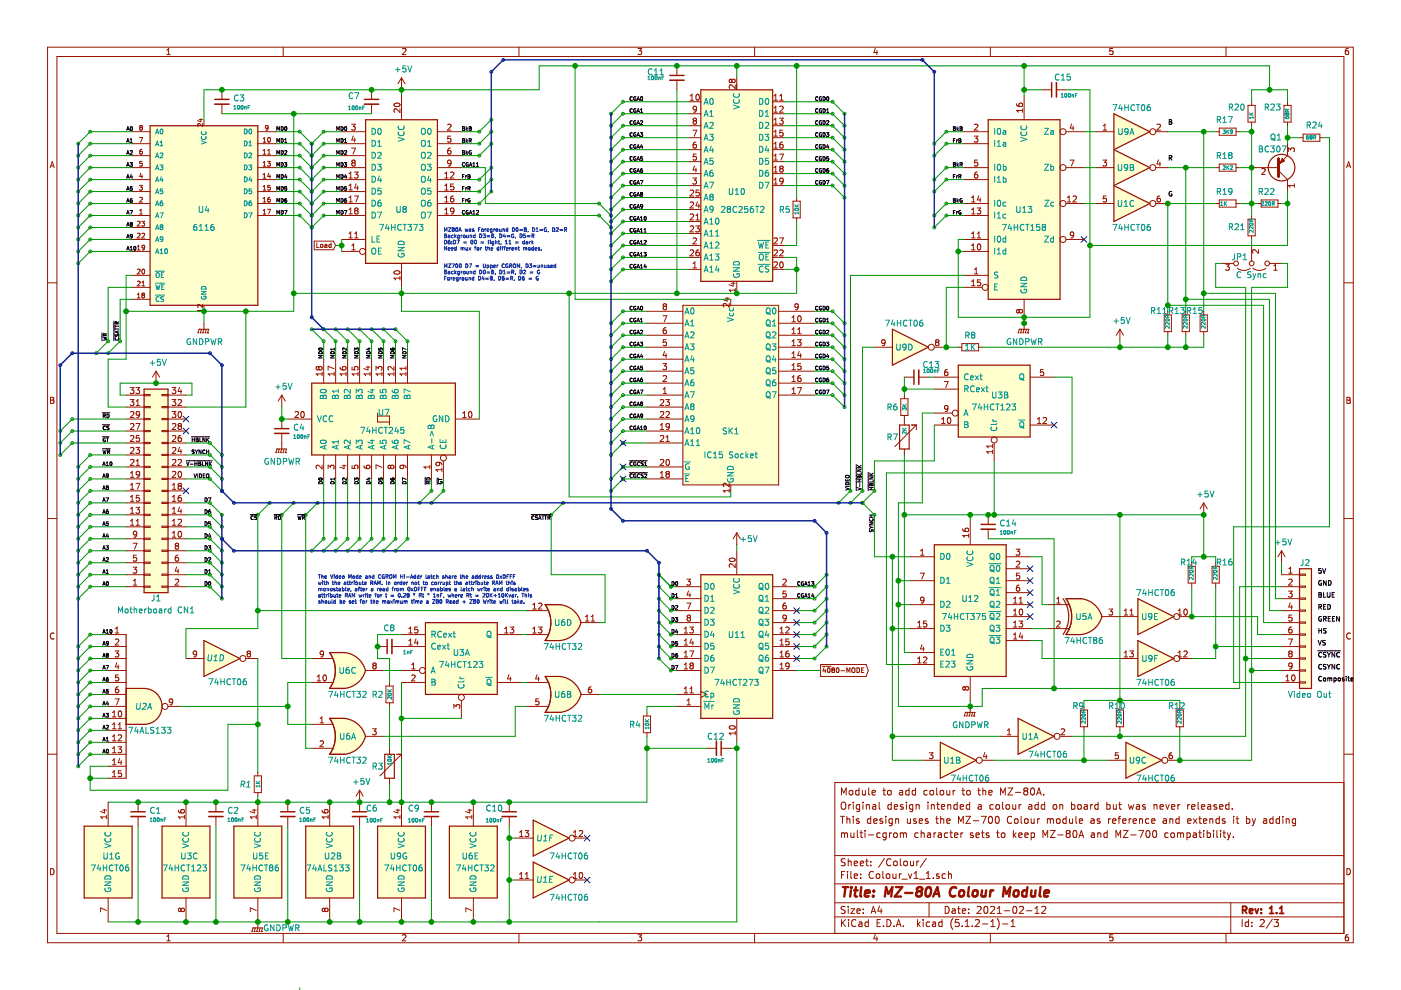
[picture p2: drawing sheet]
<svg xmlns="http://www.w3.org/2000/svg" width="297mm" height="210mm" viewBox="0 0 297 210" stroke-linecap="round" stroke-linejoin="round" font-family="sans-serif">
<g fill="none" stroke="#981200" stroke-width=".33">
<path d="M142 17h3M224 17.5v3.1M45.5 22.1h3.1M77.3 22.1h3M194.8 78.4v3.1M58.2 91.9h3.1M208 112.2h3M83.1 135.6v3M151.9 157.1v3.1M27.8 173.1h3M44.3 173.1h3M59.5 173.1h3"/>
<path d="M74.7 173.1h3.1M89.9 173.1h3.1M106.5 173.1h3"/>
</g>
<g fill="none" stroke="#981200" stroke-width=".3">
<path d="M142 16h3M223 17.5v3.1M45.5 21.1h3.1M77.3 21.1h3M193.8 78.4v3.1M58.2 90.9h3.1M208 111.2h3M82.1 135.6v3M152.9 157.1v3.1M27.8 172.1h3M44.3 172.1h3M59.5 172.1h3"/>
<path d="M74.7 172.1h3.1M89.9 172.1h3.1M106.5 172.1h3"/>
</g>
<g fill="none" stroke="#981200" stroke-width=".21">
<path d="M10.1 10h276.8v189.9h-276.8zM12.1 12h272.8v185.9h-272.8zM35.4 11.6h.7M35.4 10.6l.4-.3v1.3M47 19v2.1M60 10v2M78.8 19v2.1M85.1 16.5l-.7 1.3M85.1 16.5v2.5M85.1 16.5l.8 1.3M85.3 10.4l.5-.1 .3 .3-.8 1h.8M110 10v2"/>
<path d="M135.3 10.3h.8l-.5 .5 .4 .1v.5l-.2 .2-.5-.2M143.5 14v2M143.5 17v2M155.2 17l.2-.2h.2l.3 .2-.1 .4-.2 .1h-.3l-.1-.2M155.2 17l-.3-.2-.3 .2 .1 .5h.3l.2-.2M155.2 17v.3M155.9 18v.8l-.9-.8-.4 .3 .1 .4M156.2 16.5v2.5M160 10v2M185.6 10.2l-.3 .9h.8M185.9 10.7v.9M210 10v2"/>
<path d="M220.9 19h2.1M224 19h2M235.9 10.3h-.6v.6l.6-.1v.6l-.1 .2-.5-.2M259.9 10v2M285.9 10.3h-.4l-.2 .3-.1 .7 .3 .3 .4-.2v-.6h-.4l-.3 .2M10.6 35.6l.5-1.3 .4 1.3M10.7 35.2h.7M28 38.1h3.8M28 27.9h3.8M28 30.5h3.8M28 33h3.8M28 35.5h3.8"/>
<path d="M29.6 29.1h.6l-.4 1.1M29.6 39.3h.6l-.3 .4 .3 .2-.1 .3h-.5M29.8 27l-.2-.2 .2-.2 .4 .2-.2 .2M29.8 27l-.2 .2 .2 .4 .4-.2-.2-.4M29.8 27h.2M29.9 36.7l-.3 .7h.6M30.1 31.7a.4 .4 0 0 0-.5 .4l.1 .5h.4v-.5h-.3l-.2 .1M30.1 37.1v.7M30.1 34.2h-.4l-.1 .5h.5v.4h-.5M42.3 25.3h.6M42.6 25.2v.6l-.7-.2M42.9 26.2v.6l-.7-.6-.3 .2 .1 .4"/>
<path d="M43.2 25.4v1.3M47 22.1v2M54.7 38.1h3.8M54.7 27.9h3.8M54.7 30.5h3.8M54.7 33h3.8M54.7 35.5h3.8M55.8 30.2h.6M55.8 29.4l.3-.3v1.1M55.8 32l.3-.3v1M55.8 34.5l.3-.3v1M55.8 37l.3-.2v1"/>
<path d="M55.8 39.6l.3-.3v1M55.8 32.7h.6M55.8 35.2h.6M55.8 37.8h.6M56.3 26.7h.5v.4h-.5zM56.7 34.2h.6l-.3 .4 .3 .2v.3h-.6M56.7 32.7h.6M56.7 32l.4-.3v1M56.8 27.2l-.2 .4h-.2M56.8 29.2l.2-.1a.49 .49 0 0 1 .3 .6 .49 .49 0 0 1-.4 .4l-.2-.3zM56.8 27v.1M57 36.7l-.3 .7h.7"/>
<path d="M57.2 37.1v.7M57.3 39.3h-.5l-.1 .5 .5-.1 .1 .5h-.6M72.4 38.1h5.1M72.4 27.9h5.1M72.4 30.5h5.1M72.4 33h5.1M72.4 35.5h5.1M74 36.8l.4-.3v1.2M74 39.4l.4-.4v1.3M74 37.7h.7M74.5 26.3h.8l-.4 .5 .4 .1v.5l-.2 .2-.6-.1M74.5 31.4h.9l-.6 1.3"/>
<path d="M74.8 34.5l-.2-.3 .2-.3h.3l.2 .3-.2 .3M74.8 34.5l-.2 .2v.3l.2 .2h.4l.1-.2v-.3l-.2-.2M74.8 34.5h.3M74.9 28.8l-.3 .9h.8M75.2 36.5h.7l-.4 .5 .4 .1v.4l-.2 .2-.5-.1M75.2 29.3v.8M75.5 39l-.3 .9h.8M75.8 39.4v.9M78.8 22.1v2M83.7 22a.61 .61 0 0 1 .7-.2 .61 .61 0 0 1 .3 .6 .76 .76 0 0 1-1.2-.2zM84.8 23.1v.8l-.9-.8-.4 .2 .2 .5M85.1 20.3v5.1"/>
<path d="M92.7 38.1h5.1M92.7 27.9h5.1M92.7 30.5h5.1M92.7 33h5.1M92.7 35.5h5.1M94.3 37.7h.7M94.3 36.8l.4-.3v1.2M94.3 39.4l.4-.4v1.3M94.9 26.5l.5-.2 .2 .4-.8 .9h.8M95.5 36.6l.5-.1 .2 .3-.7 .9h.7M95.5 31.4h-.2a.79 .79 0 0 0-.1 1.3l.3-.1 .1-.5-.2-.2h-.2l-.3 .2M95.6 28.9h-.6l-.1 .6 .5-.2 .2 .3v.3l-.2 .2-.5-.1"/>
<path d="M95.6 34.5l-.2 .2h-.4l-.1-.2 .1-.4 .4-.2 .2 .3-.1 .9-.5 .1M96.2 39h-.6l-.1 .6 .5-.1 .2 .3v.3l-.2 .2-.5-.1M146.1 21.6h2.5M146.1 24.1h2.5M146.1 26.7h2.5M146.1 29.2h2.5M146.1 31.7h2.5M146.1 34.3h2.5M146.1 36.8h2.5M146.1 39.3h2.5M146.3 21.2h.8M146.3 20.3l.4-.3v1.2"/>
<path d="M146.9 37.7h.8l-.5 .5 .4 .2 .1 .4-.3 .2-.5-.1M146.9 27.6h.8l-.5 1.3M147.2 25.6l-.3 .2v.3l.3 .2h.3l.2-.2v-.3l-.3-.2M147.2 25.6l-.3-.2 .3-.3h.2l.3 .2-.3 .3M147.2 25.6h.2M147.2 35.2l-.3 .8h.8M147.5 30.1h-.2a.79 .79 0 0 0-.1 1.3h.3l.2-.5-.3-.3h-.2l-.3 .3M147.5 35.6v.9M147.6 32.7h-.6l-.1 .6 .5-.1 .3 .2v.3l-.3 .2-.5-.1M147.7 20.1l.2-.1a.67 .67 0 0 1 .4 .6 .67 .67 0 0 1-.4 .6l-.4-.4zM147.7 23.1l-.3 .2h-.3l-.2-.2 .1-.5 .4-.1 .3 .3-.2 .9-.4 .1M163.8 21.6h2.6"/>
<path d="M163.8 24.1h2.6M163.8 26.7h2.6M163.8 29.2h2.6M163.8 31.7h2.6M163.8 34.3h2.6M163.8 36.8h2.6M163.8 39.3h2.6M164.1 36.5h.7M164.1 39h.7M164.1 26.3h.7M164.1 28.9h.7M164.1 31.4h.7"/>
<path d="M164.1 33.9h.7M164.1 21.2h.7M164.1 20.3l.4-.3v1.2M164.1 22.9l.4-.4v1.3M164.1 25.4l.4-.3v1.2M164.1 27.9l.4-.3v1.3M164.1 30.5l.4-.4v1.3M164.1 33l.4-.3v1.2M164.1 35.6l.4-.4v1.3M164.1 38.1l.4-.4v1.3M164.1 23.8h.7M165.3 25.1h.8l-.5 .4 .4 .2 .1 .4-.3 .2-.5-.1"/>
<path d="M165.3 32.7h.8l-.5 1.2M165.3 20.3l.4-.3v1.2M165.3 22.6l.5-.1 .3 .4-.8 .9h.8M165.3 21.2h.8M165.6 35.8l-.3-.3 .3-.3h.2l.3 .3-.3 .3M165.6 35.8l-.3 .2 .1 .4 .2 .1 .3-.1 .2-.1v-.3l-.3-.2M165.6 35.8h.2M165.9 30.1l-.4 .2-.2 .4 .1 .6 .5 .1 .2-.2-.2-.5-.3-.1-.3 .3M166 27.6h-.6l-.1 .6 .5-.1 .3 .2v.3l-.3 .3-.5-.2M166.1 38.3l-.3 .2h-.4v-.6l.4-.2 .3 .3-.1 .7-.2 .3h-.4M204.4 38.1h5.1M204.4 27.9h5.1"/>
<path d="M204.4 30.5h5.1M204.4 35.5h5.1M206.5 28.9h.8l-.4 .4 .4 .2v.4l-.2 .2-.6-.1M206.6 26.5l.5-.2 .2 .4-.8 .9h.8M207.2 36.5h-.2a.79 .79 0 0 0-.1 1.2h.3l.1-.5-.2-.2h-.2l-.3 .2M207.3 33.9h-.6l-.1 .6 .5-.1 .2 .3v.3l-.2 .2-.5-.1M215.5 22l.2 .4 .4 .2 .6-.1 .1-.5-.2-.1-.5 .1-.1 .3 .3 .3M216.8 23.1v.7M216.8 23.4h-1.3l.4 .4M217.1 20.3v5.1M226 27.9h3.8M226 35.5h3.8"/>
<path d="M226.9 33.9h.8l-.5 1.3M227.2 26.3l-.3 .9h.8M227.5 26.8v.8M232.4 27.9h3.8M232.4 35.5h3.8M233.8 33.9h.8l-.4 .5 .3 .1 .1 .5-.2 .2-.6-.1M233.9 27.6h.7M233.9 26.7l.4-.4v1.3M245.1 27.9h2.5M245.1 35.5h2.5M245.3 26.5l.5-.2 .2 .4-.7 .9h.7M245.6 33.9l-.3 .9h.8"/>
<path d="M245.9 34.4v.8M257.7 27.9h.8M257.7 35.5h.8M258.5 27.2h3.6v1.5h-3.6zM258.5 34.8h3.6v1.5h-3.6zM262.1 27.9h.7M262.1 35.5h.7M264.6 22.3h1.5v3.6h-1.5zM265.4 35.5h5.7M265.4 21.6v.7M265.4 25.9v.8M267.5 35.8l.5-.1 .3 .4-.8 .9h.8"/>
<path d="M271.1 36.2l1.9 1.9v2.5M272.2 22.3h1.5v3.6h-1.5zM273 30.5v2.5l-1.9 1.9M273 21.6v.7M273 25.9v.8M273.2 32.1v-.7l.4 .4 .2-.4h.4l.2 .2-.1 .5M274.4 39.3h-1.2l.3 .4M274.4 39v.7M275.5 29.2h.8M276.3 28.4h3.5v1.6h-3.5zM279.8 29.2h.8M285.5 35.6l.4-1.3 .5 1.3"/>
<path d="M285.6 35.2h.6M10.1 60h2M28 53.3h3.8M28 50.8h3.8M28 40.6h3.8M28 43.2h3.8M28 45.7h3.8M28 58.4h3.8M28 48.2h3.8M29.1 53h.6M29.1 49.5h.4l.2 .2-.6 .8h.6M29.1 52.3l.3-.3v1"/>
<path d="M29.1 57.1h.4l.2 .2-.6 .8h.6M29.1 47l.4-.1 .2 .3-.6 .7h.6M29.1 59.7l.4-.1 .2 .3-.6 .7h.6M29.6 41.9l.4-.1 .2 .3-.6 .8h.6M29.6 45.4h.6M29.6 44.7l.3-.3v1M30 46.9h.7l-.4 .4 .4 .2-.1 .3h-.6M30.1 49.5h.4l.2 .2-.7 .8h.7M30.1 59.9l.3-.3v1M30.2 57.1h.1a.49 .49 0 0 1 .4 .5 .49 .49 0 0 1-.5 .4l-.1-.3zM30.7 52.4l-.2 .2-.4-.1v-.4l.4-.1 .2 .2-.1 .6-.4 .2M54.7 40.6h3.8"/>
<path d="M54.7 43.2h3.8M54.7 45.7h3.8M55.8 42.9h.6M55.8 45.4h.6M55.8 42.1l.3-.3v1.1M55.8 44.7l.3-.3v1M55.8 40.3h.6M56.7 44.4h.7l-.5 1M56.7 42.4l.2-.2 .4 .2-.1 .4h-.4M56.8 42.7v.1M57.2 41.8a.4 .4 0 0 0-.5 .5l.1 .4M66.6 51.1h4.1l.5 .9-.5 1h-4.1z"/>
<path d="M67.2 51.5v1h.5M68 51.9h.4v.5h-.4zM68.9 51.9h.4v.6M69.3 52l-.5 .2 .2 .3 .3-.1M70.2 51.9l-.3-.1-.2 .2 .1 .4h.4M70.2 51.5v1M72.4 53.3h3.8M72.4 50.8h5.1M72.4 40.6h5.1M72.4 43.2h5.1M72.4 45.7h5.1M74 41.9l.4-.3v1.2"/>
<path d="M74 50.4h.7M74 44.5l.4-.4v1.3M74 49.5l.4-.3v1.2M74 40.3h.7M74 42.8h.7M74 45.4h.7M74.6 52.1l.4-.4v1.3M74.6 53h.7M75.2 41.6h.8l-.5 1.2M75.2 50.4h.7M75.2 49.5l.4-.3v1.2M75.5 44.7l-.3-.3 .3-.3h.2l.2 .2-.2 .4"/>
<path d="M75.5 44.7l-.3 .2 .1 .3 .2 .2 .3-.1 .1-.2v-.2l-.2-.2M75.5 44.7h.2M83.7 57.5a.61 .61 0 0 1 .7-.2 .61 .61 0 0 1 .3 .7 .76 .76 0 0 1-1.2-.3zM84.8 58.6v.8M84.8 59h-1.3l.4 .4M85.1 55.8v5.1M92.7 40.6h5.1M92.7 43.2h5.1M92.7 45.7h5.1M94.3 41.9l.4-.3v1.2M94.3 44.5l.4-.4v1.3M94.3 40.3h.7"/>
<path d="M94.3 42.8h.7M94.3 45.4h.7M96.1 41.6l-.4 .1-.2 .4 .1 .6 .5 .1 .1-.2-.1-.5-.3-.1-.3 .3M96.2 44.7l-.2 .2-.4-.1v-.6l.4-.1 .2 .2v.8l-.2 .2-.4 .1M146.1 57.1h2.5M146.1 52h2.5M146.1 47h2.5M146.1 54.6h2.5M146.1 49.5h2.5M146.1 44.4h2.5M146.1 41.9h2.5M146.3 53.1l.5-.1 .3 .3-.8 .9h.8"/>
<path d="M146.3 40.4l.5-.1 .3 .3-.8 1h.8M146.3 43l.5-.2 .3 .4-.8 .9h.8M146.3 45.5l.5-.1 .3 .3-.8 .9h.8M146.3 48l.5-.1 .3 .4-.8 .9h.8M146.9 50.6l.5-.2 .3 .4-.8 .9h.8M146.9 56.8h.8M146.9 55.9l.4-.4v1.3M147.5 47.9h.8l-.4 .5 .3 .1 .1 .4-.3 .3-.5-.2M147.5 46.6h.8M147.5 45.7l.4-.3v1.2M147.9 42.8l-.4 .9h.8M148.2 53l-.5 .1-.2 .4 .1 .6 .6 .1 .1-.2-.1-.5h-.4l-.3 .2"/>
<path d="M148.2 43.3v.8M148.2 40.3h-.6l-.1 .6 .5-.1 .3 .2v.3l-.3 .3-.5-.2M155.4 59.9v.8l-.8-.3M156.2 59.7v2.5M163.8 57.1h2.6M163.8 52h2.6M163.8 54.6h2.6M164.1 53.1l.5-.1 .2 .3-.7 .9h.7M164.1 50.6l.5-.2 .2 .4-.7 .9h.7M164.1 55.6l.5-.1 .2 .4-.7 .9h.7M165.3 50.4h.8l-.5 1.3M165.3 53.1l.5-.1 .3 .3-.8 .9h.8"/>
<path d="M165.4 55.6l.2-.1a.67 .67 0 0 1 .5 .7 .67 .67 0 0 1-.5 .6l-.3-.5zM168.1 42.6h1.6v3.6h-1.6zM168.9 41.9v.7M168.9 46.2v.8M204.4 53.3h5.1M204.4 50.8h5.1M204.4 43.2h5.1M204.4 45.7h5.1M204.4 58.4h5.1M206 53h.7M206 50.4h.7M206 42.8h.7"/>
<path d="M206 45.4h.7M206 44.5l.4-.4v1.3M206 41.9l.4-.3v1.2M206 49.5l.4-.3v1.2M206 52.1l.4-.4v1.3M206 59.7l.4-.4v1.3M206.6 58.1h.7M206.6 57.1l.4-.3v1.3M207.2 44.1h.7l-.4 .5 .4 .1v.4l-.2 .3-.5-.2M207.2 50.4h.7M207.2 49.5l.4-.3v1.2M207.3 51.8l.2-.1a.67 .67 0 0 1 .5 .6 .67 .67 0 0 1-.5 .7l-.3-.5z"/>
<path d="M207.5 41.5l-.3 .9h.8M207.8 42v.8M207.9 59.3h-.6l-.1 .6 .5-.1 .2 .3v.3l-.2 .2-.5-.1M226 50.8h3.8M226 43.2h3.8M226.3 42.8h.7M226.3 41.9l.4-.3v1.2M227.5 41.7l.5-.1 .3 .3-.8 .9h.8M227.6 49.7l-.2 .3-.4-.1-.1-.2 .1-.4 .4-.1 .2 .2-.1 .9-.5 .1M232.4 43.2h3.8M234.5 41.6h-.5l-.1 .6 .5-.2 .2 .3v.3l-.2 .2-.5-.1M245.1 43.2h2.5"/>
<path d="M245.9 41.6h-.2a.79 .79 0 0 0-.1 1.2h.3l.1-.5-.2-.3h-.2l-.3 .3M257.7 43.2h.8M258.5 42.4h3.6v1.5h-3.6zM259 55.8h2.6M259.9 56h.7l-.4 .5 .4 .1v.5l-.2 .2-.5-.1M262.1 43.2h.7M262.3 56.9a2.26 2.26 0 0 0 2.8 0M264.6 46.5h1.5v3.5h-1.5zM265.4 45.7v.8M265.4 50v.8M265.4 52v3.3M265.6 56.9a2.26 2.26 0 0 0 2.8 0"/>
<path d="M266.6 43.2h.8M266.8 52.9v.8l-.9-.8-.4 .3 .2 .5M267.4 42.4h3.5v1.5h-3.5zM269.2 55.8h2.5M270.1 57.3h.7M270.1 56.4l.3-.4v1.3M270.9 43.2h.8M284.9 60h2M28 63.5h3.8M28 60.9h3.8M29.1 63.2h.6M29.1 62.4l.3-.3v1.1"/>
<path d="M30.1 60.6h.6M30.3 62.6l-.2 .2 .2 .4 .4-.2-.2-.4M30.3 62.6l-.2-.2 .2-.3 .4 .2-.2 .3M30.3 62.6h.2M33.1 78.7l-.8 1.3M33.1 78.7v2.5M33.1 78.7l.7 1.3M42 70.6h.1M42.2 69.8h.1M42.2 69.8l-.2 .8M42.2 69.8h2.1l-.3 .8M42.5 70.6h.1"/>
<path d="M42.7 69.8l-.2 .8M42.9 64.6v.6l-.7-.6-.3 .2 .1 .4M42.9 65.5v.6M42.9 65.9h-1l.3 .2M43 70.6h.1M43.2 64.7v1.3M43.2 68.5v1.3l-.2 .8M43.5 70.6h.1M43.7 69.8l-.2 .8M44 70.6h.1M67.6 78l-.3-.3-.3 .3 .2 .4h.3l.1-.2M67.6 78l.2-.3h.3l.2 .3-.1 .3-.1 .1h-.4l-.1-.2"/>
<path d="M67.6 78v.2M68.3 79.3h-1.3l.4 .4M68.3 78.9v.8M68.6 76.2v5M70.8 79.3h-1.2l.3 .4M70.8 78.9v.8M70.8 78.2l-1.2-.5v.8M71.2 76.2v5M72.1 77.8l.1 .5 .5 .1h.5l.1-.6-.2-.1-.4 .1-.1 .4 .2 .2M73.4 79.3h-1.3l.4 .4M73.4 78.9v.8M73.7 76.2v5"/>
<path d="M74.6 77.8v.6h.7l-.2-.4 .3-.3h.3l.2 .3-.1 .4M75.9 79.3h-1.3l.4 .4M75.9 78.9v.8M76.2 76.2v5M77.6 77.8h.9M78 77.7v.7l-.9-.3M78.5 79.3h-1.3l.3 .4M78.5 78.9v.8M78.8 76.2v5M79.7 78.5v-.8l.5 .4 .1-.3 .5-.1 .2 .3-.1 .5M81 79.3h-1.3l.4 .4M81 78.9v.8"/>
<path d="M81.3 76.2v5M83.5 77.7v.8l-.9-.8-.3 .3 .1 .4M83.5 78.9v.8M83.5 79.3h-1.2l.3 .4M83.9 76.2v5M86.1 77.7v.7M86.1 78.9v.8M86.1 79.3h-1.3l.4 .4M86.1 78.1h-1.3l.4 .3M86.4 76.2v5M137.2 73.6h7.6M137.2 68.5h7.6"/>
<path d="M137.2 71.1h7.6M137.2 76.2h7.6M137.2 78.7h7.6M137.2 66h7.6M140.5 77.1h.8l-.4 .5 .4 .1v.4l-.2 .3-.6-.2M140.5 66.9h.9l-.6 1.3M140.6 79.8l.5-.2 .2 .4-.8 .9h.8M140.8 65l-.2 .2v.2l.2 .3 .4-.1 .1-.2v-.2l-.2-.2M140.8 65l-.2-.3 .2-.3h.3l.2 .3-.2 .3M140.8 65h.3M140.9 74.5l-.3 .9h.8M141.2 69.5h-.2a.79 .79 0 0 0-.2 1.2h.4l.1-.5-.2-.2h-.3l-.2 .2"/>
<path d="M141.2 75v.8M141.3 72h-.6l-.1 .6 .5-.1 .2 .3v.3l-.2 .2-.5-.1M144.8 64.7h20.3v38.1h-20.3zM153.8 63.2h.8M154.2 63.1v.7l-.9-.3M154.6 64.3v.8l-.9-.8-.4 .3 .2 .5M154.9 63.5v1.2M155 60.1h.9M155.9 61.2v.7M155.9 61.5h-1.3l.4 .4M165.1 73.6h7.6M165.1 68.5h7.6"/>
<path d="M165.1 71.1h7.6M165.1 76.2h7.6M165.1 78.7h7.6M165.1 66h7.6M167.9 78.4h.7M167.9 73.3h.7M167.9 68.2h.7M167.9 67.3l.4-.4v1.3M167.9 69.8l.4-.3v1.2M167.9 72.4l.4-.4v1.3M167.9 74.9l.4-.3v1.2M167.9 77.5l.4-.4v1.3"/>
<path d="M167.9 80l.4-.4v1.3M167.9 70.7h.7M167.9 75.8h.7M169.1 72h.8l-.5 .5 .4 .1 .1 .5-.3 .2-.5-.1M169.1 70.7h.8M169.1 69.8l.4-.3v1.2M169.3 65l-.3 .2-.4-.1-.1-.1 .1-.5 .4-.1 .3 .3-.2 .8-.5 .2M169.3 67.1l.1-.2a.67 .67 0 0 1 .5 .7 .67 .67 0 0 1-.5 .6l-.3-.5zM169.4 74.5l-.3 .9h.8M169.7 79.6l-.4 .2-.2 .4 .1 .6 .5 .1 .2-.2-.2-.5-.3-.1-.3 .3M169.7 75v.8M169.8 77.1h-.6l-.1 .6 .5-.1 .3 .2v.3l-.3 .3-.5-.2"/>
<path d="M185.4 73.6h3.8M187.7 72.6l-.3 .2h-.3l-.2-.2 .1-.5 .4-.1 .3 .3-.2 .9-.4 .1M191.7 80h2.1M194.8 80h2M198.1 80h5.1M198.1 73.6h2.5M198.3 72.3l.3 .3M198.3 72.3h.1M198.3 72.3l.3-.3h.2l.3 .3M198.6 72.6l-.3 .2v.3l.3 .2 .4-.1 .1-.1v-.3l-.3-.2M198.6 72.6h.2M199.1 72.3h.1"/>
<path d="M199.1 72.3l-.3 .3M200.9 78.4h-.3a.79 .79 0 0 0-.1 1.2h.4l.1-.5-.3-.3h-.2l-.2 .3M203.2 73.6h.7M203.9 72.9h3.6v1.5h-3.6zM204.4 60.9h3.8M206 60.6h.7M207.5 73.6h.7M215.9 70.6h.1M216.1 65.9v.2M216.1 65.9l.2-.3h.3l.2 .3v.3l-.2 .2h-.3l-.2-.3M216.1 65.9l-.3-.3-.3 .3v.2l.3 .3 .3-.3M216.1 69.8h.1"/>
<path d="M216.1 69.8h2l-.2 .8M216.1 69.8l-.2 .8M216.4 70.6h.1M216.6 69.8l-.2 .8M216.9 70.6h.1M217.1 63.5v6.3l-.2 .8M217.4 70.6h.1M217.6 69.8l-.2 .8M217.9 70.6h.1M218.4 80h5.1M221.2 78.4h-.6v.6l.4-.2 .3 .3v.3l-.3 .2-.4-.1M237.4 69.8l-.7 1.3"/>
<path d="M237.4 69.8v2.5M237.4 69.8l.8 1.3M246.8 66.8h1.6v3.5h-1.6zM247.6 66v.8M247.6 70.3v.8M250.6 66.8h1.6v3.5h-1.6zM251.4 66v.8M251.4 70.3v.8M254.4 66.8h1.6v3.5h-1.6zM255.2 66v.8M255.2 70.3v.8M10.7 84.2h.5l.2 .3-.2 .3 .3 .3-.3 .4h-.5z"/>
<path d="M10.7 84.8h.5M26.7 99h3.8M26.7 96.5h3.8M26.7 93.9h3.8M26.7 91.4h3.8M26.7 88.8h3.8M26.7 86.3h3.8M26.7 83.8h3.8M27.6 82.2h.8l-.4 .5 .3 .1v.5l-.2 .1-.5-.1M27.6 84.7h.8l-.4 .5 .3 .1v.6l-.2 .1-.5-.1M27.7 97.5l.4-.1 .3 .4-.8 .9h.8M27.7 87.4l.4-.1 .3 .3-.8 .9h.8"/>
<path d="M27.7 89.9l.4-.1 .3 .3-.8 1h.8M27.7 92.5l.4-.2 .3 .4-.8 .9h.8M27.7 95l.4-.1 .3 .3-.8 .9h.8M28.8 82.2h.8l-.4 .5 .3 .1 .1 .4-.2 .2-.6-.1M28.8 94.9h.8l-.4 .4 .3 .2 .1 .4-.2 .2-.6-.1M28.8 89.8h.9l-.6 1.3M28.9 85.1l.3-.4v1.3M28.9 97.8l.3-.4v1.3M28.9 98.7h.7M28.9 86h.7M29.5 92.3h-.6v.6l.5-.1 .2 .3v.3l-.2 .2-.5-.1M29.6 87.8l-.2 .2h-.4l-.1-.6 .5-.1 .2 .2-.1 .7-.1 .3h-.4"/>
<path d="M30.5 83.6h1.3v.3h-1.3zM30.5 86.2h1.3v.2h-1.3zM30.5 88.7h1.3v.3h-1.3zM30.5 91.3h1.3v.2h-1.3zM30.5 93.8h1.3v.3h-1.3zM30.5 96.3h1.3v.3h-1.3zM30.5 98.9h1.3v.2h-1.3zM34.4 98.9h1.2v.2h-1.2zM34.4 96.3h1.2v.3h-1.2zM34.4 93.8h1.2v.3h-1.2zM34.4 91.3h1.2v.2h-1.2zM34.4 88.7h1.2v.3h-1.2z"/>
<path d="M34.4 86.2h1.2v.2h-1.2zM34.4 83.6h1.2v.3h-1.2zM35.6 99h3.8M35.6 96.5h3.8M35.6 93.9h3.8M35.6 91.4h3.8M35.6 88.8h3.8M35.6 86.3h3.8M35.6 83.8h3.8M36.5 82.2h.8l-.5 .5 .4 .1v.5l-.2 .1-.5-.1M36.5 84.7h.8l-.5 .5 .4 .1v.6l-.2 .1-.5-.1M36.5 87.3h.8l-.5 .4 .4 .2v.5l-.2 .1-.5-.1"/>
<path d="M36.5 95l.5-.1 .3 .3-.8 .9h.8M36.5 89.9l.5-.1 .3 .3-.8 1h.8M36.5 92.5l.5-.2 .3 .4-.8 .9h.8M36.5 97.5l.5-.1 .3 .4-.8 .9h.8M37.8 84.8l.4-.1 .3 .4-.8 .9h.8M37.8 97.5l.4-.1 .3 .4-.8 .9h.8M37.9 87.4l.2-.1a.67 .67 0 0 1 .4 .6 .67 .67 0 0 1-.4 .6l-.3-.5zM38 90.3l-.2-.2 .2-.3h.2l.3 .2-.3 .3M38 90.3l-.2 .3v.3l.2 .2 .4-.1 .1-.2v-.2l-.3-.3M38 90.3h.2M38.1 94.8l-.3 .9h.7M38.1 82.1l-.3 .9h.7"/>
<path d="M38.4 92.3l-.5 .2-.1 .4v.6h.6l.1-.1-.1-.5-.4-.1-.2 .3M38.4 82.6v.8M38.4 95.3v.8M58.5 96h.1M58.7 95.2h.1M58.7 95.2l-.2 .8M58.7 95.2h2.1l-.3 .8M59 96h.1M59.2 95.2l-.2 .8M59.5 96h.1M59.7 83.8v2.5M59.7 88.8v2.1"/>
<path d="M59.7 91.9v3.3l-.2 .8M59.7 83.8l-.7 1.2M59.7 83.8l.8 1.2M60 96h.1M60.2 95.2l-.2 .8M60.5 96h.1M61 88.8h5.1M62.6 87.4l.4-.1 .3 .3-.8 .9h.8M63.9 87.4l.2-.1a.67 .67 0 0 1 .4 .6 .67 .67 0 0 1-.4 .6l-.3-.5zM68.3 98.6v.8l-.9-.8-.4 .3 .2 .5M68.6 96.5v5M69.6 99.4v-.8l.4 .5 .2-.4 .4-.1 .2 .3-.1 .5"/>
<path d="M71.2 96.5v5M72.5 98.8h.9M72.9 98.6v.8l-.8-.3M73.7 96.5v5M74.6 98.7v.6l.7 .1-.2-.5 .3-.3h.3l.2 .3-.1 .5M76.2 96.5v5M77.2 98.8l.1 .4 .4 .2 .7-.2v-.4l-.2-.2-.5 .2v.3l.2 .3M78.8 96.5v5M80 87.6v1.9h2.6M80 88.2h2.6v1.9M81 99.1l-1.3-.5v.8M81.3 96.5v5"/>
<path d="M82.8 98.9l.2-.3h.3l.2 .3v.3l-.2 .2h-.3l-.2-.3M82.8 98.9l-.2-.3-.3 .3v.2l.2 .3 .3-.3M82.8 98.9v.2M83.9 96.5v5M85.4 98.6l.2 .3-.1 .3-.1 .2-.5-.1-.1-.4 .3-.3 .8 .2 .2 .4M86.4 96.5v5M91.1 99h-1.2l.3 .4M91.1 98.6v.8M91.5 96.5v5M93 98l.2 .3-.1 .3-.6 .1-.1-.4 .3-.3 .7 .1 .2 .2 .1 .3M93.7 99.2v.8M93.7 99.6h-1.3l.4 .4"/>
<path d="M94 97.7v3.8M96.6 88.8h5M98.1 88.5h.7M98.1 87.6l.4-.3v1.2M99.4 87.4l.2-.1a.67 .67 0 0 1 .5 .6 .67 .67 0 0 1-.5 .6l-.3-.5zM137.2 99h7.6M137.2 93.9h7.6M137.2 91.4h7.6M137.2 88.8h7.6M137.2 86.3h7.6M137.2 83.8h7.6M137.2 81.2h7.6"/>
<path d="M140 97.5l.5-.1 .2 .4-.8 .9h.8M140 92.5l.5-.2 .2 .4-.8 .9h.8M140 91.1h.7M140 87.4l.5-.1 .2 .3-.8 .9h.8M140 84.8l.5-.1 .2 .4-.8 .9h.8M140 90.1l.4-.3v1.3M140.6 83.4h.7M140.6 82.5l.4-.3v1.2M141.2 84.7h.7l-.4 .5 .4 .1v.5l-.2 .2-.5-.1M141.2 93.6h.7M141.2 87.4l.5-.1 .2 .3-.7 .9h.7M141.2 92.7l.4-.4v1.3"/>
<path d="M141.3 97.5l.2-.1a.67 .67 0 0 1 .5 .6 .67 .67 0 0 1-.5 .7l-.3-.5zM141.9 90.3l-.2 .3-.4-.1v-.6l.4-.1 .2 .2v.8l-.2 .2-.4 .1M165.1 83.8h7.6M165.1 81.2h7.6M167.9 83.4h.7M167.9 80.9h.7M167.9 82.5l.4-.3v1.2M169.1 82.2h.8l-.5 1.2M191 84.5h1.5v3.6h-1.5zM191.7 83.8v.7M191.7 88.1v2M191.7 95.2v1.3"/>
<path d="M193.3 90.1h1M194.3 90.1v1M194.3 90.1l-4.6 4.6M198.1 90.1h5.1M198.1 82.5h5.1M198.1 87.6h3.8M199.6 89.8h.8M199.6 88.9l.4-.4v1.3M200.2 80.9h.8l-.5 1.3M201 88.6l.2-.1a.67 .67 0 0 1 .4 .7 .67 .67 0 0 1-.4 .6l-.3-.5zM201 86.5l-.3 .3-.3-.1-.1-.2v-.4l.4-.1 .3 .2-.2 .9-.4 .2M210.5 94.2v.7"/>
<path d="M210.5 95.4v.8M210.5 95.8h-1.3l.3 .4M210.5 94.6h-1.3l.3 .3M210.8 93.9v3.8M218.4 90.1h5.1M219.9 89.8h.8M219.9 88.9l.4-.4v1.3M221.2 88.6l.5-.1 .2 .4-.8 .9h.8M285.6 84.2h.4l.3 .3-.3 .3 .3 .3-.2 .4h-.5zM285.6 84.8h.4M10.1 109.9h2M26.7 114.2h3.8"/>
<path d="M26.7 111.7h3.8M26.7 109.2h3.8M26.7 106.6h3.8M26.7 104.1h3.8M26.7 101.5h3.8M26.7 119.3h3.8M26.7 116.8h3.8M27.7 111.4h.7M27.7 100.3l.3-.4v1.3M27.7 102.8l.3-.3v1.3M27.7 105.4l.3-.4v1.3M27.7 107.9l.3-.3v1.2"/>
<path d="M27.7 110.5l.3-.4v1.3M27.7 108.8h.7M27.7 106.3h.7M27.7 103.8h.7M27.7 101.2h.7M28.2 115.2h.8l-.5 1.2M28.8 107.6h.8l-.4 .4 .3 .2 .1 .4-.2 .2-.6-.1M28.8 102.5h.9l-.6 1.3M28.9 111.4h.7M28.9 110.5l.3-.4v1.3M28.9 117.7h-.6v.6l.4-.1 .3 .2v.4l-.3 .2-.4-.1M29 113.2l-.3 .2h-.3l-.1-.2v-.4l.4-.2 .3 .3-.2 .9-.4 .1"/>
<path d="M29.5 105h-.6v.6l.5-.1 .2 .3v.3l-.2 .2-.5-.1M29.6 100.5l-.2 .2h-.4l-.1-.6 .5-.2 .2 .3-.1 .7-.1 .3h-.4M30.5 101.4h1.3v.3h-1.3zM30.5 104h1.3v.2h-1.3zM30.5 106.5h1.3v.2h-1.3zM30.5 109h1.3v.3h-1.3zM30.5 111.6h1.3v.2h-1.3zM30.5 114.1h1.3v.3h-1.3zM30.5 116.6h1.3v.3h-1.3zM30.5 119.2h1.3v.2h-1.3zM34.4 101.4h1.2v.3h-1.2zM34.4 106.5h1.2v.2h-1.2z"/>
<path d="M34.4 109h1.2v.3h-1.2zM34.4 111.6h1.2v.2h-1.2zM34.4 114.1h1.2v.3h-1.2zM34.4 104h1.2v.2h-1.2zM34.4 116.6h1.2v.3h-1.2zM34.4 119.2h1.2v.2h-1.2zM35.6 114.2h3.8M35.6 111.7h3.8M35.6 109.2h3.8M35.6 106.6h3.8M35.6 104.1h3.8M35.6 101.5h3.8"/>
<path d="M35.6 119.3h3.8M35.6 116.8h3.8M36.5 113.9h.8M36.5 102.8l.4-.3v1.3M36.5 105.4l.4-.4v1.3M36.5 107.9l.4-.3v1.2M36.5 110.5l.4-.4v1.3M36.5 113l.4-.4v1.3M36.5 111.4h.8M36.5 108.8h.8M36.5 106.3h.8M36.5 103.8h.8"/>
<path d="M36.5 100.1l.5-.2 .3 .4-.8 .9h.8M37.4 115.7l-.3-.2 .3-.3h.2l.3 .2-.3 .3M37.4 115.7l-.3 .3v.2l.3 .2h.4l.1-.2v-.2l-.3-.3M37.4 115.7h.2M37.8 110.2l.4-.1 .3 .4-.8 .9h.8M37.8 117.7h-.3a.79 .79 0 0 0-.1 1.3l.4-.1 .1-.5-.3-.2h-.2l-.3 .2M37.9 100.1l.2-.2a.67 .67 0 0 1 .4 .7 .67 .67 0 0 1-.4 .6l-.3-.5zM37.9 112.7l.2-.1a.67 .67 0 0 1 .4 .7 .67 .67 0 0 1-.4 .6 .83 .83 0 0 1-.2-1.2zM38 103l-.2-.2 .2-.3h.2l.3 .2-.3 .3M38 103l-.2 .3v.3l.2 .2 .4-.1 .1-.2v-.2l-.3-.3M38 103h.2M38.1 107.5l-.3 .9h.7"/>
<path d="M38.4 105l-.5 .1-.1 .5v.6h.6l.1-.1-.1-.5-.4-.1-.2 .3M38.4 108v.8M137.2 101.5h7.6M140 101.2h.7M140 100.3l.4-.4v1.3M141.5 100.5l-.3 .2 .1 .4 .2 .1h.3l.1-.2v-.3l-.2-.2M141.5 100.5l-.3-.3 .3-.3h.2l.2 .3-.2 .3M141.5 100.5h.2M154.6 102.5v.7l-.9-.7-.4 .2 .2 .5M154.6 103.7v.7M154.6 104h-1.3l.4 .4M154.7 118.4a.61 .61 0 0 1 .7-.1 .61 .61 0 0 1 .4 .6 .76 .76 0 0 1-1.2-.3z"/>
<path d="M154.9 102.8v1.3M155.9 119.5v.8l-.9-.8-.4 .3 .1 .5M156.2 113v2.5M156.2 116.8v5.1M156.2 113l-.8 1.2M156.2 113l.8 1.2M193 118h5.1M195.2 117.7h.7M195.2 116.8l.4-.4v1.3M204.1 112.1l.1 .4 .5 .2h.6v-.6l-.1-.1-.5 .1-.1 .4 .2 .2M205.4 113.2v.7M205.4 113.6h-1.3l.4 .3"/>
<path d="M205.7 110.4v5.1M209.5 109.2v2M209.5 112.2v2M213.3 118h5.1M215.4 116.4h.8l-.4 .5 .3 .2 .1 .4-.2 .2-.6-.1M215.5 119.1l.5-.1 .2 .3-.8 1h.8M252.7 119.3v.8M255.2 106.6l-.8 1.3M255.2 106.6v2.6M255.2 106.6l.8 1.3M257.7 119.3v.8M271.7 116.8l-.8 1.2"/>
<path d="M271.7 116.8v2.5M271.7 116.8l.8 1.2M284.9 109.9h2M11.5 134.3a.58 .58 0 0 0-.8 .5 .58 .58 0 0 0 .8 .6M22.9 134.5h3.8M22.9 139.6h3.8M22.9 137.1h3.8M24.4 138h.8l-.4 .5 .3 .1 .1 .5-.3 .2-.5-.1M24.5 135.6l.4-.1 .3 .3-.8 1h.8M24.5 134.2h.7M24.5 133.3l.3-.4v1.3M26.7 124.4h3.8"/>
<path d="M26.7 121.9h3.8M28.2 120.3h.8l-.4 .4 .3 .2 .1 .4-.3 .2-.5-.1M28.3 124.1h.7M28.3 123.1l.3-.3v1.3M30.5 121.7h1.3v.3h-1.3zM30.5 124.3h1.3v.2h-1.3zM34.4 121.7h1.2v.3h-1.2zM34.4 124.3h1.2v.2h-1.2zM35.6 124.4h3.8M35.6 121.9h3.8M37.1 122.9l.5-.1 .3 .3-.8 1h.8M37.5 120.2l-.4 .9h.8"/>
<path d="M37.8 120.7v.8M39.4 139.6h3.8M41.7 138.6l-.3 .2h-.3l-.1-.2v-.5l.4-.1 .3 .3-.2 .9-.4 .1M52.1 139.6h2.6M52.6 138.6l-.2 .2v.3l.2 .2 .4-.1 .1-.1v-.3l-.2-.2M52.6 138.6l-.2-.3 .2-.3h.3l.2 .3-.2 .3M52.6 138.6h.3M66.1 139.6h4.3M68.6 138.6l-.3 .2h-.3l-.1-.2v-.5l.4-.1 .3 .3-.2 .9-.4 .1M69.9 138.4h.1M69.9 138.4h3.2M69.9 138.4a6.6 6.6 0 0 1 0 7.6"/>
<path d="M80 137.1h2.1M83.1 137.1h7.1M85.1 134.5h5.1M86.7 134.2h.7M86.7 136.8h.7M86.7 133.3l.4-.4v1.3M86.7 135.8l.4-.3v1.3M88.2 135.4l-.3 .9h.8M88.5 135.9v.9M88.6 132.9h-.7v.7l.5-.2 .2 .3v.3l-.2 .2-.5-.1M105.4 134.5h5.1M107 134.2h.7"/>
<path d="M107 133.3l.4-.4v1.3M108.2 132.9h.7l-.4 .5 .4 .2v.4l-.2 .2-.5-.1M111.8 134.5h4.3M111.8 129.5h4.3M112.9 129.1h.8M112.9 134.2h.8M112.9 133.3l.4-.4v1.3M112.9 128.2l.4-.3v1.2M114.1 132.9h.8l-.4 .5 .3 .2 .1 .4-.2 .2-.6-.1M114.2 128l.5-.1 .2 .3-.8 .9h.8M115.6 128.2h.1M115.6 135.8h.1"/>
<path d="M115.6 128.2h3.2M115.6 135.8h3.2M115.6 128.2a6.6 6.6 0 0 1 0 7.6M123.2 132h3.8M124.1 131.7h.8M124.1 130.8l.4-.4v1.3M125.3 131.7h.8M125.3 130.8l.4-.4v1.3M143.5 124.4h5.1M143.5 126.9h5.1M143.5 134.5h5.1M143.5 139.6h5.1"/>
<path d="M143.5 137.1h5.1M143.5 129.5h5.1M143.5 132h5.1M145.1 139.3h.7M145.1 134.2h.7M145.1 136.8h.7M145.1 133.3l.3-.4v1.3M145.1 135.8l.3-.3v1.3M145.1 138.4l.3-.4v1.3M145.6 122.8h.8l-.4 .5 .3 .1 .1 .4-.2 .3-.6-.2M145.6 127.9h.9l-.6 1.2M145.9 131l-.2 .2v.2l.2 .3 .4-.1 .1-.2v-.2l-.2-.2"/>
<path d="M145.9 131l-.2-.3 .2-.3h.3l.2 .3-.2 .3M145.9 131h.3M146 125.3l-.3 .9h.8M146.2 132.9h.8l-.4 .5 .3 .2 .1 .4-.2 .2-.6-.1M146.2 138h.9l-.6 1.3M146.3 125.8v.8M146.6 135.4l-.3 .9h.8M146.9 135.9v.9M163.8 124.4h5.1M163.8 126.9h5.1M163.8 134.5h5.1M163.8 139.6h5.1"/>
<path d="M163.8 137.1h5.1M163.8 129.5h5.1M163.8 132h5.1M165.4 139.3h.7M165.4 134.2h.7M165.4 136.8h.7M165.4 133.3l.4-.4v1.3M165.4 135.8l.4-.3v1.3M165.4 138.4l.4-.4v1.3M166 122.9l.5-.1 .2 .3-.8 1h.8M166.6 127.9h-.2a.79 .79 0 0 0-.2 1.2h.4l.1-.5-.2-.3h-.3l-.2 .3M166.6 133.1l.5-.2 .2 .4-.8 .9h.8"/>
<path d="M166.6 125.3h-.5l-.1 .6 .5-.1 .2 .3v.3l-.2 .2-.5-.1M166.7 131l-.2 .2-.4-.1-.1-.1 .1-.5 .4-.1 .2 .3-.2 .8-.4 .2M167.2 138l-.4 .1-.2 .5v.6h.6l.1-.1-.1-.5-.4-.1-.2 .3M167.2 135.5h-.6v.6l.5-.1 .2 .2v.3l-.2 .3-.5-.2M193 133.3h5.1M193 128.2h5.1M193 138.4h5.1M193 123.1h5.1M194.6 132.9h.7M194.6 132l.3-.3v1.2M194.6 139.6l.3-.3v1.3M195.1 121.5h.9l-.6 1.3"/>
<path d="M195.5 136.7l-.3 .9h.8M195.8 139.4l.5-.1 .2 .3-.8 1h.8M195.8 137.2v.8M195.9 127.2l-.2 .2-.4-.1-.1-.1v-.5l.5-.1 .2 .3-.2 .8-.4 .2M196.4 131.7h-.6v.6l.5-.1 .2 .2v.3l-.2 .2-.5-.1M213.3 133.3h5.1M213.3 128.2h5.1M213.3 130.7h5.1M213.3 135.8h5.1M213.3 120.6h5.1M213.3 123.1h5.1M213.3 125.7h5.1"/>
<path d="M214.9 127.9h.7M214.9 132.9h.7M214.9 130.4h.7M214.9 127l.4-.4v1.3M214.9 129.5l.4-.4v1.3M214.9 132l.4-.3v1.2M214.9 134.6l.4-.4v1.3M214.9 135.5h.7M216 131.7h.8l-.4 .5 .4 .1v.4l-.2 .2-.6-.1M216.1 124.1h-.2a.79 .79 0 0 0-.2 1.2h.4l.1-.5-.2-.3h-.3l-.2 .3M216.1 127.9h.7M216.1 127l.3-.4v1.3"/>
<path d="M216.1 121.5h-.5l-.1 .6 .5-.1 .2 .3v.3l-.2 .2-.5-.1M216.2 129.3l.2-.2a.67 .67 0 0 1 .4 .7 .67 .67 0 0 1-.4 .6l-.3-.5zM216.4 134.2l-.3 .9h.8M216.7 134.6v.9M222.2 133.3h4.5M222.2 128.2h4.5M224 127.9h.8M224 127l.4-.4v1.3M224 131.8l.5-.1 .3 .3-.8 .9h.8M226 126.9h.1M226 134.5h.1M226 126.9h3.2"/>
<path d="M226 126.9a6.6 6.6 0 0 1 0 7.6M226 134.5h3.2M233.6 130.7h7.6M235.1 129.1h.8l-.4 .5 .3 .1 .1 .5-.3 .2-.5-.1M237.4 139.6h3.8M238.4 130.4h.7M238.4 139.3h.7M238.4 129.5l.3-.4v1.3M238.4 138.4l.3-.4v1.3M239.5 138h.8l-.4 .5 .3 .1 .1 .5-.2 .2-.6-.1M239.6 130.4h.7M239.6 129.5l.3-.4v1.3"/>
<path d="M249.8 130.4h.7M249.8 139.3h.7M249.8 129.5l.4-.4v1.3M249.8 138.4l.4-.4v1.3M250.1 130.7h2.6M250.1 139.6h2.6M251 138.1l.5-.1 .2 .4-.8 .9h.8M251.1 129.3l.2-.2a.67 .67 0 0 1 .5 .7 .67 .67 0 0 1-.5 .6l-.3-.5zM251.9 120.1h1.5v3.5h-1.5zM252.7 123.6v.8M257 120.1h1.5v3.5h-1.5zM257.7 123.6v.8"/>
<path d="M271.7 124.4h3.8M271.7 121.9h3.8M271.7 126.9h3.8M271.7 134.5h3.8M271.7 139.6h3.8M271.7 137.1h3.8M271.7 129.5h3.8M271.7 132h3.8M273.2 135.5h.8l-.5 1.3M273.2 125.3h.8l-.5 .5 .4 .1 .1 .5-.3 .2-.5-.1M273.2 122.9l.5-.1 .3 .3-.8 1h.8M273.2 121.5h.8"/>
<path d="M273.2 120.6l.4-.3v1.2M273.5 138.6l-.3 .2v.3l.3 .2 .3-.1 .2-.1v-.3l-.3-.2M273.5 138.6l-.3-.3 .3-.3h.2l.3 .3-.3 .3M273.5 138.6h.2M273.5 127.8l-.3 .9h.8M273.8 132.9h-.2a.79 .79 0 0 0-.1 1.3h.3l.2-.5-.3-.3h-.2l-.3 .3M273.8 128.3v.8M273.9 130.4h-.6l-.1 .6 .5-.1 .3 .2v.3l-.3 .3-.5-.2M275.5 121.7h1.3v.3h-1.3zM275.5 124.3h1.3v.2h-1.3zM275.5 129.3h1.3v.3h-1.3zM275.5 131.9h1.3v.2h-1.3z"/>
<path d="M275.5 126.8h1.3v.3h-1.3zM275.5 134.4h1.3v.3h-1.3zM275.5 137h1.3v.2h-1.3zM275.5 139.5h1.3v.2h-1.3zM286.3 134.3a.58 .58 0 0 0-.8 .5 .58 .58 0 0 0 .8 .6M10.1 159.9h2M22.9 142.2h3.8M22.9 144.7h3.8M22.9 152.3h3.8M22.9 154.9h3.8M22.9 157.4h3.8M22.9 159.9h3.8"/>
<path d="M22.9 147.2h3.8M22.9 149.8h3.8M23.8 152h.8M23.8 151.1l.4-.4v1.3M23.8 153.6l.4-.3v1.2M23.8 156.1l.4-.3v1.3M23.8 158.7l.4-.4v1.3M23.8 154.5h.8M23.8 157.1h.8M23.8 159.6h.8M24.4 148.2h.8l-.5 1.2M24.8 140.5l-.3 .9h.7"/>
<path d="M25 158.3h.8l-.4 .5 .3 .1 .1 .5-.3 .2-.5-.1M25.1 155.9l.4-.1 .3 .3-.8 1h.8M25.1 141v.8M25.1 154.5h.7M25.1 153.6l.3-.3v1.2M25.1 145.6h-.3a.79 .79 0 0 0-.1 1.3h.4l.1-.5-.3-.3h-.2l-.2 .3M25.1 143.1h-.6v.6l.4-.1 .3 .2v.3l-.3 .3-.4-.2M25.2 150.8l.2-.1a.67 .67 0 0 1 .4 .6 .67 .67 0 0 1-.4 .7l-.3-.5zM35.6 149.8h2.6M36.6 148.7l-.2 .3-.4-.1-.1-.2 .1-.4 .4-.1 .2 .2-.2 .9-.4 .1M66.1 144.7h4.3M66.1 158.7h4.3"/>
<path d="M66.1 153.6h4.3M67.3 144.4h.7M67.3 143.5l.3-.4v1.3M67.9 152.3l.3-.3v1.3M67.9 157.2l.4-.1 .3 .3-.8 .9h.8M67.9 153.3h.7M68.6 143.2l.2-.1a.67 .67 0 0 1 .4 .6 .67 .67 0 0 1-.4 .7l-.3-.5zM69.9 152.3h.1M69.9 159.9h.1M69.9 146h.1M69.9 152.3h3.2M69.9 159.9h3.2"/>
<path d="M69.9 152.3a6.6 6.6 0 0 1 0 7.6M69.9 146h3.2M77.5 142.2h3.8M77.5 156.1h3.8M79 154.5h.8l-.5 .5 .4 .1 .1 .5-.3 .2-.5-.1M79.3 141.1l-.3 .2v.3l.3 .2h.3l.2-.2v-.3l-.3-.2M79.3 141.1l-.3-.2 .3-.3h.2l.3 .2-.3 .3M79.3 141.1h.2M81.8 145.5h1.5v3.5h-1.5zM82.6 144.7v.8M82.6 149v.8M82.6 158.7v1.2"/>
<path d="M84.1 159.9h1M85.1 159.9v1M85.1 142.2h3.8M85.1 144.7h5.1M85.1 159.9l-4.5 4.6M87.3 143.2l.5-.1 .2 .4-.8 .9h.8M87.3 141.8h.7M87.3 140.9l.4-.3v1.2M96.2 150.2v-.8l.5 .4 .1-.3 .5-.1 .2 .2-.1 .6M97.8 148.5v3.8M105.4 144.7h5.1M107.9 143l-.3 .9h.8"/>
<path d="M108.2 143.5v.9M111.8 144.7h4.3M111.8 149.8h4.3M113.9 143l-.3 .9h.7M114.2 143.5v.9M114.2 148.2h-.6v.6l.4-.1 .3 .2v.3l-.3 .2-.4-.1M115.6 143.4h.1M115.6 151h.1M115.6 151h3.2M115.6 143.4h3.2M115.6 143.4a6.6 6.6 0 0 1 0 7.6M123.2 147.2h3.8"/>
<path d="M125.3 145.6h-.2a.79 .79 0 0 0-.1 1.3h.3l.2-.5-.3-.3h-.2l-.3 .3M136.4 151.8h1.5v3.6h-1.5zM137.2 151v.8M137.2 155.4v.7M143.5 142.2h5.1M143.5 147.2h5.1M143.5 149.8h5.1M145.1 146l.3-.4v1.3M145.1 141.8h.7M145.1 146.9h.7M145.1 140.9l.3-.3v1.2M145.7 149.4h.7"/>
<path d="M145.7 148.5l.4-.3v1.2M146.3 146.9h.7M146.3 146l.3-.4v1.3M146.5 141.1l-.2-.2 .2-.3h.3l.2 .2-.2 .3M146.5 141.1l-.2 .2v.4l.2 .1h.4l.1-.2v-.3l-.2-.2M146.5 141.1h.3M148.6 146.6l1.3 .6-1.3 .7M149.9 158.7h2M152.9 158.7h2M154.7 154a.61 .61 0 0 1 .7-.2 .61 .61 0 0 1 .4 .6 .76 .76 0 0 1-1.2-.2zM155.9 155.1v.7M155.9 155.4h-1.3l.4 .4"/>
<path d="M156.2 152.3v5.1M163.8 142.2h5.1M165.4 141.8h.7M165.4 140.9l.4-.3v1.2M167.3 141.1l-.2 .2h-.4l-.1-.6 .5-.1 .2 .2-.1 .7-.1 .3h-.4M174 140.9h9.6l.5 1.3-.5 1.2h-9.6zM174.3 141.3h1.9M174.7 141.6l-.2 .7h.6M175 141.9v.7M175.5 141.7l.2-.1a.48 .48 0 0 1 .3 .5 .48 .48 0 0 1-.4 .4l-.2-.3zM176.6 142l-.2-.2 .2-.2 .3 .2-.2 .2M176.6 142l-.2 .2 .2 .4 .3-.2-.2-.4"/>
<path d="M176.6 142h.1M177.4 141.7l.2-.1a.48 .48 0 0 1 .3 .5 .48 .48 0 0 1-.4 .4l-.2-.3zM178.3 142.2h.8M179.5 142.6v-1l.4 .7 .3-.7v1M180.7 141.8l.2-.2 .3 .2-.1 .7h-.4zM181.7 141.6a.5 .5 0 0 1 .6 .5 .5 .5 0 0 1-.6 .5zM182.7 142.1h.3M183.2 141.6h-.5v1h.5M193 140.9h5.1M194.6 140.6h.7M197 159.6h.8l-.4 .5 .3 .1 .1 .4-.2 .3-.6-.2M204.4 151.8h.1"/>
<path d="M204.7 145.8l.2-.2h.3l.2 .2-.1 .4-.1 .1h-.3l-.2-.2M204.7 145.8l-.3-.2-.3 .2v.3l.3 .2 .3-.2M204.7 145.8v.3M204.7 151h.1M204.7 151l-.3 .8M204.7 151h2l-.2 .8M204.9 151.8h.1M205.2 151l-.3 .8M205.5 151.8h.1M205.7 143.4v5.1M205.7 149.8v1.2l-.2 .8M206 151.8h.1"/>
<path d="M206.2 151l-.2 .8M206.5 151.8h.1M208.8 159.5l-.3 .9h.8M212.1 156.1h3.8M213.6 155.8h.7M213.6 154.9l.4-.4v1.3M224.7 156.1h2.6M225 154.6l.5-.1 .2 .4-.7 .9h.7M229.1 150.5h1.5v3.6h-1.5zM229.8 149.8v.7M229.8 154.1v.8M236.7 150.5h1.5v3.6h-1.5z"/>
<path d="M237.1 159.6h-.6l-.1 .6 .5-.1 .3 .2v.3l-.3 .3-.5-.2M237.4 149.8v.7M237.4 154.1v.8M248.5 159.6h-.3a.79 .79 0 0 0-.1 1.3l.4-.1 .1-.5-.3-.2h-.2l-.3 .2M249.4 150.5h1.5v3.6h-1.5zM250.1 149.8v.7M250.1 154.1v.8M271.7 142.2h3.8M271.7 144.7h3.8M272.6 144.4h.8M272.6 143.5l.4-.4v1.3M274 141.1l-.3 .2h-.3l-.2-.2 .1-.4 .4-.1 .3 .2-.2 .9-.4 .1"/>
<path d="M274 143.2l.1-.1a.67 .67 0 0 1 .5 .6 .67 .67 0 0 1-.5 .7l-.3-.5zM275.5 142h1.3v.3h-1.3zM275.5 144.6h1.3v.2h-1.3zM284.9 159.9h2M21.8 171.8h.8M22.2 171.6v.8l-.9-.3M22.6 173.2h-1.3l.4 .4M22.6 172.9v.7M22.9 170.1v5.1M22.9 162.5h3.8M22.9 165h3.8M23.8 161.2l.4-.3v1.2"/>
<path d="M23.8 163.8l.4-.4v1.3M23.8 162.1h.8M23.8 164.7h.8M25.4 160.8l-.3 .9h.8M25.7 161.3v.8M25.7 163.4h-.6v.6l.4-.1 .3 .2v.3l-.3 .3-.4-.2M29.3 170.1v2M29.3 173.1v2.1M37.8 171.8l.2 .4 .4 .2 .6-.1 .1-.5-.2-.2-.5 .2-.1 .3 .3 .3M39.1 173.2h-1.3l.4 .4M39.1 172.9v.7M39.4 170.1v5.1"/>
<path d="M45.8 170.1v2M45.8 173.1v2.1M53.5 171.8h.8M53.9 171.6v.8l-.9-.3M53.9 164.5h1.5v3.6h-1.5zM54.3 172.9v.7M54.3 173.2h-1.2l.3 .4M54.7 163.7v.8M54.7 168.1v.7M54.7 170.1v5.1M61 170.1v2M61 173.1v2.1"/>
<path d="M68.3 171.8l.1 .4 .5 .2 .5-.1 .1-.5-.2-.2-.4 .2-.1 .3 .2 .3M69.6 173.2h-1.3l.4 .4M69.6 172.9v.7M69.9 170.1v5.1M76.2 167.5l-.7 1.3M76.2 167.5v4.6M76.2 173.1v2.1M76.2 167.5l.8 1.3M82.6 165v1.3M84 171.8h.8M84.4 171.6v.8l-.9-.3M84.8 173.2h-1.3l.4 .4"/>
<path d="M84.8 172.9v.7M85.1 170.1v5.1M91.5 170.1v2M91.5 173.1v2.1M99.2 171.8h.8M99.6 171.6v.8l-.9-.3M100 173.2h-1.2l.3 .4M100 172.9v.7M100.4 170.1v5.1M108 170.1v2M108 173.1v2.1M109.2 177.7h3.9"/>
<path d="M110.2 176.5l.3-.4v1.3M110.2 177.4h.7M111.3 176.1h.8l-.4 .5 .3 .1 .1 .4-.2 .3-.6-.2M121.6 176.5l.4-.4v1.3M121.6 177.4h.7M121.9 177.7h2.6M122.8 176.2l.5-.1 .2 .4-.8 .9h.8M178.2 173.1h.9M178.4 176.7l.4-.1 .3 .2M178.4 168.6v-1.5l.5 1 .5-1v1.5M178.4 176.6v1M178.5 170.2a.5 .5 0 0 1 .6-.1 .5 .5 0 0 1 .2 .5v.5a.5 .5 0 0 1-.5 .5 .5 .5 0 0 1-.5-.5v-.5z"/>
<path d="M178.6 173.1v1.5M179.1 176.8l.2-.2 .3 .1 .1 .9M179.1 176.8v.8M179.6 173.7l.2-.1 .3 .1 .1 .9M179.6 173.1v1.5M180 170.6v1M180.1 167.7l.2-.1 .5 .1v.7l-.2 .2-.5-.2zM180.4 176.6l.1 .9 .3 .1 .3-.2M180.4 170.6l-.4 .3M180.9 170.1v.1M180.9 170.6v1M180.9 173.1v.1"/>
<path d="M180.9 173.6v1M181.1 176.6v1M181.8 176.1v1.3l.2 .2M182.1 173.7l-.3-.1-.3 .2 .1 .2 .5 .1v.4h-.6M182.1 167.6h-.4l-.3 .3 .1 .5 .2 .2 .4-.1M182.1 167.1v1.5M182.3 170.6v1.2l-.3 .3-.4-.1M182.3 170.7l-.5-.1-.3 .3 .1 .6 .2 .1 .5-.1M182.3 176.6h.6M182.6 176.1v1.3l.3 .2M182.8 167.6l.1 .9 .4 .1 .2-.2M183 170.1v.1"/>
<path d="M183 170.6v1M183.4 176.1v.1M183.4 176.6v1M183.5 167.6v1M183.7 170.7l.2-.1 .4 .1v.9M183.7 170.6v1M184.1 177h1.1M184.2 167.1v1.3l.2 .2M184.6 173.1v1.5M184.6 173.7l-.4-.1-.3 .3 .1 .6 .2 .1 .4-.1M184.9 168.1l.7-.2v-.3h-.5l-.2 .2 .1 .7h.6M185 170.7h.6l.1 .9"/>
<path d="M185.2 174.1l.8-.2-.1-.2-.4-.1-.3 .2 .1 .7h.6M185.7 170.9l-.5 .1-.2 .2 .2 .4 .5-.1M186.4 170.1v1.3l.2 .2M186.6 176.7l-.4-.1-.3 .3 .1 .5 .2 .2 .4-.1M187.1 173.7l-.4-.1-.2 .2 .1 .2 .5 .1v.4h-.6M187.2 167.6h.6M187.4 167.1v1.3l.4 .2M187.8 173.1v.1M187.8 173.6v1M187.9 176.7l-.4-.1-.3 .3 .1 .5 .2 .2 .4-.1M187.9 176.6v1.2l-.3 .3-.3-.1M188.2 167.7l.3-.1 .4 .1v.7l-.2 .2-.5-.2z"/>
<path d="M188.6 176.6v1M189 170.7l-.5-.1-.3 .3 .1 .6 .2 .1 .5-.1M189 170.1v1.5M189 176.6l-.4 .3M189.2 173.7l-.4-.1-.3 .3 .1 .6h.6M189.2 173.6v1.2l-.3 .3-.4-.1M189.5 176.7l.2-.1 .5 .1v.7l-.2 .2-.5-.2zM189.6 171.1l.7-.2-.1-.2-.4-.1-.2 .2 .1 .7h.5M189.9 173.7l.2-.1 .4 .1v.9M189.9 173.6v1M190.8 167.6h.5l.1 1M190.9 176.7l.4-.1 .2 .2"/>
<path d="M190.9 176.6v1M191.4 167.9l-.5 .1-.2 .2 .2 .4 .5-.1M191.5 170.7l-.4-.1-.2 .2 .1 .2 .5 .2v.3h-.6M191.5 176.8l.2-.2 .4 .1 .1 .9M191.5 176.8v.8M192.2 170.1v.1M192.2 170.6v1M192.4 173.6l.1 .9 .3 .1 .2-.1M192.7 167.6h-.4l-.3 .3 .1 .5 .2 .2 .4-.1M192.7 167.1v1.5M193 173.6v1M193.5 170.7l-.4-.1-.3 .3 .1 .6 .2 .1 .4-.1"/>
<path d="M193.5 170.6v1.2l-.3 .3-.3-.1M194.1 167.6h-.4l-.3 .3v.5l.3 .2 .4-.1M194.1 167.1v1.5M194.2 170.6v1M194.2 173.7l-.3-.1-.2 .2 .1 .2 .4 .1v.4h-.5M194.2 170.7l.3-.1 .3 .1 .1 .9M194.7 176.7l-.5-.1-.2 .3v.5l.2 .2 .5-.1M194.9 174.1l.7-.2-.1-.2-.4-.1-.2 .2v.7h.6M195.3 176.7l.2-.1 .4 .1 .1 .9M195.3 176.1v1.5M195.6 161.2h3.8M196.6 167.6h-.4l-.3 .3 .1 .5 .2 .2 .4-.1"/>
<path d="M196.7 176.7h.5l.1 .9M196.7 173.7l-.3-.1-.2 .2v.2l.5 .1v.4h-.5M196.7 170.1v.1M196.7 170.6v1M197.2 167.7l.3-.1 .4 .1v.7l-.2 .2-.5-.2zM197.3 176.9l-.5 .1-.2 .2 .2 .4 .5-.1M197.5 170.7l.2-.1 .3 .1 .1 .9M197.5 170.6v1M198 176.6v1M198.4 173.6h.6M198.4 176.6l-.4 .3M198.6 173.1v1.3l.4 .2"/>
<path d="M198.6 167.1v1.3l.2 .2M198.6 170.6h.6M198.8 170.1v1.3l.4 .2M199 176.7h.5l.1 .9M199.4 167.7l.2-.1 .4 .1v.7l-.2 .2-.4-.2zM199.4 173.7l.3-.1 .3 .1 .1 .9M199.4 173.1v1.5M199.6 176.9l-.5 .1-.2 .2 .2 .4 .5-.1M199.6 171.1l.7-.2-.1-.2-.4-.1-.2 .2 .1 .7h.5M200.7 174.1l.7-.2v-.2l-.5-.1-.2 .2 .1 .7h.6M200.7 167.6l.1 .9 .4 .1 .2-.2M200.9 170.7l.3-.1 .3 .1 .1 .9"/>
<path d="M200.9 176.7l-.4-.1-.3 .3 .1 .5 .2 .2 .4-.1M200.9 170.6v1M201.4 176.6h.6M201.4 167.6v1M201.6 176.1v1.3l.4 .2M202.1 167.6v1M202.4 177.1l.7-.2-.1-.2-.4-.1-.2 .2v.7h.6M202.5 167.6l-.4 .3M202.9 170.7l-.4-.1-.3 .3 .1 .6 .2 .1 .4-.1M202.9 170.1v1.5M203.2 174.6v-1.5l.5 1 .5-1v1.5M203.6 171.1l.7-.2-.1-.2-.4-.1-.2 .2 .1 .7h.5"/>
<path d="M203.7 176.6v1M203.9 167.6h.6M204.2 176.6l-.5 .3M204.2 167.1v1.3l.3 .2M204.8 173.1h1l-1 1.5h1M205 167.7l.2-.1 .5 .1v.7l-.3 .2-.4-.2zM205.6 170.7l-.4-.1-.3 .3v.6l.3 .1 .4-.1M205.6 170.1v1.5M206.3 176.7l-.4-.1-.2 .2 .1 .2 .5 .1v.4h-.6M206.4 174h1.1M206.9 177.1l.7-.2v-.2l-.4-.1-.3 .2 .1 .7h.6M207.3 167.6h.6"/>
<path d="M207.4 170.7h.6l.1 .9M207.5 167.1v1.3l.4 .2M208.1 170.9l-.7 .3 .2 .4 .5-.1M208.1 176.6h.6M208.1 173.1h1l-.7 1.5M208.2 161.2h2.6M208.3 176.1v1.3l.4 .2M208.4 167.7l.2-.1h.3l.1 1M208.4 167.1v1.5M209.1 160v.9M209.6 176.7l-.3-.1-.2 .2v.2l.5 .1v.4h-.5M209.6 168.1l.8-.2-.1-.3h-.4l-.3 .2 .1 .7h.6"/>
<path d="M209.7 173.2l.2-.1a.8 .8 0 0 1 .5 .7 .8 .8 0 0 1-.5 .8l-.3-.6zM210.6 170.7l-.4-.1-.3 .3v.6l.3 .1 .4-.1M211.1 173.2l.3-.1a.81 .81 0 0 1 .5 .7 .81 .81 0 0 1-.5 .8l-.3-.1-.1-.5zM211.2 170.7l.2-.1 .5 .1v.8l-.3 .1-.4-.1zM211.3 176.6h.6M211.5 176.1v1.3l.4 .2M212.1 168.6v-1.5l.5 1 .5-1v1.5M212.4 176.7l.2-.1 .4 .1v.7l-.2 .2-.4-.2zM212.6 170.1v1.3l.2 .2M213.3 170.7l.3-.1 .4 .1v.8l-.2 .1-.5-.1zM213.7 167.1h1l-1 1.5h1M214.5 173.2a.59 .59 0 0 0-.7 0 .59 .59 0 0 0-.2 .7 .56 .56 0 0 0 .3 .6 .56 .56 0 0 0 .6 0"/>
<path d="M214.7 170.6l.1 .9 .3 .1 .3-.1M214.8 176.1v1.5M215 177l.4 .6M215.1 173.7l.3-.1 .4 .1v.8l-.2 .1-.5-.1zM215.3 168h1.1M215.4 170.6v1M215.4 176.6l-.6 .5M216 177.1l.7-.2-.1-.2-.4-.1-.2 .2 .1 .7h.5M216.1 170.6v1M216.5 173.1v1.3l.2 .2M216.5 170.6l-.4 .3M217.3 177.1l.7-.2-.1-.2-.4-.1-.2 .2 .1 .7h.5"/>
<path d="M217.3 173.7l.2-.1 .4 .1v.8l-.2 .1-.4-.1zM217.4 167.7l-.3-.3 .3-.3h.2l.3 .2-.3 .4M217.4 167.7l-.3 .3v.4l.3 .2h.2l.3-.3v-.3l-.3-.3M217.4 167.7h.2M218.1 170.7h.6l.1 .9M218.6 176.7l.5-.1 .2 .3-.1 .6h-.6M218.6 173.6l.1 .9 .4 .1 .2-.1M218.6 176.6v1.5M218.6 167.2l.3-.1a.81 .81 0 0 1 .5 .7 .81 .81 0 0 1-.5 .8l-.3-.2-.1-.4zM218.8 170.9l-.5 .1-.2 .2 .2 .4 .5-.1M219.3 173.6v1M219.8 168.6l.5-1.5 .5 1.5"/>
<path d="M219.9 168.1h.7M220 173.6v1M220.1 170.7l-.4-.1-.3 .3 .1 .6 .2 .1 .4-.1M220.1 170.1v1.5M220.4 173.6l-.4 .3M221.1 177.6v-1.5l.5 1 .5-1v1.5M221.3 168.4v.2M221.5 170.7l-.4-.1-.3 .3v.6l.3 .1 .4-.1M221.5 170.1v1.5M222.1 173.7l.4-.1 .2 .2M222.1 173.6v1M222.7 176.1h1l-1 1.5h1"/>
<path d="M222.7 173.8l.2-.2 .4 .1 .1 .9M222.7 173.8v.8M223.4 170.7l.2-.1 .4 .1v.8l-.2 .1-.4-.1zM224.1 173.7l.2-.1 .4 .1v.8l-.2 .1-.4-.1zM224.3 177h1.1M224.7 170.7l.2-.1 .4 .1v.9M224.7 170.6v1M226 173.1v1.5M226 173.7l-.4-.1-.3 .3 .1 .6 .2 .1 .4-.1M226.3 176.7l-.3-.3 .3-.3h.3l.3 .3-.3 .3M226.3 176.7l-.3 .3 .1 .4 .2 .2h.3l.3-.3v-.3l-.3-.3M226.3 176.7h.3"/>
<path d="M226.8 173.6v.9l.4 .1 .2-.1M227.2 170.7l.4-.1 .3 .3-.1 .6-.2 .1-.4-.1M227.2 170.1v1.5M227.4 173.6v1M227.6 176.2l.2-.1a.81 .81 0 0 1 .5 .7 .81 .81 0 0 1-.5 .8l-.2-.2-.1-.4zM228.1 173.1v1.3l.2 .2M228.6 170.7l.2-.1 .4 .1v.8l-.2 .1-.4-.1zM228.8 177.6l.5-1.5 .4 1.5M228.8 174.1l.7-.2v-.2l-.5-.1-.2 .2 .1 .7h.6M228.9 177.1h.7M229.9 170.7h.6v.9M230.5 170.9l-.7 .3 .3 .4 .4-.1"/>
<path d="M231.2 170.6v1M231.3 173.7h.6l.1 .9M231.4 176.7h.6v.9M231.7 170.6l-.5 .3M232 173.9l-.5 .1-.3 .2 .3 .4 .5-.1M232 176.9l-.7 .3 .3 .4 .4-.1M232.7 176.7l.3-.1 .3 .1 .1 .9M232.7 176.6v1M232.8 170.7l-.4-.1-.3 .3 .1 .6 .2 .1 .4-.1M232.8 170.1v1.5M233.2 173.7l-.4-.1-.2 .2 .1 .2 .5 .1v.4h-.6M234.7 170.7l.4-.1 .3 .3-.1 .6-.2 .1-.4-.1"/>
<path d="M234.7 170.1v1.5M234.7 176.7l-.4-.1-.3 .3 .1 .5 .2 .2 .4-.1M234.7 176.1v1.5M234.9 161.2h3.8M235 173.6v1M235.5 173.6l-.5 .3M235.9 174.1l.7-.2-.1-.2-.4-.1-.2 .2 .1 .7h.5M236 170.6l.1 .9 .4 .1 .2-.1M236.6 177.6v-1.5l.5 1 .5-1v1.5M236.7 170.6v1M237 173.6h.6M237.2 170.6h.5"/>
<path d="M237.4 170.1v1.3l.3 .2M237.6 173.1l-.4 .2v1.3M238 174.1l.7-.2v-.2l-.4-.1-.3 .2 .1 .7h.6M238.2 176.1h1l-1 1.5h1M239.2 170.6l.3 1 .3-.7 .3 .7 .3-1M239.4 173.6v1M239.8 177h1.1M239.8 173.6l-.4 .3M240.2 174.1l.8-.2-.1-.2-.4-.1-.3 .2 .1 .7h.6M241 170.7h.5l.1 .9M241.5 176.1h1l-.7 1.5M241.6 170.9l-.5 .1-.2 .2 .2 .4 .5-.1"/>
<path d="M241.6 173.7l.2-.1 .4 .1v.9M241.6 173.6v1M242.8 170.7l-.4-.1-.2 .2 .1 .2 .5 .2v.3h-.6M243.2 176.2l.1-.1a.8 .8 0 0 1 .5 .7 .8 .8 0 0 1-.5 .8 .97 .97 0 0 1-.1-1.4zM243.6 173.7l-.4-.1-.3 .3v.6l.3 .1 .4-.1M244.2 174.1l.7-.2-.1-.2-.4-.1-.2 .2v.7h.6M244.6 176.2l.1-.1a.8 .8 0 0 1 .6 .7 .8 .8 0 0 1-.6 .8 .97 .97 0 0 1-.1-1.4zM244.7 170.7l.2-.1 .3 .1 .1 .9M244.7 170.6v1M245.9 171.1l.8-.2-.1-.2-.4-.1-.3 .2 .1 .7h.6M246.7 173.7h.5l.1 .9M247.2 170.6l.3 1 .4-1"/>
<path d="M247.3 173.9l-.5 .1-.2 .2 .2 .4 .5-.1M247.6 161.2h2.5M247.7 176.7l-.5-.1-.2 .3v.5l.2 .2 .5-.1M248 173.7l.2-.1 .4 .1 .1 .9M248 173.6v1M248.3 176.7l.2-.1 .4 .1v.7l-.2 .2-.4-.2zM248.4 171.1l.7-.2-.1-.2-.4-.1-.2 .2v.7h.6M249.7 176.7l.4-.1 .2 .2M249.7 176.6v1M249.7 170.6v1M250 173.7l-.4-.1-.3 .3 .1 .6 .2 .1 .4-.1M250 173.1v1.5"/>
<path d="M250.2 170.6l-.5 .3M250.3 176.8l.2-.2 .4 .1v.9M250.3 176.8v.8M251.7 176.7l.4-.1 .3 .3-.1 .5-.2 .2-.4-.1M251.7 176.6v1.5M251.8 174.1l.7-.2-.1-.2-.4-.1-.2 .2 .1 .7h.5M251.8 170.6v1M252.2 170.6l-.4 .3M252.6 171.1l.8-.2-.1-.2-.4-.1-.3 .2 .1 .7h.6M253 176.7h.6l.1 .9M253 173.6l.8 1M253.7 176.9l-.5 .1-.2 .2 .2 .4 .5-.1"/>
<path d="M253.8 173.6l-.8 1M254 170.1v1.3l.2 .2M254.1 176.6h.6M254.1 173.6h.6M254.4 176.1v1.3l.3 .2M254.4 173.1v1.3l.3 .2M254.7 171.1l.7-.2v-.2l-.5-.1-.2 .2 .1 .7h.6M255.2 174.1l.7-.2-.1-.2-.4-.1-.2 .2v.7h.6M255.2 176.1v.1M255.2 176.6v1M255.9 176.1v1.5M255.9 176.7l.5-.1 .3 .3-.1 .5-.2 .2-.5-.1"/>
<path d="M256.1 170.7h.6v.9M256.5 173.7l.2-.1 .4 .1v.9M256.5 173.6v1M256.7 170.9l-.7 .3 .2 .4 .5-.1M257.3 176.1v.1M257.3 176.6v1M257.9 170.7l-.3-.1-.2 .2v.2l.5 .2v.3h-.5M258 176.1v1.3l.2 .2M258.5 173.1v1.5M258.5 173.7l-.4-.1-.3 .3 .1 .6 .2 .1 .4-.1M258.6 171.1l.7-.2-.1-.2-.4-.1-.2 .2v.7h.6M258.8 176.1v.1"/>
<path d="M258.8 176.6v1M259.3 176.6h.6M259.5 176.1v1.3l.4 .2M259.7 173.7l-.4-.1-.2 .2 .1 .2 .5 .1v.4h-.6M260.2 176.6l.4 1M260.6 170.7l-.5-.1-.2 .3v.6l.2 .1 .5-.1M260.6 177.6l-.4 .5M260.6 170.1v1.5M260.9 176.6l-.3 1M261.3 171.5v.1M261.5 177.4v.2M261.6 173.1v.1"/>
<path d="M261.6 173.6v1M262.1 173.6h.5M262.3 173.1v1.3l.3 .2M264.3 173.7l.4-.1 .3 .3-.1 .6h-.6M264.3 173.1v1.5M265.5 173.6l.3 1M265.8 174.6l-.3 .5M266.2 173.6l-.4 1M267.9 173.7h.6l.1 .9M268.6 173.9l-.5 .1-.2 .2 .2 .4 .5-.1M269.9 173.7l-.4-.1-.3 .3 .1 .6 .2 .1 .4-.1M269.9 173.1v1.5"/>
<path d="M271.3 173.7l-.5-.1-.3 .3 .1 .6 .2 .1 .5-.1M271.3 173.1v1.5M272 173.1v.1M272 173.6v1M272.7 173.7l.2-.1 .4 .1v.9M272.7 173.6v1M274.7 173.7l-.4-.1-.3 .3v.6l.3 .1 .4-.1M274.7 173.6l-.1 1.3-.2 .2-.4-.1M284.9 165.9h-107.9v32M10.7 184.2a.65 .65 0 0 1 .8 .6 .65 .65 0 0 1-.8 .7zM22.6 193l-1.3-.5v.8M22.9 190.4v5.1"/>
<path d="M35.4 198.5l.4-.3v1.3M35.4 199.5h.7M38.4 192.8v.2M38.4 192.8l.2-.2h.3l.2 .2v.4l-.2 .1h-.3l-.2-.3M38.4 192.8l-.3-.2-.3 .2v.2l.3 .3 .3-.3M39.4 190.4v5.1M53.4 197.5h.1M53.6 196.7h.1M53.6 196.7l-.2 .8M53.6 196.7h2.1l-.3 .8M53.9 197.5h.1M54.2 196.7l-.3 .8"/>
<path d="M54.3 193l-1.2-.5v.8M54.4 197.5h.1M54.7 190.4v6.3l-.3 .8M54.9 197.5h.1M55.2 196.7l-.3 .8M55.4 197.5h.1M60 197.9v2M68.9 192.8l-.3-.2-.3 .2v.2l.2 .3 .4-.3M68.9 192.8l.2-.2h.2l.3 .2-.1 .4-.2 .1h-.2l-.2-.3M68.9 192.8v.2M69.9 190.4v5.1M84.8 193l-1.3-.5v.8"/>
<path d="M85.1 190.4v5.1M85.3 198.3l.5-.1 .3 .3-.8 1h.8M100 193l-1.2-.5v.8M100.4 190.4v5.1M109.2 186.6h3.9M110 197.9v2M110.2 186.3h.7M110.2 185.3l.3-.3v1.3M111.4 186.3h.7M111.4 185.3l.3-.3v1.3M121.6 186.3h.7M121.6 185.3l.4-.3v1.3"/>
<path d="M121.9 186.6h2.6M122.9 185.1l.2-.1a.67 .67 0 0 1 .5 .6 .67 .67 0 0 1-.5 .7l-.3-.5zM135.3 198.2h.8l-.5 .5 .4 .1v.6l-.2 .1-.5-.1M160 197.9v2M177 194.4h107.9M177 191.4h107.9M177 187.4h107.9M177 181.4h107.9M178.4 185.5h.5M178.4 195v1.5M178.6 195.6l.7 .9M179.1 184.8h-.7v1.5"/>
<path d="M179.2 192.2h-.6l-.3 .2 .2 .4 .6 .3v.4l-.2 .2-.6-.1M179.2 182.1h-.6l-.3 .2 .2 .4 .6 .3v.4l-.2 .2-.6-.1M179.3 195l-.9 .8M179.7 184.8v.1M179.7 185.3v1M179.8 182.1v1.5M179.8 192.2v.1M179.8 192.7v1M179.8 182.7l.2-.1h.4l.1 1M179.9 195v.1M179.9 195.5v1M180.4 192.7h.8l-.8 1h.8"/>
<path d="M180.4 184.8v1.3l.2 .2M181.1 185.8l.7-.2v-.3h-.5l-.2 .2 .1 .7h.6M181.1 183.1l.7-.2v-.3h-.5l-.2 .2 .1 .7h.6M181.5 195.1a.59 .59 0 0 0-.8 0 .59 .59 0 0 0-.1 .7 .56 .56 0 0 0 .2 .6 .56 .56 0 0 0 .7-.1M181.7 193.2l.7-.2-.1-.2-.4-.1-.2 .2 .1 .7h.5M182.1 195.5h.6l.1 1M182.4 183.1l.7-.2-.1-.3h-.4l-.2 .2 .1 .7h.5M182.5 185.3v.2M182.5 186.1v.2M182.8 195.8l-.5 .1-.3 .2 .3 .4 .5-.1M183 193.5v.2M183 192.8v.1"/>
<path d="M183.5 182.6h.6M183.7 182.1v1.3l.4 .2M184.1 195.5h-.4l-.3 .2 .1 .6 .2 .2 .4-.1M184.1 195v1.5M184.6 182.6v.2M184.6 183.4v.2M184.7 193.7l.5-1.5 .5 1.5M184.8 193.2h.8M185.2 184.9a.7 .7 0 0 0-1 .5 .7 .7 0 0 0 .7 .9l.2-.1M185.2 186.1l-.1 .1M185.6 198.1l-.3 .9h.8M185.8 185.4l.2-.1 .5 .1v.7l-.2 .2-.5-.2z"/>
<path d="M185.9 198.6v.9M186 195.7h.5M186.5 192.1l-.4 1.1h1M186.7 195h-.7v1.5h.7M186.8 192.7v1M187.2 184.8v1.3l.2 .2M187.3 196.3v.2M187.5 182l-1.2 1.9M188 185.4l.2-.1 .4 .1 .1 .6-.2 .2-.3 .1-.2-.2zM188 195a.76 .76 0 0 1 .9 .7 .76 .76 0 0 1-.9 .8zM188.9 182.2a.71 .71 0 0 0-1 .5 .71 .71 0 0 0 .7 .9l.3-.2M189.3 185.3l.1 .9 .3 .1 .3-.2"/>
<path d="M189.5 196.3v.2M189.5 182.7l.2-.1 .5 .1v.7l-.2 .2-.5-.2zM190 185.3v1M190 196.5l.5-1.5 .5 1.5M190.2 196h.7M190.7 185.3v1M190.9 182.1v1.3l.2 .2M191.1 185.3l-.4 .2M191.2 186.4h1.2M191.5 196.3v.2M191.7 182.7l.2-.1 .4 .1 .1 .6-.1 .2-.4 .1-.2-.2zM192.6 185.3l.4 1 .3-1"/>
<path d="M193 182.6l.1 .9 .3 .1 .3-.2M193.7 182.6v1M193.8 186.3h.9M193.8 185.2l.4-.4v1.5M194.4 182.6v1M194.5 195v1.5M194.7 195.9l.4 .6M194.8 182.6l-.4 .3M194.9 186.4h1.2M195.1 195.5l-.6 .5M195.7 195v.1M195.7 195.5v1"/>
<path d="M196.4 186.3h.8M196.4 185.2l.4-.4v1.5M196.4 182l-1.3 1.9M197 191.4v3M197.1 195.5h-.4l-.3 .2v.6l.3 .2 .4-.1M197.7 195.5h.6l.1 1M197.9 186.1v.2M198.4 195.8l-.7 .3 .2 .4 .5-.1M199.1 185.3h-.4l-.2 .2 .1 .2 .5 .1v.4h-.6M199.7 195.5h-.4l-.3 .2 .1 .6 .2 .2 .4-.1M199.7 195v1.5M200.4 192.2a.75 .75 0 0 1 .8 .7 .75 .75 0 0 1-.8 .8z"/>
<path d="M200.5 185.3h-.5l-.3 .2 .1 .6 .2 .2 .5-.1M201.1 185.4l.2-.1h.3l.1 1M201.1 184.8v1.5M201.9 192.8h.6v.9M202 194.8a1.71 1.71 0 0 0 0 2.2M202.5 193l-.5 .1-.2 .2 .2 .4 .5-.1M203 192.7h.6M203.2 192.2v1.3l.4 .2M203.3 195h-.7l-.1 .7 .7-.1 .2 .2-.1 .5-.2 .2-.6-.2M204 196.3v.2M204 193.2l.7-.2v-.2l-.5-.1-.2 .2 .1 .7h.6M204.6 196.5h.9"/>
<path d="M204.6 195.4l.5-.4v1.5M205.4 192.8v.1M205.4 193.5v.2M206.1 196.3v.2M206.8 195.1l.6-.1 .2 .1v.3l-.9 1.1h.9M207.2 192.3l.5-.1 .3 .4-.9 1.1h.9M208.3 195.9h1.1M208.7 192.3l.4-.1a.85 .85 0 0 1-.1 1.5l-.3-.2-.1-.4zM210 197.9v2M210 192.3l.6-.1 .3 .4-1 1.1h1M210.1 195.4l.4-.4v1.5M210.1 196.5h.8"/>
<path d="M211.4 194.8a1.71 1.71 0 0 1 0 2.2M211.4 193.7h.9M211.4 192.6l.5-.4v1.5M212.6 195.9h1.1M212.9 193.1h1.2M214.4 196.5h.8M214.4 195.4l.4-.4v1.5M214.9 192.3l.2-.1a.8 .8 0 0 1 .5 .7 .8 .8 0 0 1-.5 .8l-.4-.6zM216.1 192.3l.6-.1 .3 .4-.9 1.1h.9M217.6 193.1h1.2M219.4 193.7h.9M219.4 192.6l.5-.4v1.5"/>
<path d="M220.9 192.3l.5-.1 .3 .4-.9 1.1h.9M235.9 198.2h-.6v.6l.6-.1v.7l-.1 .1-.5-.1M259.9 197.9v2M260.9 191.4v6.5M263.4 195v1.5M264.7 195.5h-.4l-.3 .2 .1 .7h.6M264.7 195v1.5M265.4 196.3v.2M265.4 195.5v.2M267.2 195.1l.6-.1 .3 .4-1 1.1h1M269.8 194.9l-1.3 1.9M270.1 195h1l-.6 .5 .5 .2v.6l-.2 .2-.7-.2"/>
<path d="M285.6 184.2a.65 .65 0 0 1 .7 .6 .65 .65 0 0 1-.7 .7zM285.9 198.2h-.4l-.2 .3-.1 .7 .3 .3 .4-.1v-.7h-.4l-.3 .2"/>
<circle cx="225.4" cy="35.5" r=".63"/>
<circle cx="225.4" cy="27.9" r=".63"/>
<circle cx="244.4" cy="27.9" r=".63"/>
<circle cx="244.4" cy="35.5" r=".63"/>
<circle cx="76.9" cy="53.3" r=".63"/>
<circle cx="225.4" cy="43.2" r=".63"/>
<circle cx="225.4" cy="50.8" r=".63"/>
<circle cx="244.4" cy="43.2" r=".63"/>
<circle cx="262.1" cy="55.8" r=".51"/>
<circle cx="265.4" cy="55.8" r=".51"/>
<circle cx="268.7" cy="55.8" r=".51"/>
<circle cx="197.5" cy="73.6" r=".63"/>
<circle cx="208.9" cy="60.9" r=".63"/>
<circle cx="94" cy="97.1" r=".63"/>
<circle cx="202.5" cy="87.6" r=".63"/>
<circle cx="210.8" cy="93.3" r=".63"/>
<circle cx="51.5" cy="139.6" r=".63"/>
<circle cx="249.5" cy="130.7" r=".63"/>
<circle cx="249.5" cy="139.6" r=".63"/>
<circle cx="35" cy="149.8" r=".63"/>
<circle cx="89.6" cy="142.2" r=".63"/>
<circle cx="97.8" cy="147.9" r=".63"/>
<circle cx="224.1" cy="156.1" r=".63"/>
<circle cx="121.3" cy="177.7" r=".63"/>
<circle cx="207.6" cy="161.2" r=".63"/>
<circle cx="247" cy="161.2" r=".63"/>
<circle cx="121.3" cy="186.6" r=".63"/>
</g>
<g fill="none" stroke="#009596" stroke-width=".21">
<path d="M74.8 19.8a.56 .56 0 0 0-.8 .5 .56 .56 0 0 0 .8 .5M75.2 19.6h.9l-.6 1.3M83.9 14.8h.9M84.3 14.3v1M86 14h-.6v.6l.2-.1h.4v.6l-.1 .2-.5-.2M86.5 14l.4 1.3 .4-1.3M137.4 16.3l.2-.2v.8M137.4 16.9h.4M138.2 16.2h.3a.43 .43 0 0 1-.2 .7l-.2-.3zM138.2 14.7a.56 .56 0 0 0-.8 .5 .56 .56 0 0 0 .8 .5M138.7 15.8h.8M138.7 14.9l.4-.3v1.2"/>
<path d="M138.9 16.2l.1-.1a.41 .41 0 0 1 .3 .4 .41 .41 0 0 1-.3 .4l-.1-.3zM139.7 16.4v.5M139.7 16.4h.3v.5M139.7 16.4h.1M139.9 15.8h.8M139.9 14.9l.4-.3v1.2M140.4 16.5h.2M140.7 16.1h-.3v.8M155.6 19.9a.56 .56 0 0 0 .5 .7 .56 .56 0 0 0 .5-.7M224.5 15.8a.56 .56 0 0 0-.8 .5 .56 .56 0 0 0 .8 .6M225 16.1l.4-.4v1.3M225 17h.7"/>
<path d="M225.8 19.9l.1-.1a.38 .38 0 0 1 .3 .4 .38 .38 0 0 1-.3 .4l-.2-.3zM226.1 19.9h.1M226.6 19.9l.1-.1a.41 .41 0 0 1 .3 .4 .41 .41 0 0 1-.3 .4l-.2-.3zM226.6 19.9h.1M226.9 15.7h-.6l-.1 .6 .5-.1 .3 .2v.4l-.3 .2-.5-.1M228.4 19.8h-.4v.8M33 38.5l.3-1 .4 1M33 36l.3-1 .4 1M33 33.5l.3-1.1 .4 1.1M33 30.9l.3-1 .4 1M33 28.4l.3-1 .4 1M33.1 38.2h.5"/>
<path d="M33.1 35.7h.5M33.1 33.2h.5M33.1 30.6h.5M33.1 28.1h.5M33.9 35h.6l-.3 .4 .3 .1v.4h-.6M33.9 32.5l.5-.1 .1 .3-.6 .8h.6M33.9 30.9h.6M33.9 30.2l.4-.3v1M34.1 27.4h.1a.55 .55 0 0 1 .3 .5 .55 .55 0 0 1-.3 .5l-.3-.4zM34.2 37.5l-.3 .7h.7M34.4 37.9v.6M42.7 29.9l1 .3-1 .3"/>
<path d="M42.8 28.9a.46 .46 0 0 0 .4 .7 .46 .46 0 0 0 .4-.7M42.8 27.9a.46 .46 0 0 0 .4 .7 .46 .46 0 0 0 .4-.7M49.6 22.6l.2-.2v.8M49.6 23.2h.4M50.4 22.4h.3a.43 .43 0 0 1-.2 .8l-.2-.4zM50.5 20.3a.56 .56 0 0 0-.8 .5 .56 .56 0 0 0 .8 .5M50.9 20.1h.8l-.4 .5 .3 .1 .1 .5-.3 .2-.5-.1M51.2 22.4h.1a.41 .41 0 0 1 .3 .4 .41 .41 0 0 1-.3 .4l-.2-.4zM51.8 27.4a.51 .51 0 0 1 .6 .5 .51 .51 0 0 1-.6 .5zM51.8 29.9a.51 .51 0 0 1 .6 .5 .51 .51 0 0 1-.6 .5zM51.8 32.4a.51 .51 0 0 1 .6 .6 .51 .51 0 0 1-.6 .5zM51.8 35a.51 .51 0 0 1 .6 .5 .51 .51 0 0 1-.6 .5z"/>
<path d="M51.8 37.5a.51 .51 0 0 1 .6 .5 .51 .51 0 0 1-.6 .5zM51.9 22.6v.6M51.9 22.6h.3v.6M51.9 22.6v.1M52.6 22.7h.2M52.7 35h.7l-.4 .4 .4 .1-.1 .4h-.6M52.8 30.2l.3-.3v1M52.8 30.9h.6M52.8 32.5l.4-.1 .2 .3-.7 .8h.7M52.9 27.4h.1a.49 .49 0 0 1 .4 .5 .49 .49 0 0 1-.5 .4l-.1-.3zM53 22.4h-.4v.8M53 37.5l-.2 .7h.6"/>
<path d="M53.3 37.9v.6M73.9 23.3h.5M73.9 22.7l.2-.2v.8M74.7 22.5h.3a.43 .43 0 0 1-.2 .8l-.2-.4zM75.5 22.5h.1a.41 .41 0 0 1 .3 .4 .41 .41 0 0 1-.3 .4l-.2-.4zM76.2 22.8l.3-.1v.6M76.2 22.7v.6M76.9 22.8h.3M77.3 22.5h-.4v.8M78.9 27.2a.64 .64 0 0 1 .7 .6 .64 .64 0 0 1-.7 .7zM78.9 29.8a.64 .64 0 0 1 .7 .6 .64 .64 0 0 1-.7 .6zM78.9 32.3a.64 .64 0 0 1 .7 .6 .64 .64 0 0 1-.7 .7z"/>
<path d="M78.9 34.8a.64 .64 0 0 1 .7 .7 .64 .64 0 0 1-.7 .6zM78.9 37.4a.64 .64 0 0 1 .7 .6 .64 .64 0 0 1-.7 .6zM78.9 39.9a.64 .64 0 0 1 .7 .6 .64 .64 0 0 1-.7 .7zM80 34.8h.8l-.4 .5 .4 .1v.5l-.2 .2-.6-.1M80.1 32.4l.5-.1 .2 .3-.8 1h.8M80.1 31h.7M80.1 30.1l.4-.3v1.2M80.2 27.3l.2-.1a.67 .67 0 0 1 .5 .6 .67 .67 0 0 1-.5 .7l-.3-.5zM80.4 37.3l-.3 .9h.8M80.7 37.8v.8M80.8 39.9h-.6l-.1 .6 .5-.1 .2 .2v.3l-.2 .3-.5-.2M84.4 29.1l1.3 .4-1.3 .5"/>
<path d="M84.5 26.7a.56 .56 0 0 0 .6 .8 .56 .56 0 0 0 .5-.8M84.5 28a.56 .56 0 0 0 .6 .8 .56 .56 0 0 0 .5-.8M89.4 35l.2-.2a.44 .44 0 0 1 .6 .5l-.1 .6-.5 .2-.2-.2zM89.4 37.5l.2-.1a.44 .44 0 0 1 .6 .4l-.1 .7-.5 .1-.2-.1zM89.4 27.4l.2-.2a.44 .44 0 0 1 .6 .4l-.1 .7-.5 .2-.2-.2zM89.4 29.9l.2-.1a.44 .44 0 0 1 .6 .4l-.1 .6-.5 .2-.2-.2zM89.4 32.5l.2-.2a.44 .44 0 0 1 .6 .4l-.1 .7-.5 .2-.2-.2zM90.6 34.8h.8l-.4 .5 .3 .1v.6l-.2 .1-.5-.1M90.7 32.4l.4-.1 .3 .3-.8 1h.8M90.7 31h.7M90.7 30.1l.3-.3v1.2M90.8 27.3l.2-.1a.67 .67 0 0 1 .4 .6 .67 .67 0 0 1-.4 .7l-.3-.5z"/>
<path d="M91 37.3l-.3 .9h.7M91.3 37.8v.8M91.3 39.9h-.6v.6l.2-.1 .4 .1v.5l-.2 .2-.4-.2M149.3 22.1l.4-1.2 .4 1.2M149.3 39.9l.4-1.3 .4 1.3M149.3 37.4l.4-1.3 .4 1.3M149.3 34.8l.4-1.2 .4 1.2M149.3 32.3l.4-1.3 .4 1.3M149.3 29.8l.4-1.3 .4 1.3M149.3 27.2l.4-1.3 .4 1.3M149.3 24.7l.4-1.3 .4 1.3M149.4 21.8h.6"/>
<path d="M149.4 39.6h.6M149.4 37h.6M149.4 34.5h.6M149.4 31.9h.6M149.4 29.4h.6M149.4 26.9h.6M149.4 24.3h.6M150.4 38.6h.9l-.6 1.3M150.4 28.5h.8l-.4 .5 .4 .1-.1 .6-.7-.1M150.5 26.1l.5-.2 .2 .4-.8 .9h.8M150.5 23.8l.4-.4v1.3M150.5 24.7h.7"/>
<path d="M150.7 20.9h.1a.69 .69 0 0 1 .4 .6 .69 .69 0 0 1-.4 .6 .83 .83 0 0 1-.1-1.2zM150.8 31l-.3 .9h.8M151.1 36.1l-.4 .1-.2 .5v.5l.6 .1v-.6l-.4-.1-.2 .2M151.1 31.5v.8M151.2 33.6h-.7v.6l.2-.2 .4 .1 .1 .6-.2 .1-.5-.1M154.6 40v1l.3 .2h.2l.2-.2v-1M155.5 22.3l1.3 .4-1.3 .4M155.6 21.1a.56 .56 0 0 0 .5 .8 .56 .56 0 0 0 .5-.8M161.1 23.4a.64 .64 0 0 1 .7 .6 .64 .64 0 0 1-.7 .7zM161.1 36.1a.64 .64 0 0 1 .7 .6 .64 .64 0 0 1-.7 .7zM161.1 38.6a.64 .64 0 0 1 .7 .7 .64 .64 0 0 1-.7 .6zM161.1 25.9a.64 .64 0 0 1 .7 .7 .64 .64 0 0 1-.7 .6z"/>
<path d="M161.1 28.5a.64 .64 0 0 1 .7 .6 .64 .64 0 0 1-.7 .7zM161.1 31a.64 .64 0 0 1 .7 .7 .64 .64 0 0 1-.7 .6zM161.1 33.6a.64 .64 0 0 1 .7 .6 .64 .64 0 0 1-.7 .6zM161.1 20.9a.64 .64 0 0 1 .7 .6 .64 .64 0 0 1-.7 .6zM162.2 38.6h.8l-.5 1.3M162.2 28.5h.8l-.4 .5 .3 .1v.5l-.2 .2-.5-.2M162.2 26.1l.5-.2 .3 .4-.8 .9h.8M162.2 24.7h.8M162.2 23.8l.4-.4v1.3M162.4 21l.2-.1a.67 .67 0 0 1 .4 .6 .67 .67 0 0 1-.4 .6l-.4-.4zM162.6 31l-.4 .9h.8M162.9 36.1h-.3a.79 .79 0 0 0-.1 1.3l.4-.2v-.5l-.4-.1-.3 .2"/>
<path d="M162.9 31.5v.8M162.9 33.6h-.6l-.1 .6 .3-.2 .4 .2v.5l-.2 .1-.5-.1M210.9 27.2v1.3M210.9 29.8v1.2M210.9 34.8v1.3M210.9 37.4v1.2M211.4 38.6h.8M211.4 31h.8M211.4 30.1l.4-.3v1.2M211.4 37.7l.4-.3v1.2M211.6 27.3l.2-.1a.69 .69 0 0 1 .4 .6 .69 .69 0 0 1-.4 .7l-.4-.5zM211.6 35l.2-.2a.69 .69 0 0 1 .4 .7 .69 .69 0 0 1-.4 .6l-.4-.5z"/>
<path d="M212.7 27.7h.5v.8M212.7 30.2h.5v.8M212.7 37.9l.4-.1 .2 .2-.1 .6h-.5M212.7 35.3h.4l.2 .2-.1 .5h-.5M212.7 34.8v1.3M212.7 37.4v1.2M213.2 27.9l-.6 .3 .1 .2h.5M213.2 30.5l-.6 .2 .1 .3h.5M216.4 29.1l1.3 .4-1.3 .5M216.5 28a.56 .56 0 0 0 .6 .8 .56 .56 0 0 0 .5-.8M216.5 26.7a.56 .56 0 0 0 .6 .8 .56 .56 0 0 0 .5-.8M221.5 27.2h.8l-.8 1.3h.8"/>
<path d="M221.5 34.8h.8l-.8 1.3h.8M222.8 35.3h.3l.3 .2-.1 .5h-.5M222.8 34.8v1.3M222.8 27.7h.5l.1 .8M223.4 27.9l-.7 .3 .1 .2h.6M225 20.6h.5M225 20l.2-.2v.8M227.3 20.2l.3-.1v.5M227.3 20.1v.5M228 20.2h.3M235.9 22.2h.9l-.6 1.3M237.1 34.9v1l.2 .2h.4l.1-.2v-1"/>
<path d="M237.2 27.3v1l.2 .2h.4l.1-.2v-1M237.5 22.1l-.3 .9h.8M237.8 22.6v.9M238.5 22.2v1.3M238.5 22.8h.7M239.1 35.4l-.3 .3-.3-.1-.1-.2v-.4l.4-.1 .3 .2-.1 .7-.2 .3h-.3M239.2 27.8l-.3 .3-.3-.1-.1-.6 .4-.1 .3 .2-.1 .7-.2 .3h-.3M239.2 22.2v1.3M239.5 28.5l.5-1.2 .4 1.2M239.6 34.9h.5l.2 .2-.2 .4 .3 .2-.2 .4h-.6zM239.6 35.5h.5M239.7 28.2h.6"/>
<path d="M240.5 22.3a.56 .56 0 0 0-.8 .5 .56 .56 0 0 0 .8 .5M240.9 22.2h.7M241.3 22.2v1.3M242.1 22.3l.2-.1a.67 .67 0 0 1 .4 .6 .67 .67 0 0 1-.4 .7l-.3-.5zM243.8 22.2l-.4 .1-.2 .4 .1 .6 .5 .1v-.7h-.4l-.2 .2M258.1 25.4l.6-.1v-.4l-.6-.2v1.3M258.1 33h.6v-.5l-.6-.2v1.3M258.4 33l.4 .6M258.4 25.4l.4 .6M259.3 25.1l.4-.4v1.3M259.3 32.7l.4-.4v1.3M259.3 33.6h.7"/>
<path d="M259.3 26h.7M259.3 27.5h.5l-.3 .3 .3 .1v.4h-.5M259.3 35.2h.3l.2 .2-.5 .5h.5M260.1 27.5v.8M260.1 35.2v.7M260.2 35.5l.4 .4M260.2 27.9l.4 .4M260.4 24.7h.9l-.6 1.3M260.6 35.2l-.5 .4M260.6 27.5l-.5 .5M260.6 22.7h.7v-.5l-.7-.1v1.2M260.7 32.9l-.2-.3 .2-.3h.3l.2 .3-.2 .3"/>
<path d="M260.7 32.9l-.2 .2v.4l.2 .1h.4l.1-.2v-.3l-.2-.2M260.7 32.9h.3M260.9 35.2h.4M260.9 35.2h.1M260.9 22.7l.5 .6M261.3 35.2h.1M261.3 35.2v.3l-.5 .4h.5M261.3 27.9l-.1 .1-.3-.1v-.3l.4 .1v.4l-.4 .2M261.8 22.2l.5-.1 .3 .3-.8 .9h.8M263.2 22.2l.2-.1a.67 .67 0 0 1 .4 .6 .67 .67 0 0 1-.4 .6l-.3-.5zM264.9 24.4h.8M264.9 23.9l.4 .5"/>
<path d="M265.7 24.7v.5M265.7 24.9h-.8l.2 .3M265.7 23.9l-.5 .3M267 30.9l.6 .2v.2l-.2 .3 .3 .2-.1 .4h-.6zM267 31.6h.4M268.3 22.7h.6v-.5l-.6-.1v1.2M268.6 22.7l.4 .6M269 31.1a.56 .56 0 0 0-.7 .1 .56 .56 0 0 0 0 .7l.3 .3 .4-.1M269.4 30.9h.8l-.4 .5 .3 .2v.5l-.1 .1-.6-.1M269.5 22.2l.4-.1 .3 .3-.8 .9h.8M269.5 28.6l.3-.2a.44 .44 0 0 1 .5 .4v.7l-.5 .2-.3-.2zM269.7 29.4l.7 .4"/>
<path d="M270.6 22.1h.8l-.4 .4 .3 .2 .1 .4-.2 .2-.6-.1M270.8 29.7h.7M270.8 28.8l.4-.4v1.3M270.8 31.1l.2-.2a.67 .67 0 0 1 .4 .7 .67 .67 0 0 1-.4 .6l-.3-.5zM271.8 30.9h.9l-.6 1.3M272.5 24.8v.2l.6 .2 .2-.2-.1-.3h-.3l-.1 .3 .1 .2M272.8 24h-.3v.2l.1 .2 .2-.2M272.8 24h.1M272.8 24v.1M272.8 24.1l.2-.2 .3 .2-.2 .3-.3-.2M272.8 24.1v.1M272.9 23.6v-.4h-.4v.4h.8"/>
<path d="M273.3 23.2l-.4 .2M277.1 26.5h.7v-.5l-.7-.1v1.2M277.3 28.7l-.3 .2v.4l.1 .2 .3-.1v-.3l-.3-.1-.1 .1M277.4 26.5l.5 .6M277.9 29l-.2-.1 .2-.2 .3 .1-.2 .2M277.9 29l-.2 .2 .2 .3 .3-.2-.2-.3M277.9 29h.1M278.3 26l.5-.1 .3 .3-.8 .9h.8M278.7 29.1l.3 .4M278.9 29.1h-.4M278.9 29v-.3h-.4v.8M278.9 29v.1"/>
<path d="M279.9 25.8l-.3 .9h.7M280.2 26.3v.8M32.9 57.5h2M33 46.2l.3-1.1 .4 1.1M33 53.8l.3-1 .4 1M33 43.6l.3-1 .4 1M33 51.2l.3-1 .4 1M33 48.7l.3-1 .4 1M33 41.1l.3-1 .4 1M33.1 48.4h.5M33.1 45.8h.5M33.1 53.5h.5"/>
<path d="M33.1 43.3h.5M33.1 50.9h.5M33.1 40.8h.5M33.1 58l.2-.2 .4 .2 .1 .5-.2 .3h-.3l-.2-.1zM33.9 45.1h.7l-.4 1.1M33.9 53.8h.6M33.9 53l.4-.2v1M34.2 48.1l-.3 .2 .3 .4 .3-.2-.1-.4M34.2 48.1l-.3-.2 .3-.2 .3 .2-.1 .2M34.2 48.1h.2M34.2 58.3h.3M34.4 42.6a.4 .4 0 0 0-.5 .4l.2 .6 .4-.1-.1-.5h-.2l-.3 .2"/>
<path d="M34.5 40.1h-.5l-.1 .4h.5l.1 .5h-.6M34.5 50.6l-.1 .2-.4-.1v-.4l.4-.1 .1 .2-.1 .7-.3 .1M34.7 57.8h-.5v1h.5M35 52.8h.2a.55 .55 0 0 1 .3 .5 .55 .55 0 0 1-.3 .5l-.2-.2zM41.7 47.6h-.4l-.2 .5v.6l.6 .1v-.7h-.4l-.2 .2M42.3 43.8v1l.2 .2h.4l.1-.2v-1M42.3 48.8h.7M42.3 47.9l.3-.3v1.2M43.5 48.8h.7M43.5 47.9l.3-.3v1.2M43.8 43.7l-.3 .9h.8M44.1 44.2v.8"/>
<path d="M45.3 47.6h-.3l-.3 .3v.7l.2 .2 .4-.1 .1-.4-.2-.2h-.3l-.2 .2M51.8 40.1a.51 .51 0 0 1 .6 .5 .51 .51 0 0 1-.6 .5zM51.8 45.1a.51 .51 0 0 1 .6 .5 .51 .51 0 0 1-.6 .6zM51.8 42.6a.51 .51 0 0 1 .6 .5 .51 .51 0 0 1-.6 .5zM52.7 45.1h.7l-.4 1.1M53.3 42.6l-.5 .2v.6l.2 .2 .3-.1v-.5h-.3l-.2 .2M53.3 40.1h-.5v.4h.5v.5h-.5M78.9 52.8l.2-.2a.44 .44 0 0 1 .6 .4l-.1 .7-.5 .2-.2-.2zM78.9 50.1v1.2h.6M78.9 42.4a.64 .64 0 0 1 .7 .7 .64 .64 0 0 1-.7 .6zM78.9 45a.64 .64 0 0 1 .7 .6 .64 .64 0 0 1-.7 .7zM79.9 50.7h.5"/>
<path d="M80 45h.9l-.5 1.3M80.2 53.2h.4M80.5 47.6h.8l-.5 1.2M80.5 50.1h-.6v1.2h.6M80.7 42.4l-.4 .2-.2 .4 .1 .6 .5 .1 .1-.2-.1-.5-.3-.1-.3 .3M80.8 52.6h-.6v1.3h.6M82.1 47.5l-.3 .9h.7M82.4 48v.8M83 47.6v1.2M83 48.2h.8M83.8 47.6v1.2M84.1 43.8v1l.3 .2h.3l.2-.2v-1"/>
<path d="M84.4 52.4h1.3l-1.3 .8h1.3M84.5 53.8a.57 .57 0 0 0 .6 .7 .57 .57 0 0 0 .5-.8h-.4v.3M84.6 51.2a.67 .67 0 0 1 .7 0 .67 .67 0 0 1 .4 .6h-1.3zM85.1 47.7a.56 .56 0 0 0-.8 .5 .56 .56 0 0 0 .8 .5M85.5 47.6h.7M85.7 44.3l-.3-.2 .3-.3 .4 .1v.3l-.2 .1M85.7 44.3l-.3 .3v.2l.3 .2h.3l.1-.2v-.4l-.2-.1M85.7 44.3h.2M85.8 47.6v1.2M86.5 47.6h.8l-.5 .5 .4 .1v.5l-.2 .1-.5-.1M87.7 47.6h.8l-.5 1.2M88.9 47.6h.8l-.4 .5 .3 .1v.6h-.5l-.2-.1"/>
<path d="M89.4 40.1l.2-.2a.44 .44 0 0 1 .6 .4l-.1 .7-.5 .2-.2-.2zM89.4 42.6l.2-.2a.44 .44 0 0 1 .6 .5l-.1 .6-.5 .2-.2-.2zM89.4 45.2l.2-.2a.44 .44 0 0 1 .6 .4l-.1 .7-.5 .2-.2-.2zM90.6 45h.8l-.5 1.3M91.3 42.4h-.3a.79 .79 0 0 0-.1 1.3l.4-.1v-.5l-.4-.2-.2 .3M149.3 57.7l.4-1.3 .4 1.3M149.3 52.6l.4-1.3 .4 1.3M149.3 47.5l.4-1.2 .4 1.2M149.3 50.1l.4-1.3 .4 1.3M149.3 45l.4-1.3 .4 1.3M149.3 42.4l.4-1.2 .4 1.2M149.3 55.1l.4-1.2 .4 1.2"/>
<path d="M149.4 57.3h.6M149.4 52.2h.6M149.4 47.2h.6M149.4 49.7h.6M149.4 44.6h.6M149.4 42.1h.6M149.4 54.8h.6M150.5 52.6h.7M150.5 50.1h.7M150.5 57.7h.7M150.5 46.6l.4-.3v1.2M150.5 49.1l.4-.3v1.3"/>
<path d="M150.5 51.7l.4-.4v1.3M150.5 54.2l.4-.3v1.2M150.5 56.8l.4-.4v1.3M150.5 47.5h.7M150.5 55.1h.7M150.7 41.7l-.2-.2 .2-.3 .5 .1v.3l-.2 .1M150.7 41.7l-.2 .3v.2l.2 .2h.4l.1-.2v-.4l-.2-.1M150.7 41.7h.3M151.2 44.3l-.2 .2h-.4l-.1-.7 .5-.1 .2 .3v.7l-.2 .2-.4 .1M151.6 53.9h.8l-.4 .5 .4 .1v.5l-.2 .1-.6-.1M151.7 51.5l.5-.2 .2 .4-.8 .9h.8M151.7 50.1h.7"/>
<path d="M151.7 49.1l.4-.3v1.3M151.8 46.4l.2-.1a.67 .67 0 0 1 .4 .6 .67 .67 0 0 1-.4 .6l-.3-.5zM152 56.4l-.3 .8h.8M152.3 56.8v.9M153 43.9l.4-.1 .3 .3-.8 .9h.8M154.4 44.3l-.2 .3v.2l.2 .2h.4l.1-.2-.1-.4-.1-.1M154.4 44.3l-.2-.2 .2-.3 .4 .1v.3l-.1 .1M154.4 44.3h.3M155.5 56.8h1.3l-1.3 .7h1.3M155.6 58.1a.57 .57 0 0 0 .5 .7 .57 .57 0 0 0 .5-.8h-.4v.3M155.7 55.5a.67 .67 0 0 1 .7 0 .67 .67 0 0 1 .4 .7h-1.3zM155.9 40.3l.4-.3v1.2"/>
<path d="M155.9 41.2h.7M156.2 43.9a.56 .56 0 0 0-.8 .5 .56 .56 0 0 0 .8 .5M156.6 43.9l.5-.1 .3 .3-.8 .9h.8M157.2 40.1l.2-.1a.67 .67 0 0 1 .4 .6 .67 .67 0 0 1-.4 .6l-.3-.5zM158.5 43.8h-.6v.6l.4-.2 .3 .3v.3l-.3 .2-.4-.1M159.7 43.8h-.3l-.3 .3v.7l.2 .2 .4-.1 .1-.4-.2-.3h-.3l-.2 .3M160.1 43.8h.8M160.5 43.8v1.2M160.6 51h2.6M160.8 56.1h2.4M160.8 53.5h2.4M160.8 51.3l.3 1.3 .3-.9 .2 .9 .3-1.3"/>
<path d="M161.1 54l.2-.1a.45 .45 0 0 1 .5 .4l-.1 .8h-.5a.92 .92 0 0 1-.1-1.1zM161.2 43.9l.5-.1 .3 .3-.8 .9h.8M161.8 56.5a.56 .56 0 0 0-.8 .5 .56 .56 0 0 0 .8 .5M162.4 54.5h.4M162.4 51.9h.4M163 51.3h-.6v1.3h.6M163 53.9h-.6v1.2h.6M163 56.5l-.5-.1-.3 .3 .2 .3 .5 .2v.3l-.7 .1M165.4 44.4l.7-.1v-.4l-.7-.1v1.2M165.7 44.4l.4 .6M167.3 43.8h-.6l-.1 .6 .5-.2 .3 .3v.3l-.3 .2-.5-.1M168.5 43.8h.8"/>
<path d="M168.5 43.4l.5 .4M168.6 44.2h.4l.3 .2a.37 .37 0 0 1-.4 .3 .37 .37 0 0 1-.3-.5zM169.3 45.2h-.8l.2 .2M169.3 44.9v.5M169.3 43.4l-.5 .3M210.9 42.4v1.3M210.9 45v1.3M210.9 50.1v1.2M210.9 52.6v1.3M211.4 53.9h.8M211.4 46.3h.8M211.4 45.3l.4-.3v1.3"/>
<path d="M211.4 53l.4-.4v1.3M211.6 50.2l.2-.1a.69 .69 0 0 1 .4 .6 .69 .69 0 0 1-.4 .6l-.4-.5zM211.6 42.6l.2-.2a.69 .69 0 0 1 .4 .7 .69 .69 0 0 1-.4 .6l-.4-.5zM211.6 57.8l-.5-.1-.2 .1v.4l.5 .2 .2 .3-.3 .2h-.5M212.5 47.6h.8l-.5 1.2M213.2 50.1v1.2M213.2 52.6v1.3M213.2 53.1l-.3-.1-.3 .3 .2 .5h.4M213.2 50.5h-.3l-.3 .2 .2 .6h.4M213.2 42.9h-.3l-.3 .2 .2 .6h.4M213.2 45.5l-.3-.1-.3 .2 .2 .6h.4M214.1 47.5l-.3 .9h.7"/>
<path d="M214.4 48v.8M215 47.6v1.2M215 48.2h.8M215.6 43.8v1l.2 .2h.2l.3-.2v-1M215.8 47.6v1.2M216.6 58.8a.67 .67 0 0 1 .8 0 .67 .67 0 0 1 .3 .7h-1.3zM216.8 45h.7M216.8 44.1l.4-.3v1.2M217.1 47.7a.56 .56 0 0 0-.8 .5 .56 .56 0 0 0 .8 .5M217.5 47.6h.7M217.8 47.6v1.2M218 43.8h.8l-.5 .4 .4 .2 .1 .4-.3 .2-.5-.1"/>
<path d="M218.5 48.8h.8M218.5 47.9l.4-.3v1.2M220.4 47.6h-.6l-.1 .6 .5-.1 .3 .2v.3l-.3 .2-.5-.1M221.2 48.1l-.2-.2 .2-.3 .4 .1v.3l-.2 .1M221.2 48.1l-.2 .3v.2l.2 .2h.4l.1-.2-.1-.4-.2-.1M221.2 48.1h.2M221.5 50.1h.8l-.8 1.2h.8M221.5 42.4h.9l-.9 1.3h.9M223.4 50.5h-.4l-.3 .2 .2 .6h.5M223.4 50.1v1.2M223.4 42.9h-.4l-.2 .2 .1 .6h.5M235.9 47.6h.9l-.6 1.2"/>
<path d="M237.1 42.5v1l.2 .3 .4-.1 .1-.2v-1M237.5 47.5l-.3 .9h.8M237.8 48v.8M238.4 43.8h.7M238.4 42.9l.3-.4v1.3M238.5 48.2h.7M238.5 47.6v1.2M239.2 47.6v1.2M240.4 42.6a.56 .56 0 0 0-.8 .5 .56 .56 0 0 0 .8 .5M240.5 47.7a.56 .56 0 0 0-.8 .5 .56 .56 0 0 0 .8 .5M240.9 47.6h.7M241.3 47.6v1.2"/>
<path d="M242.1 47.7l.2-.1a.67 .67 0 0 1 .4 .6 .67 .67 0 0 1-.4 .6l-.3-.4zM243.8 47.6h-.4l-.2 .5 .1 .6 .5 .1v-.7h-.4l-.2 .2M258.1 40.6h.6v-.5l-.6-.1v1.2M258.4 40.6l.4 .6M258.8 43.6h.5M258.8 43l.2-.2v.8M259.3 40.3l.4-.3v1.2M259.3 41.2h.7M259.6 42.8v.8M259.7 43.1l.4 .5M260.1 42.8l-.5 .4M260.6 48.1h.7v-.5l-.7-.2v1.3"/>
<path d="M260.9 48.1l.5 .6M261.2 40.5l-.2 .2h-.4l-.1-.6 .5-.1 .2 .2v.7l-.2 .3h-.4M261.8 53.8v.9l-.2 .3-.3 .1M261.8 47.6l.5-.2 .3 .4-.8 .9h.8M262.4 54.5l.6-.1v-.5l-.6-.1v1.3M263.1 48.7h.7M263.1 57.7a.56 .56 0 0 0-.8 .5 .56 .56 0 0 0 .8 .5M263.1 47.8l.3-.4v1.3M263.6 54.1l.3-.3v1.3M263.6 55.1h.7M264.9 49.2h.1M264.9 47.6v-.2a.43 .43 0 0 1 .8 .2h-.1"/>
<path d="M264.9 48.1v.4M264.9 47.6v.1M264.9 48.1h.1M264.9 47.7h.7M265.2 57.7l-.4-.1-.2 .1v.5l.5 .1 .1 .3-.2 .3-.5-.1M265.3 47l-.1-.4h-.3v.4h.8M265.6 47.6v.1M265.6 58l.3 .9M265.7 48.8v.5l-.6-.5-.2 .1v.3M265.7 48.1v.4l-.5-.4h-.3M265.7 46.5l-.4 .3M265.9 58.9l-.3 .4"/>
<path d="M266.3 58l-.4 .9M266.7 58.2l.5-.1 .1 .8M266.7 58v.9M267 40.6h.6v-.5l-.6-.1v1.2M267.3 40.6l.4 .6M267.5 42.8h.3l.1 .2-.5 .6h.5M268.2 40.1l.4-.1 .3 .3-.8 .9h.8M268.2 42.8h.4l.1 .2-.5 .6h.5M268.4 58.1l-.3-.1-.3 .3 .2 .5h.4M269 42.8h.3a.43 .43 0 0 1-.2 .8l-.1-.3zM269.4 40.1l.5-.1 .2 .3-.8 .9h.8M269.8 43.2l.4-.1v-.3h-.4v.8"/>
<path d="M269.9 43.2l.3 .4M31.8 77h1M32.3 76.5v1M32.9 62.6h2M32.9 60h2.1M33 60.4l.3 1 .2-.8 .2 .8 .2-1M33.7 63a.46 .46 0 0 0-.6 .4 .46 .46 0 0 0 .6 .4M34 76.2h-.6l-.1 .6 .2-.1h.4l.1 .6-.2 .2-.5-.2M34.3 60.8h.3M34.4 76.2l.4 1.3 .5-1.3M34.7 63h-.5a.42 .42 0 0 0 .4 .5v.4h-.5M34.8 60.4h-.5v1h.5"/>
<path d="M40.4 71.9a.57 .57 0 0 0-.8 .5 .57 .57 0 0 0 .8 .5v-.4h-.2M41.7 71.8v1.3l-.7-1.3v1.3M42.3 71.8a.64 .64 0 0 1 .7 .6 .64 .64 0 0 1-.7 .7zM42.7 61.8h1l-1 .6h1M42.7 62.9a.46 .46 0 0 0 .5 .5 .46 .46 0 0 0 .4-.6h-.4v.2M42.8 60.8a.54 .54 0 0 1 .6 0 .54 .54 0 0 1 .3 .5h-1zM43.6 72.5l.6-.1 .1-.2-.1-.3-.6-.1v1.3M44.7 71.8l.3 1.3 .3-1 .2 1 .3-1.3M46.3 72.5l.6-.1 .1-.2-.1-.3-.6-.1v1.3M46.6 72.5l.4 .6M145.2 79.3l.4-1.3 .5 1.3M145.2 76.7l.4-1.3 .5 1.3"/>
<path d="M145.2 74.2l.4-1.3 .5 1.3M145.2 71.6l.4-1.2 .5 1.2M145.2 69.1l.4-1.3 .5 1.3M145.2 66.6l.4-1.3 .5 1.3M145.3 78.9h.7M145.3 76.4h.7M145.3 73.8h.7M145.3 71.3h.7M145.3 68.7h.7M145.3 66.2h.7M146.4 72.9h.7l-.4 .5 .4 .1-.1 .6-.6-.1M146.4 70.5l.5-.1 .2 .3-.7 .9h.7"/>
<path d="M146.4 68.2l.4-.4v1.3M146.4 69.1h.7M146.6 65.4l.1-.1a.69 .69 0 0 1 .5 .6 .69 .69 0 0 1-.5 .7l-.3-.5zM146.7 75.4l-.3 .9h.8M147 75.9v.8M147.1 78h-.6l-.1 .6 .2-.1h.4l.1 .6-.2 .2-.5-.2M154.2 67.3l1.3 .5-1.3 .4M154.7 65.3v.3l.2 .3 .5-.1v-.5M154.7 66.4v.3l.2 .3 .5-.1v-.5M162.5 68l.3-.2a.44 .44 0 0 1 .5 .5l-.1 .6-.4 .2-.3-.2zM162.5 65.5l.3-.2a.44 .44 0 0 1 .5 .4l-.1 .7-.4 .2-.3-.2zM162.5 78.2l.3-.2a.44 .44 0 0 1 .5 .4l-.1 .7-.4 .2-.3-.2z"/>
<path d="M162.5 73.1l.3-.2a.44 .44 0 0 1 .5 .4l-.1 .7-.4 .2-.3-.2zM162.5 70.5l.3-.1a.44 .44 0 0 1 .5 .4l-.1 .7-.4 .1-.3-.1zM162.5 75.6l.3-.2a.44 .44 0 0 1 .5 .5l-.1 .6-.4 .2-.3-.2zM162.7 68.8l.4 .2M162.7 71.3l.7 .5M162.7 73.9l.7 .4M162.7 76.4l.7 .4M162.7 78.9l.7 .5M162.7 66.3l.7 .4M163.1 69l.3 .2M163.7 72.9h.8l-.4 .5 .4 .1v.5l-.2 .2-.6-.2M163.8 69.1h.7"/>
<path d="M163.8 68.2l.4-.4v1.3M163.8 70.5l.5-.1 .2 .3-.8 .9h.8M163.9 65.4l.2-.1a.67 .67 0 0 1 .4 .6 .67 .67 0 0 1-.4 .7l-.3-.5zM164.1 75.4l-.3 .9h.8M164.4 75.9v.8M164.5 78h-.7v.6l.2-.1 .5 .1v.5l-.2 .2-.5-.2M187.7 67.9h.9l-.6 1.3M189.3 67.8l-.3 .9h.8M189.6 68.3v.9M190.1 73v1l.3 .2h.3l.2-.2v-1M190.2 67.9v1.3M190.2 68.5h.8"/>
<path d="M191 67.9v1.3M192.1 73.5l-.2 .2h-.4l-.1-.2 .1-.4 .4-.1 .2 .2v.7l-.2 .3h-.4M192.3 68a.56 .56 0 0 0-.8 .5 .56 .56 0 0 0 .8 .5M192.7 73a.64 .64 0 0 1 .7 .6 .64 .64 0 0 1-.7 .6zM192.7 67.9h.7M193 67.9v1.3M193.9 68l.2-.1a.67 .67 0 0 1 .4 .6 .67 .67 0 0 1-.4 .7l-.3-.5zM195.6 67.9l-.4 .1-.2 .4v.6l.6 .1v-.7h-.4l-.2 .2M195.8 79h.5M195.8 78.4l.2-.2v.8M196.6 76.8a.56 .56 0 0 0-.8 .5 .56 .56 0 0 0 .8 .5M196.6 78.3l.2-.1a.38 .38 0 0 1 .2 .5 .38 .38 0 0 1-.4 .2z"/>
<path d="M196.9 78.9h.1M197.1 77.9h.7M197.1 77l.4-.4v1.3M197.4 78.3l.1-.1a.41 .41 0 0 1 .3 .4 .41 .41 0 0 1-.3 .4l-.2-.3zM197.4 78.9h.1M198.1 78.5h.3v.5M198.1 78.5v.5M198.2 76.6h.8l-.4 .5 .4 .1v.5l-.2 .2-.6-.1M198.8 78.6h.3M199.2 78.2h-.4v.8M204.7 74.2h.7M204.7 73.3l.4-.3v1.2"/>
<path d="M204.8 71.1l.6-.1v-.5l-.6-.1v1.3M205.1 71.1l.4 .6M205.3 79.4a.56 .56 0 0 0-.8 .5 .56 .56 0 0 0 .8 .5M206 73v1.2M206.1 73.5l.6 .7M206.2 71l-.2-.3 .2-.3h.2l.3 .3-.3 .3M206.2 71l-.2 .2v.3l.2 .2 .4-.1 .1-.1v-.3l-.3-.2M206.2 71h.2M206.7 73l-.7 .7M206.8 79.7l.7 .8M207.5 79.7l-.7 .8M207.8 79.7h.4"/>
<path d="M207.9 79.3v1l.3 .2M210.9 60.8h.4M211.5 60.2h-.6v1.3h.6M214.3 71.9a.57 .57 0 0 0-.8 .5 .57 .57 0 0 0 .8 .5v-.4h-.2M215.6 71.8v1.3l-.7-1.3v1.3M216.2 71.8a.64 .64 0 0 1 .7 .6 .64 .64 0 0 1-.7 .7zM216.3 79.4l.2-.1a.44 .44 0 0 1 .6 .4l-.1 .6-.5 .2-.2-.2zM216.4 60.1h1.3l-1.3 .7h1.3M216.5 61.4a.57 .57 0 0 0 .6 .7 .57 .57 0 0 0 .5-.8h-.4v.3M217.5 72.5l.6-.1 .1-.2-.1-.3-.6-.1v1.3M218.6 71.8l.3 1.3 .3-1 .2 1 .3-1.3M220.2 72.5l.6-.1 .1-.2-.1-.3-.6-.1v1.3"/>
<path d="M220.5 72.5l.4 .6M236.2 68.1h.9M236.7 67.6v1M238.4 67.3h-.7v.6l.2-.1 .4 .1 .1 .5-.2 .2-.5-.2M238.8 67.3l.4 1.3 .4-1.3M244.1 65.9l.7-.1v-.5l-.7-.1v1.3M244.4 65.9l.5 .6M245.3 65.6l.4-.4v1.3M245.3 66.5h.8M246.6 66.5h.7M246.6 65.6l.3-.4v1.3M247.1 69.5l.1 .1"/>
<path d="M247.1 66.9v.4h.8M247.1 67.7h.1a.43 .43 0 0 1 .7 .2l-.2 .1h-.5zM247.1 68.4l.1 .4M247.2 68.4h-.1M247.2 66.9h-.1M247.2 66.9h.2l.1 .4M247.9 68.4v.4l-.5-.4h-.2M247.9 69.1v.5l-.6-.5-.2 .1v.3M247.9 66.8l-.4 .3M248 65.9l.6-.1v-.5l-.6-.1v1.3M248.3 65.9l.4 .6M249.1 66.5h.8"/>
<path d="M249.1 65.6l.4-.4v1.3M250.3 65.2h.8l-.4 .5 .3 .1 .1 .5-.3 .2-.5-.1M250.9 67.7h.1a.43 .43 0 0 1 .7 .2l-.1 .1h-.6zM251.3 67.3v-.4h-.3l-.1 .4h.8M251.7 68.4v.4l-.6-.4-.2 .1 .1 .3M251.7 69.1v.5l-.6-.5-.2 .1 .1 .4M251.7 66.8l-.4 .3M251.8 65.9l.6-.1v-.5l-.6-.1v1.3M252.1 65.9l.4 .6M253 66.5h.7M253 65.6l.3-.4v1.3M254.8 67.7a.43 .43 0 0 1 .7 .2l-.1 .1h-.5z"/>
<path d="M254.8 65.2h-.6v.6l.5-.1 .2 .3v.3l-.2 .2-.5-.1M255.1 66.9h-.3l-.1 .4h.8M255.1 66.9h.1M255.1 66.9v.4M255.5 68.4v.4l-.6-.4-.2 .1 .1 .3M255.5 69.1v.5l-.6-.5-.1 .1v.4M255.5 66.8l-.4 .3M56.9 97.3a.57 .57 0 0 0-.8 .5 .57 .57 0 0 0 .8 .5v-.4h-.2M58.2 97.2v1.2l-.7-1.2v1.2M58.5 82h.9M58.8 97.2a.64 .64 0 0 1 .7 .6 .64 .64 0 0 1-.7 .6zM59 81.6v.9"/>
<path d="M60.1 97.8h.6l.1-.2-.1-.3-.6-.1v1.2M60.7 81.3h-.7v.6l.2-.2 .4 .1 .1 .6-.2 .1-.5-.1M61.1 81.3l.4 1.2 .4-1.2M61.2 97.2l.3 1.2 .3-.9 .2 .9 .3-1.2M62.3 93h.4M62.3 92.4l.2-.2v.8M62.8 97.8h.6l.1-.2-.1-.3-.6-.1v1.2M63.1 97.8l.4 .6M63.1 92.2h.3a.43 .43 0 0 1-.2 .8l-.2-.3zM63.2 90.1a.56 .56 0 0 0-.8 .5 .56 .56 0 0 0 .8 .5M63.9 92.2h.1a.41 .41 0 0 1 .3 .4 .41 .41 0 0 1-.3 .4l-.2-.3zM64 89.9l-.3 .9h.7"/>
<path d="M64.3 90.4v.8M64.6 92.5h.3v.5M64.6 92.4v.6M65.3 92.5h.2M65.7 92.2h-.4v.8M67.3 88.1l.4 1.3 .4-1.3M68 82.7a.74 .74 0 0 1 1.2 .3 .72 .72 0 0 1-1.3-.1zM68 83.9h.4l.1 .2 .3-.3h.3l.1 .7h-1.3zM68 93.4a.68 .68 0 0 1 1.2 .3 .72 .72 0 0 1-1.3-.1zM68.5 84.1v.4M68.8 94.5v.6M69.2 94.4l-1.3 .4 1.3 .4"/>
<path d="M69.3 88.3a.58 .58 0 0 0-.8 .5 .58 .58 0 0 0 .7 .6l.1-.1M70.6 88.3a.58 .58 0 0 0-.8 .5 .58 .58 0 0 0 .7 .6l.1-.1M70.6 83.9h.3l.2 .2 .2-.3h.3l.1 .7h-1.2zM71.1 84.1v.4M71.4 94.5v.6M71.7 82.6v.7M71.7 93.3v.7M71.7 82.9h-1.2l.3 .4M71.7 94.4l-1.2 .4 1.2 .4M71.7 93.7h-1.2l.3 .3M73.1 93.4l-.1 .5 .1 .1M73.1 83.9h.4l.1 .2 .2-.3h.3l.2 .7h-1.3z"/>
<path d="M73.1 93.4h.1M73.6 84.1v.4M73.9 94.5v.6M74.3 82.6v.7l-1-.7-.3 .2 .1 .5M74.3 93.3v.8l-.7-.7h-.5M74.3 94.4l-1.3 .4 1.3 .4M75.5 83.3v-.7l.5 .4 .1-.4h.6l.1 .2-.1 .5M75.7 83.9h.3l.1 .2 .3-.3h.3l.1 .7h-1.3zM76.1 93.4l-.1 .3-.5-.4v.8M76.1 93.4h.6v.7M76.1 84.1v.4M76.1 93.4h.1"/>
<path d="M76.4 94.5v.6M76.5 90.6h.8l-.5 1.3M76.8 94.4l-1.3 .4 1.3 .4M78 90.6l-.3 .8h.8M78.2 83.9h.4l.1 .2 .2-.3h.3l.1 .7h-1.2zM78.3 91v.9M78.5 82.7h.8M78.5 93.4h.8M78.7 84.1v.4M78.9 82.5v.8l-.9-.3M78.9 93.2v.8l-.9-.3M79 94.5v.6"/>
<path d="M79 91.2h.7M79 90.6v1.3M79.3 94.4l-1.2 .4 1.2 .4M79.7 90.6v1.3M80.4 86.8v1l.3 .3 .3-.1 .1-.2v-1M80.6 82.6v.6l.6 .1-.1-.2 .1-.5h.6l.1 .2-.1 .5M80.6 93.4v.6h.6l-.1-.1 .1-.5h.6l.1 .1-.1 .5M80.7 83.9h.4l.1 .2 .2-.3h.4l.1 .7h-1.3zM81.1 90.7a.56 .56 0 0 0-.8 .5 .56 .56 0 0 0 .8 .5M81.2 84.1v.4M81.4 90.6h.8M81.5 94.5v.6"/>
<path d="M81.6 86.8h.9l-.6 1.3M81.8 90.6v1.3M81.9 94.4l-1.3 .4 1.3 .4M82.5 90.7l.5-.1 .2 .4-.7 .9h.7M83.1 82.7v.2a.79 .79 0 0 0 1.3 .1l-.1-.4h-.5l-.2 .4 .3 .3M83.1 93.4l.1 .4 .5 .2h.6l.1-.6h-.7l-.1 .4 .3 .2M83.3 83.9h.3l.2 .2 .2-.3h.3l.1 .7h-1.3zM83.8 84.1v.4M84 90.6l-.3 .8h.8M84.1 94.5v.6M84.3 91v.9M84.4 94.4l-1.3 .4 1.3 .4"/>
<path d="M85.6 90.6h-.6l-.1 .6 .2-.1 .5 .1v.5l-.2 .2-.5-.2M85.8 83.9h.4l.1 .2 .2-.3h.3l.2 .7h-1.3zM86.3 84.1v.4M86.6 94.5v.6M87 83l-1.3-.5v.8M87 93.8l-1.3-.6v.9M87 94.4l-1.3 .4 1.3 .4M90.9 90.2h.2l.3 .2 .2-.3h.2l.2 .2v.5h-1.2zM91.2 92.4l.3-1 .4 1M91.4 90.4v.4M91.5 93v1M91.7 94.5v.6"/>
<path d="M92 94.4l-1.2 .4 1.2 .4M92.5 88.2a.59 .59 0 0 0-.7 .6 .59 .59 0 0 0 .7 .6l.1-.5h-.2M93.3 93.2v.6h1.3v-.6M93.4 94.3a.56 .56 0 0 0 .5 .8 .56 .56 0 0 0 .5-.8M93.9 88.1v1.3l-.8-1.3v1.3M93.9 93.4v.4M94.5 88.1a.64 .64 0 0 1 .7 .7 .64 .64 0 0 1-.7 .6zM145.1 97.9h1.3M145.2 84.3l.4-1.2 .5 1.2M145.2 91.9l.4-1.2 .5 1.2M145.2 81.8l.4-1.3 .5 1.3M145.2 94.5l.4-1.3 .5 1.3"/>
<path d="M145.2 89.4l.4-1.3 .5 1.3M145.2 86.9l.4-1.3 .5 1.3M145.3 89.1h.7M145.3 86.5h.7M145.3 84h.7M145.3 91.6h.7M145.3 81.4h.7M145.3 94.1h.7M146.1 98.4a.57 .57 0 0 0-.8 .5 .57 .57 0 0 0 .8 .5v-.4h-.2M146.4 83.1h.8l-.5 1.2M146.4 91.9h.7M146.4 91l.4-.3v1.2"/>
<path d="M146.4 93.6l.4-.4v1.3M146.4 94.5h.7M146.7 86.2h.2M146.7 86.2l-.3 .2v.2l.3 .3 .3-.1 .1-.2v-.3l-.2-.1M146.7 86.2l-.3-.3 .3-.3 .4 .1v.3l-.2 .2M147 80.5l-.3 .1-.3 .5 .1 .6h.5v-.6l-.3-.1-.3 .3M147.1 88.7l-.2 .2h-.3l-.1-.6 .4-.2 .2 .3v.7l-.2 .3h-.3M147.7 94.5h.7M147.7 93.6l.3-.4v1.3M147.8 90.8l.1-.1a.67 .67 0 0 1 .5 .6 .67 .67 0 0 1-.5 .6l-.2-.4zM149.5 95.8v1.3M150.8 95.9a.56 .56 0 0 0-.8 .5 .56 .56 0 0 0 .8 .5"/>
<path d="M151.3 97.1h.7M151.3 96.2l.3-.4v1.3M153.1 95.8h-.6v.6l.5-.1 .2 .2v.3l-.2 .3-.5-.2M154 90.8l-.4-.1-.3 .3 .1 .3 .6 .2v.4h-.7M154.4 99a.67 .67 0 0 1 .8-.1 .67 .67 0 0 1 .3 .7h-1.3zM154.6 90.7v1.3M154.8 91.3l.5 .7M155.3 90.7l-.7 .8M155.4 95.9l-.5-.1-.2 .1v.4l.6 .2 .1 .3-.3 .3-.4-.1M155.8 92h.7M155.8 91.1l.4-.4v1.3M156 96.3l.3-.1 .2 .3-.1 .5-.3 .1-.2-.3z"/>
<path d="M157.6 96.3l-.4-.1-.2 .3 .1 .5h.5M158.2 95.8v1.3M158.3 96.6l.3 .5M158.6 96.2l-.4 .5M159.1 96.6l.6-.1v-.2l-.4-.1-.2 .2 .1 .6h.5M160.1 96.2h.5M160.3 95.8v1.1l.3 .2M162.5 80.7l.3-.2a.44 .44 0 0 1 .5 .5l-.1 .6-.4 .2-.3-.2zM162.5 83.2l.3-.1a.44 .44 0 0 1 .5 .4l-.1 .7-.4 .1-.3-.1zM162.7 81.5l.7 .4M162.7 84l.7 .5M163.7 83.1h.9l-.6 1.2"/>
<path d="M164.4 80.5h-.2a.79 .79 0 0 0-.2 1.3l.5-.1v-.6l-.5-.1-.2 .3M188.3 86.3l.6-.1v-.4l-.6-.1v1.2M188.3 92.7l.6-.1v-.5l-.6-.1v1.3M188.6 92.7l.4 .6M188.6 86.3l.4 .6M189.4 92h.8l-.5 1.3M190.1 85.7h-.3a.79 .79 0 0 0-.1 1.2h.4l.1-.5-.3-.3h-.2l-.2 .3M191.4 91.2h.8M191.4 90.8l.4 .4M191.4 86.1h.8M191.4 85.7l.4 .4M191.4 91.6v.4"/>
<path d="M191.4 91.6h.1M192.1 86.9l.1-.3-.2-.1h-.3l-.1 .2-.2-.2v.4M192.1 86.9h.1M192.2 91.5v.5l-.5-.4h-.3M192.2 90.8l-.5 .3M192.2 85.7l-.5 .3M204.4 88.1l.4-1.2 .4 1.2M204.5 87.8h.6M204.5 82.5l.7-.1v-.5l-.7-.1v1.3M204.5 89.4h.5l.2 .3-.2 .3 .3 .2-.1 .4-.7 .1zM204.5 90h.5M204.8 82.5l.5 .6"/>
<path d="M205.8 80.1l.6-.1-.1-.3h-.4l-.1 .2v.6h.5M206.1 85.7h.9l-.6 1.2M206.5 81.9a.56 .56 0 0 0-.7 .5 .56 .56 0 0 0 .7 .5M207 82.6l.6-.1v-.2l-.4-.1-.2 .2 .1 .6h.5M207.7 85.6l-.3 .9h.8M208 86.1v.8M208.1 82.2l.6 .9M208.7 85.7v1.2M208.7 86.3h.7M208.7 82.2l-.6 .9M209 82.2h.5M209.2 81.8v1.1l.3 .2"/>
<path d="M209.4 85.7v1.2M210.2 90.5a.56 .56 0 0 0 .5 .8 .56 .56 0 0 0 .5-.8M210.4 83.1v1.1l.3 .2 .3-.1 .2-.1v-1.1M210.5 89.3h.8M210.5 89l.2 .3M210.7 85.8a.56 .56 0 0 0-.8 .5 .56 .56 0 0 0 .8 .5M211.1 85.7h.7M211.3 89.8l-.1 .2h-1.1M211.5 85.7v1.2M211.6 83.1h.8l-.4 .5 .4 .1v.6l-.2 .1-.6-.1M212.2 86.9h.7M212.2 86l.4-.3v1.2"/>
<path d="M213 83.1h.4l.3 .3-.3 .3 .3 .3-.1 .3-.6 .1zM213 83.7h.4M213.4 85.8l.5-.1 .2 .3-.8 .9h.8M214.5 85.7h.8l-.4 .4 .4 .2-.1 .6h-.5l-.2-.1M216 89.1h1.3M216.3 89.6l.2-.2a.44 .44 0 0 1 .6 .4l-.1 .7-.5 .2-.2-.2zM216.4 90.4l.7 .4M216.4 80.2l.7 .5M145.1 100.5h1.2M145.4 101.4h.4M146 100.8h-.6v1.3h.6M154.2 100.2h1.3l-1.3 .7h1.3"/>
<path d="M154.3 101.5a.57 .57 0 0 0 .6 .7 .57 .57 0 0 0 .5-.8h-.4v.3M157.1 114.4h1M157.6 113.9v.9M159.3 113.6h-.6l-.1 .6 .2-.1h.4l.1 .6-.2 .1-.5-.1M159.7 113.6l.4 1.2 .4-1.2M199.5 117.3a.64 .64 0 0 1 .7 .7 .64 .64 0 0 1-.7 .6zM200.8 117.5l.2-.2a.67 .67 0 0 1 .4 .7 .67 .67 0 0 1-.4 .6l-.3-.5zM205 119.2l1.3 .5-1.3 .4M205.1 118.1a.56 .56 0 0 0 .5 .8 .56 .56 0 0 0 .5-.8M205.1 116.8a.56 .56 0 0 0 .5 .8 .56 .56 0 0 0 .5-.8M209.7 119.5h2.5M210 117.5l.2-.2a.44 .44 0 0 1 .6 .5l-.1 .6-.5 .2-.2-.2z"/>
<path d="M210.2 118.3l.6 .4M211.4 117.5l.1-.2a.67 .67 0 0 1 .5 .7 .67 .67 0 0 1-.5 .6l-.3-.5zM211.4 120l.1-.1a.67 .67 0 0 1 .5 .6 .67 .67 0 0 1-.5 .6l-.3-.4zM212.1 113.3h.4M212.1 112.7l.2-.2v.8M212.9 112.5h.3a.43 .43 0 0 1-.2 .8l-.2-.3zM212.9 110.4a.56 .56 0 0 0-.8 .5 .56 .56 0 0 0 .8 .5M213.4 111.5h.7M213.4 110.6l.4-.4v1.3M213.6 112.5h.1a.41 .41 0 0 1 .3 .4 .41 .41 0 0 1-.3 .4l-.1-.3zM214.3 112.7v.6M214.4 112.8h.2l.1 .5"/>
<path d="M214.4 112.8h-.1M214.9 110.2l-.3 .9h.8M215.1 112.8h.2M215.2 110.7v.8M215.4 112.5h-.3v.8M250.5 119.2l.6-.1v-.4l-.6-.2v1.3M250.8 119.2l.4 .6M251.7 119.8h.7M251.7 118.9l.4-.4v1.3M253.2 118.5l-.3 .9h.8M253.5 119v.8M253.9 104.9h1"/>
<path d="M254.4 104.4v1M256.1 104.1h-.6v.6l.1-.1 .5 .1v.5l-.2 .2-.4-.2M256.6 104.1l.4 1.3 .4-1.3M258.1 119.2l.6-.1 .1-.4-.7-.2v1.3M258.4 119.2l.4 .6M259.3 119.8h.7M259.3 118.9l.4-.4v1.3M261.1 118.5l-.4 .2-.2 .4 .1 .6h.5l.2-.1-.2-.5-.3-.1-.3 .3M270.4 115h1M270.9 114.6v.9M272.6 114.3h-.6v.6l.1-.2 .5 .1v.6l-.2 .1-.4-.1M273.1 114.3l.4 1.2 .4-1.2"/>
<path d="M276.3 118.7v.9l-.2 .3h-.3M276.8 118.8l.5-.1 .2 .3-.8 .9h.8M25.1 129.9v-1.2l.4 .9 .5-.9v1.2M26.6 129.2h.5v.7h-.3l-.3-.2zM27.6 129.1h.4M27.7 128.7v1.1l.3 .1M28.4 129.2h.5l.1 .7M28.4 128.7v1.2M29.5 129.5l.6-.1v-.2l-.4-.1-.2 .2 .1 .6h.5M30.7 129.1v.8M31.1 129.1l-.4 .2M31.5 129.2l.3-.1 .3 .2-.2 .6h-.4"/>
<path d="M31.5 128.7v1.2M32.7 126.1v1l-.2 .3h-.3M32.7 129.2h.5l-.1 .7h-.3l-.2-.2zM33.2 126.5l.4-.4v1.3M33.2 127.4h.7M33.8 129.2h.5v.7M34.3 129.4l-.6 .2 .1 .3h.5M34.9 129.1v.8M35.3 129.1l-.4 .2M36.3 129.2l-.4-.1-.3 .2 .2 .6h.5M36.3 128.7v1.2M38.5 128.8a.56 .56 0 0 0-.7 .5 .56 .56 0 0 0 .7 .5"/>
<path d="M39.8 128.7v1.2l-.7-1.2v1.2M40.3 129.9h.8M40.3 129l.4-.3v1.2M44.2 138.8l-.1 1.1 .2 .2h.4l.1-.2 .1-1.1M45.4 139.2l.4-.4-.1 1.3M46.7 138.8a.65 .65 0 0 1 .7 .8 .65 .65 0 0 1-.8 .5zM82.3 132.6a.56 .56 0 0 0-.8 .5 .56 .56 0 0 0 .8 .5M83 133h.3M83 133l-.2 .3v.2l.2 .3 .4-.1 .1-.2v-.2l-.2-.3M83 133l-.2-.2 .2-.3h.3l.2 .2-.2 .3M85.6 138.1l.2-.2v.8M85.6 138.7h.4"/>
<path d="M86.4 138.2l.3-.1v.6M86.4 138.1v.6M87.1 138.2h.3M87.5 137.9h-.4v.8M91.6 134.5l.7-.1v-.4l-.7-.2v1.3M91.9 134.5l.4 .6M92.3 136.5a.56 .56 0 0 0-.8 .5 .56 .56 0 0 0 .8 .5M92.8 137.2l.6-.1-.1-.2-.3-.1-.2 .2v.6h.5M93.6 134a.56 .56 0 0 0-.8 .5 .56 .56 0 0 0 .8 .5M93.8 136.8l.7 .8M94.1 134.7l.6-.1-.1-.3h-.4l-.1 .1v.7h.5M94.5 136.8l-.7 .8"/>
<path d="M94.8 136.8h.5M95 136.4v1.1l.3 .1M95.1 134.3l.7 .8M95.8 134.3l-.7 .8M96.1 134.3h.5M96.2 133.8v1.1l.4 .2M96.3 137.7v1l.3 .3 .3-.1 .1-.2v-1M97.5 137.7h.8l-.4 .5 .3 .1 .1 .4-.3 .3-.5-.2M98.7 139l.4-1.3 .4 1.3M98.8 138.6h.6M103.3 134l.3-.2a.44 .44 0 0 1 .5 .5l-.1 .6-.4 .2-.3-.2zM103.5 134.8l.6 .4"/>
<path d="M115.4 136.4h.8l-.5 1.3M116.9 136.4l-.3 .9h.8M117.2 136.9v.8M117.8 131.3v1.1l.2 .2h.4l.1-.2v-1.1M117.9 136.4v1.3M117.9 137h.7M118.6 136.4v1.3M119.7 131.3h-.3a.79 .79 0 0 0-.1 1.3l.4-.1v-.5l-.4-.2-.3 .3M120 136.5a.56 .56 0 0 0-.8 .6 .56 .56 0 0 0 .8 .5M120.3 131.3a.64 .64 0 0 1 .8 .7 .64 .64 0 0 1-.8 .6zM120.3 136.4h.7M120.7 136.4v1.3"/>
<path d="M121.4 136.4h.7l-.4 .5 .4 .1v.5l-.2 .2-.5-.1M122.6 136.5l.5-.1 .2 .4-.7 .9h.7M149.5 128.8a.64 .64 0 0 1 .7 .6 .64 .64 0 0 1-.7 .6zM149.5 131.3a.64 .64 0 0 1 .7 .6 .64 .64 0 0 1-.7 .7zM149.5 126.2a.64 .64 0 0 1 .7 .7 .64 .64 0 0 1-.7 .6zM149.5 138.9a.64 .64 0 0 1 .7 .6 .64 .64 0 0 1-.7 .7zM149.5 133.8a.64 .64 0 0 1 .7 .7 .64 .64 0 0 1-.7 .6zM149.5 136.4a.64 .64 0 0 1 .7 .6 .64 .64 0 0 1-.7 .6zM149.5 123.7a.64 .64 0 0 1 .7 .6 .64 .64 0 0 1-.7 .6zM150.6 131.3h.8l-.4 .5 .3 .1 .1 .4-.2 .3-.6-.2M150.7 128.9l.5-.1 .2 .3-.8 .9h.8M150.7 127.5h.7"/>
<path d="M150.7 126.6l.3-.4v1.3M150.8 123.8l.2-.1a.67 .67 0 0 1 .4 .6 .67 .67 0 0 1-.4 .6l-.3-.4zM151 133.8l-.3 .9h.8M151.3 138.9l-.4 .1-.2 .5v.6h.6l.1-.1-.1-.5-.4-.1-.2 .2M151.3 134.3v.8M151.3 136.4h-.6v.6l.5-.1 .2 .2v.3l-.2 .2-.5-.1M154.6 133.9v1l.3 .3h.2l.2-.3v-1M155.5 125.1l1.3 .4-1.3 .4M155.6 122.7a.56 .56 0 0 0 .5 .8 .56 .56 0 0 0 .5-.8M155.6 123.9a.56 .56 0 0 0 .5 .8 .56 .56 0 0 0 .5-.8M155.9 135.2h.7M155.9 134.2l.4-.3v1.3"/>
<path d="M157.1 135.2h.7M157.1 134.2l.4-.3v1.3M161 128.9l.2-.1a.44 .44 0 0 1 .6 .4l-.1 .6-.5 .2-.2-.2zM161 131.5l.2-.2a.44 .44 0 0 1 .6 .4l-.1 .7-.5 .2-.2-.2zM161 126.4l.2-.2a.44 .44 0 0 1 .6 .4l-.1 .7-.5 .2-.2-.2zM161 139.1l.2-.2a.44 .44 0 0 1 .6 .4l-.1 .7-.5 .2-.2-.2zM161 134l.2-.2a.44 .44 0 0 1 .6 .5l-.1 .6-.5 .2-.2-.2zM161 136.5l.2-.1a.44 .44 0 0 1 .6 .4l-.1 .7-.5 .1-.2-.1zM161 123.9l.2-.2a.44 .44 0 0 1 .6 .4l-.1 .7-.5 .1-.2-.1zM161.2 134.8l.6 .4M161.2 124.6l.6 .5M161.2 137.3l.6 .5"/>
<path d="M161.2 139.9l.6 .4M161.2 127.2l.6 .4M161.2 129.7l.6 .5M161.2 132.3l.6 .4M162.2 131.3h.8l-.4 .5 .3 .1v.5l-.2 .2-.5-.2M162.2 128.9l.5-.1 .3 .3-.8 .9h.8M162.2 127.5h.8M162.2 126.6l.4-.4v1.3M162.4 123.8l.2-.1a.67 .67 0 0 1 .4 .6 .67 .67 0 0 1-.4 .6l-.4-.4zM162.6 133.8l-.4 .9h.8M162.9 138.9h-.3a.79 .79 0 0 0-.1 1.3l.4-.1v-.6l-.4-.1-.3 .2M162.9 134.3v.8"/>
<path d="M162.9 136.4h-.6l-.1 .6 .3-.1 .4 .1v.5l-.2 .1-.5-.1M199.5 132.6a.64 .64 0 0 1 .7 .6 .64 .64 0 0 1-.7 .6zM199.5 122.4a.64 .64 0 0 1 .7 .6 .64 .64 0 0 1-.7 .7zM199.5 127.5a.64 .64 0 0 1 .7 .6 .64 .64 0 0 1-.7 .7zM199.5 138.3h.4M199.8 130.1h.9l-.6 1.2M200.1 137.6h-.6v1.3h.6M200.6 132.6h.8l-.4 .4 .3 .2 .1 .4-.2 .2-.6-.1M200.7 127.6l.5-.1 .2 .3-.8 1h.8M200.7 137.8l.2-.2a.67 .67 0 0 1 .4 .7 .67 .67 0 0 1-.4 .6l-.3-.5zM200.7 123.7h.7M200.7 122.8l.3-.4v1.3"/>
<path d="M201.4 130l-.3 .9h.7M201.7 130.5v.8M201.8 138l.3-.4v1.3M201.8 138.9h.7M202.3 130.7h.8M202.3 130.1v1.2M203.1 130.1v1.2M204.1 126.3v1l.3 .2h.2l.2-.2v-1M204.4 130.2a.56 .56 0 0 0-.8 .5 .56 .56 0 0 0 .8 .5M204.8 130.1h.7M205.1 130.1v1.2M205.2 138.8a.67 .67 0 0 1 .7-.1 .67 .67 0 0 1 .4 .7h-1.3z"/>
<path d="M205.4 127.5h.7M205.4 126.6l.4-.3v1.2M205.8 130.1h.8l-.5 .5 .4 .1v.5l-.2 .1-.5-.1M206.6 126.4l.5-.1 .2 .3-.8 .9h.8M207 130.1h.8l-.5 1.2M208.9 130.1h-.6v.6l.2-.1h.4v.6l-.1 .1-.5-.1M209.7 129.7h2.5M209.7 134.7h2.5M209.7 124.6h2.5M210 130.2l.2-.2a.44 .44 0 0 1 .6 .5l-.1 .6-.5 .2-.2-.2zM210 120l.2-.1a.44 .44 0 0 1 .6 .4l-.1 .7-.5 .1-.2-.1zM210 122.6l.2-.2a.44 .44 0 0 1 .6 .4l-.1 .7-.5 .2-.2-.2z"/>
<path d="M210 125.1l.2-.2a.44 .44 0 0 1 .6 .5l-.1 .6-.5 .2-.2-.2zM210 127.7l.2-.2a.44 .44 0 0 1 .6 .4l-.1 .7-.5 .2-.2-.2zM210 132.7l.2-.1a.44 .44 0 0 1 .6 .4l-.1 .7-.5 .1-.2-.1zM210 135.3l.2-.2a.44 .44 0 0 1 .6 .4l-.1 .7-.5 .2-.2-.2zM210.2 131l.6 .4M210.2 128.5l.6 .4M210.2 133.5l.6 .5M210.2 136.1l.6 .4M210.2 120.8l.6 .5M210.2 123.4l.6 .4M210.2 125.9l.6 .4M211.2 132.6h.8l-.5 .4 .4 .2v.5l-.2 .1-.5-.1"/>
<path d="M211.2 135.1h.8l-.5 .5 .4 .1v.5l-.2 .2-.5-.2M211.2 130.2l.5-.2 .3 .4-.8 .9h.8M211.2 127.6l.5-.1 .3 .3-.8 1h.8M211.2 123.7h.8M211.2 122.8l.4-.4v1.3M211.2 125.3l.4-.4v1.3M211.2 126.2h.8M225.8 135.2h.9l-.6 1.2M227.4 135.1l-.3 .9h.7M227.7 135.6v.8M228.3 130.1v1l.3 .2h.3l.1-.2v-1M228.3 135.2v1.2"/>
<path d="M228.3 135.8h.8M229.1 135.2v1.2M230.2 130.1h-.6v.6l.5-.1 .2 .2v.3l-.2 .2-.5-.1M230.4 135.3a.56 .56 0 0 0-.8 .5 .56 .56 0 0 0 .8 .5M230.7 131.3l.4-1.2 .4 1.2M230.7 135.2h.8M230.8 131h.6M231.1 135.2v1.2M232.1 135.7l-.3-.2 .3-.3h.2l.3 .2-.3 .3M232.1 135.7l-.3 .2v.3l.3 .2h.3l.2-.2v-.3l-.3-.2M232.1 135.7h.2M233.7 135.2h-.4l-.3 .5 .1 .6 .6 .1v-.7l-.4-.1-.3 .3"/>
<path d="M241 125h.9l-.6 1.3M242.2 130.1v1l.3 .2h.3l.1-.2v-1M242.3 139v1l.2 .2h.4l.1-.2v-1M242.6 124.9l-.3 .9h.8M242.9 125.4v.9M243.6 125v1.3M243.6 125.6h.7M244.2 130.6l-.2 .3-.4-.1v-.6l.4-.1 .2 .2v.7l-.2 .3h-.4M244.3 139.5l-.3 .2h-.3l-.1-.6 .4-.1 .3 .2-.1 .7-.2 .3h-.3M244.3 125v1.3M244.8 130.7h.4M244.8 139.6h.4"/>
<path d="M245.4 130.1h-.6v1.2h.6M245.4 139h-.6v1.2M245.6 125.1a.56 .56 0 0 0-.8 .5 .56 .56 0 0 0 .8 .5M246 125h.7M246.4 125v1.3M247.2 125.1l.2-.1a.67 .67 0 0 1 .4 .6 .67 .67 0 0 1-.4 .7l-.3-.5zM248.9 125l-.4 .1-.2 .5v.5l.6 .1v-.6l-.4-.1-.2 .2M252.2 121a.43 .43 0 0 1 .8 .2l-.2 .1h-.5zM252.6 120.6l-.1-.4h-.3v.4h.8M253 122.4v.5l-.6-.5-.2 .1v.4M253 121.7v.5l-.6-.5-.2 .1v.3M253 120.2l-.4 .2"/>
<path d="M257.3 121a.43 .43 0 0 1 .8 .2l-.2 .1h-.5zM257.7 120.6l-.1-.4h-.3v.4h.8M258.1 122.4v.5l-.6-.5-.2 .1v.4M258.1 121.7v.5l-.6-.5-.2 .1v.3M258.1 120.2l-.4 .2M27.3 154.2h.8l-.5 1.3M28.9 154.1l-.3 .9h.8M29 149.1l-.1 1.1 .3 .2 .5-.2 .1-1.1M29.2 154.6v.9M29.7 155.5l.4-1.3 .4 1.3M29.8 155.1h.6M30.3 149.2l.5-.1 .2 .3-.1 .3-.8 .7h.8"/>
<path d="M30.9 154.2v1.3h.6M31.3 150.4l.5-1.3 .3 1.3M31.4 150h.6M32.6 154.3l-.5-.1-.2 .1v.4l.6 .2 .1 .3-.2 .3-.5-.1M33.1 155.5h.7M33.1 154.5l.4-.3v1.3M34.3 154.2h.7l-.4 .5 .4 .1v.5l-.2 .2-.5-.2M35.5 154.2h.7l-.4 .5 .4 .1v.5l-.2 .2-.5-.2M44.3 143.9h.8l-.5 1.3M45.3 140.1h.7M45.9 143.9l-.3 .8h.7M46.2 144.3v.9"/>
<path d="M46.8 144.5h.8M46.8 143.9v1.3M47.6 143.9v1.3M48.9 144a.56 .56 0 0 0-.8 .5 .56 .56 0 0 0 .8 .6M49.2 143.9h.8M49.6 143.9v1.3M50.4 144l.2-.1a.67 .67 0 0 1 .5 .6 .67 .67 0 0 1-.5 .7l-.3-.5zM52.2 143.9l-.4 .1-.3 .5 .1 .6h.6v-.6l-.4-.1-.3 .2M69.7 146.6h.8l-.5 1.2M71.2 146.5l-.3 .9h.8M71.5 147v.8M72.1 141.5v1l.2 .3 .4-.1 .1-.2v-1"/>
<path d="M72.2 155.5v1l.2 .2h.4l.1-.2v-1M72.2 146.6v1.2M72.2 147.2h.7M72.9 146.6v1.2M74 141.5h-.3a.79 .79 0 0 0-.1 1.3l.4-.2v-.5l-.4-.1-.3 .2M74.1 155.5l-.5 .1-.2 .4 .1 .6 .6 .1 .1-.2-.1-.5-.4-.1-.3 .3M74.3 146.7a.56 .56 0 0 0-.8 .5 .56 .56 0 0 0 .8 .5M74.5 156.7l.5-1.2 .4 1.2M74.6 146.6h.8M74.7 156.4h.6M75 146.6v1.2M75.4 141.6a.56 .56 0 0 0-.8 .5 .56 .56 0 0 0 .8 .5"/>
<path d="M75.7 146.6h.7l-.4 .5 .4 .1v.4l-.2 .2-.5-.1M76.9 146.7l.5-.1 .2 .3-.7 .9h.7M79.1 147.2l.7-.1v-.4l-.7-.1v1.2M79.4 147.2l.4 .6M80.3 146.7l.5-.1 .2 .3-.7 .9h.7M82.2 146.7h.8M82.2 146.2l.4 .5M82.3 147.1l.4-.1 .3 .2a.37 .37 0 0 1-.4 .3 .37 .37 0 0 1-.3-.4zM83 147.7v.5l-.6-.5-.2 .2 .1 .3M83 146.2l-.5 .4M91.4 142.7l.4-1.3 .5 1.3M91.5 142.4h.6"/>
<path d="M91.6 144h.4l.3 .2-.3 .4 .3 .2-.1 .4-.6 .1zM91.6 144.6h.4M93.2 140.2h.8l-.5 1.3M94.7 140.2l-.3 .9h.8M95.1 140.7v.8M95.7 140.2v1.3M95.7 140.8h.7M96.4 140.2v1.3M97.2 145.1a.56 .56 0 0 0 .5 .8 .56 .56 0 0 0 .6-.8M97.5 143.5l.3 .4M97.5 143.9h.9M97.8 140.4a.56 .56 0 0 0-.8 .5 .56 .56 0 0 0 .8 .5"/>
<path d="M98.1 140.2h.8M98.4 144.4l-.2 .2h-1.1M98.5 140.2v1.3M99.2 141.5h.8M99.2 140.6l.4-.4v1.3M100.4 140.4l.5-.2 .3 .4-.8 .9h.8M101.6 140.2h.8l-.4 .5 .3 .1v.6l-.5 .1-.2-.1M103 143.6h1.3M103.3 144.2l.3-.2a.44 .44 0 0 1 .5 .4l-.1 .7-.4 .2-.3-.2zM103.5 145l.6 .4M115.4 151.7h.8l-.5 1.2M116.9 151.6l-.3 .9h.8"/>
<path d="M117.2 152.1v.8M117.8 146.6v1l.2 .2h.4l.1-.2v-1M117.9 151.7v1.2M117.9 152.3h.7M118.6 151.7v1.2M119.7 146.6h-.3a.79 .79 0 0 0-.1 1.2l.4-.1v-.5l-.4-.1-.3 .2M120 151.8a.56 .56 0 0 0-.8 .5 .56 .56 0 0 0 .8 .5M120.3 146.6h.4l.3 .2-.3 .4 .3 .2-.1 .4h-.6zM120.3 147.2h.4M120.3 151.7h.7M120.7 151.7v1.2M121.4 151.7h.7l-.4 .4 .4 .2v.4l-.2 .2-.5-.1"/>
<path d="M122.6 151.8l.5-.1 .2 .3-.7 .9h.7M133.7 153.6l.6-.1v-.4l-.6-.2v1.3M134 153.6l.4 .6M135.2 152.9l-.3 .9h.8M135.5 153.4v.8M136.8 153h.8M136.8 152.5l.4 .5M136.8 153.4l.5-.1 .3 .2a.37 .37 0 0 1-.5 .3 .37 .37 0 0 1-.3-.4zM137.6 154.3h-.8l.2 .2M137.6 154.1v.4M137.6 152.5l-.5 .4M149.2 148.7h2.2"/>
<path d="M149.5 141.4a.64 .64 0 0 1 .7 .7 .64 .64 0 0 1-.7 .6zM149.5 150.3v-1.2l.4 .9 .4-.9v1.2M150.2 146.7a.56 .56 0 0 0-.8 .5 .56 .56 0 0 0 .8 .5M150.6 141.4h.9l-.6 1.3M150.7 147.7h.6l-.1-.7h-.5v1.2M150.9 155.6a.56 .56 0 0 0-.8 .5 .56 .56 0 0 0 .8 .5M150.9 149.5v.8M151.3 149.5l-.4 .2M151.4 156.7h.7M151.4 155.8l.4-.3v1.2M151.6 144h.8l-.5 1.3M152.6 155.6l.5-.1 .3 .3-.8 .9h.8"/>
<path d="M153.1 144l-.3 .9h.8M153.4 144.5v.8M154.1 144.6h.7M154.1 144v1.3M154.8 144v1.3M155.5 149.4h1.3l-1.3 .8h1.3M155.6 150.7a.57 .57 0 0 0 .5 .8 .57 .57 0 0 0 .5-.8h-.4v.2M155.7 148.2a.67 .67 0 0 1 .7-.1 .67 .67 0 0 1 .4 .7h-1.3zM156.2 144.2a.56 .56 0 0 0-.8 .5 .56 .56 0 0 0 .8 .5M156.5 144h.7M156.9 144v1.3M157.6 144.2l.5-.2 .2 .4-.7 .9h.7"/>
<path d="M158.8 144h.8l-.5 1.3M160 144h.8l-.5 .5 .4 .1-.1 .7h-.5l-.1-.1M161 141.6l.2-.2a.44 .44 0 0 1 .6 .5l-.1 .6-.5 .2-.2-.2zM161.2 142.4l.6 .4M162.2 141.4h.8l-.5 1.3M199.5 140.8h.4M200.1 140.2h-.6v1.2h.6M200.6 140.3l.4-.1 .3 .3-.8 .9h.8M201.7 140.2h.8l-.4 .5 .3 .1v.5l-.1 .1-.6-.1M202.8 153.1a.57 .57 0 0 0-.7 .6 .57 .57 0 0 0 .8 .5v-.4h-.2M204.2 153v1.3l-.8-1.3v1.3M204.8 153a.64 .64 0 0 1 .7 .7 .64 .64 0 0 1-.7 .6z"/>
<path d="M205 140h1.3l-1.3 .8h1.3M205.1 141.3a.57 .57 0 0 0 .5 .8 .57 .57 0 0 0 .5-.8h-.4v.3M206 153.7l.6-.1 .2-.1-.1-.3-.7-.2v1.3M207.2 153l.3 1.3 .2-.9 .3 .9 .3-1.3M208.8 153.7l.6-.1 .1-.1-.1-.3-.6-.2v1.3M209.1 153.7l.4 .6M216.9 155.5v1l.2 .2h.4l.1-.2v-1M218.1 156.7h.8M218.1 155.8l.4-.3v1.2M218.2 159.3h.8l-.5 1.2M219.2 156.7l.5-1.2 .4 1.2M219.4 156.4h.5"/>
<path d="M219.7 159.2l-.3 .9h.8M220.1 159.7v.8M220.7 159.3v1.2M220.7 159.9h.7M221.4 159.3v1.2M222.8 159.4a.56 .56 0 0 0-.8 .5 .56 .56 0 0 0 .8 .5M223.1 159.3h.8M223.5 159.3v1.2M224.3 159.4l.2-.1a.67 .67 0 0 1 .5 .6 .67 .67 0 0 1-.5 .6l-.3-.4zM226 159.3h-.3l-.3 .5 .1 .6 .5 .1v-.7h-.3l-.3 .2M227.7 149.6l.6-.1v-.4l-.6-.1v1.3M228 149.6l.4 .7"/>
<path d="M229.4 151.5a.43 .43 0 0 1 .7 .2l-.1 .1h-.5zM229.6 149.5l-.3 .3-.3-.1-.1-.2v-.4l.4-.1 .3 .2-.2 .9-.4 .2M229.7 151v-.4h-.3l-.1 .4h.8M230.1 152.9v.5l-.6-.5-.1 .1v.3M230.1 152.1v.5l-.6-.5-.1 .1v.4M230.1 150.6l-.4 .3M235.3 149.6h.6v-.5l-.6-.1v1.3M235.6 149.6l.4 .7M236.5 150.3h.7M236.5 149.3l.3-.3v1.3M237 151.5v.2M237 151.7v.1"/>
<path d="M237 151.8h.7M237 151.5h.7M237 151.5h.1M237.4 151l-.1-.4h-.3v.4h.7M237.7 151.5h.1M237.7 151.5v.2M237.7 151.7v.1M237.7 152.1v.5l-.5-.5-.2 .2v.3M237.7 152.9v.5l-.5-.5-.2 .1v.3M237.7 150.6l-.3 .3M237.8 149.1l.2-.1a.67 .67 0 0 1 .4 .6 .67 .67 0 0 1-.4 .7l-.3-.5zM241 144h.9l-.6 1.3"/>
<path d="M242.6 144l-.3 .9h.8M242.9 144.5v.8M243.6 144v1.3M243.6 144.6h.7M244.3 144v1.3M245.6 144.2a.56 .56 0 0 0-.8 .5 .56 .56 0 0 0 .8 .5M246 144h.7M246.4 144v1.3M247.2 144.2l.2-.2a.67 .67 0 0 1 .4 .7 .67 .67 0 0 1-.4 .6l-.3-.5zM248 149.6h.6v-.5l-.6-.1v1.3M248.3 149.6l.4 .7M248.9 144l-.4 .1-.2 .5v.6l.6 .1v-.7l-.4-.1-.2 .3"/>
<path d="M249.1 149.3l.4-.3v1.3M249.1 150.3h.8M249.7 151.5a.43 .43 0 0 1 .7 .2l-.1 .1h-.5zM250.1 151l-.1-.4h-.3v.4h.7M250.4 149.1l.4-.1 .3 .3-.8 1h.8M250.4 152.9v.5l-.5-.5-.2 .1v.3M250.4 152.1v.5l-.5-.5-.2 .1v.4M250.4 150.6l-.3 .3M273.2 146.6l.4 1.2 .4-1.2M274.4 146.6v.1M274.4 147v.8M275.6 146.6v1.2"/>
<path d="M275.6 147.1l-.4-.1-.2 .2 .1 .6h.5M276.1 147.4l.6-.1v-.2l-.4-.1-.2 .2 .1 .6h.5M277.3 147.1l.3-.1 .3 .2-.1 .6-.5-.1zM279.4 146.8l.2-.2a.44 .44 0 0 1 .6 .4l-.1 .7-.5 .1-.2-.1zM280.7 147l.1 .8 .5-.1M281.3 147v.8M281.7 147h.5M281.9 146.6v1.1l.3 .1M22.2 178.9l1.3 .4-1.3 .5M22.3 177.8a.56 .56 0 0 0 .6 .7 .56 .56 0 0 0 .5-.7M22.3 176.5a.56 .56 0 0 0 .6 .8 .56 .56 0 0 0 .5-.8M31.8 174.2h.5"/>
<path d="M31.8 173.6l.2-.2v.8M32.6 173.5l.2-.1a.38 .38 0 0 1 .2 .4 .38 .38 0 0 1-.4 .3zM32.7 171.3a.56 .56 0 0 0-.8 .5 .56 .56 0 0 0 .8 .5M32.9 174.1h.1M33.2 172.4h.7M33.2 171.5l.4-.3v1.2M33.4 173.5l.1-.1a.41 .41 0 0 1 .3 .4 .41 .41 0 0 1-.3 .4l-.2-.3zM33.4 174.1h.1M34.1 173.7h.3v.5M34.1 173.7v.5M34.8 173.8h.3M35.2 173.4h-.4v.8"/>
<path d="M38.7 178.9l1.3 .4-1.3 .5M38.8 177.8a.56 .56 0 0 0 .6 .7 .56 .56 0 0 0 .5-.7M38.8 176.5a.56 .56 0 0 0 .6 .8 .56 .56 0 0 0 .5-.8M48.3 174.2h.5M48.3 173.6l.2-.2v.8M49.1 173.5h.3a.43 .43 0 0 1-.1 .7l-.2-.3zM49.2 171.3a.56 .56 0 0 0-.8 .5 .56 .56 0 0 0 .8 .5M49.7 171.3l.5-.1 .2 .3-.8 .9h.8M49.9 173.5l.1-.1a.41 .41 0 0 1 .3 .4 .41 .41 0 0 1-.3 .4l-.2-.3zM50.6 173.7h.3v.5M50.6 173.7v.5M51.1 166.3l.7-.1 .1-.5-.7-.1-.1 1.3"/>
<path d="M51.3 173.8h.3M51.4 166.3l.4 .6M51.7 173.4h-.4v.8M52.3 166.9h.7M52.4 166l.4-.4-.2 1.3M54 178.9l1.2 .4-1.2 .5M54.1 177.8a.56 .56 0 0 0 .5 .7 .56 .56 0 0 0 .5-.7M54.1 176.5a.56 .56 0 0 0 .5 .8 .56 .56 0 0 0 .5-.8M54.3 166.1h.8M54.3 165.6l.4 .5M55.1 166.4v.5M55.1 166.7h-.8l.2 .2"/>
<path d="M55.1 165.6l-.5 .4M63.5 174.2h.5M63.5 173.6l.3-.2v.8M64.4 173.5l.2-.1a.38 .38 0 0 1 .2 .4 .38 .38 0 0 1-.4 .3zM64.4 171.3a.56 .56 0 0 0-.8 .5 .56 .56 0 0 0 .8 .5M64.7 174.1h-.1M65.1 173.5l.1-.1a.41 .41 0 0 1 .3 .4 .41 .41 0 0 1-.3 .4l-.2-.3zM65.1 174.1h.1M65.6 171.2h-.6l-.1 .6 .5-.1 .3 .2v.3l-.3 .2-.5-.1M65.8 173.7h.3l.1 .5M65.8 173.7v.5M66.5 173.8h.3"/>
<path d="M66.9 173.4h-.4v.8M69.2 178.9l1.3 .4-1.3 .5M69.3 177.8a.56 .56 0 0 0 .5 .7 .56 .56 0 0 0 .5-.7M69.3 176.5a.56 .56 0 0 0 .5 .8 .56 .56 0 0 0 .5-.8M69.7 160.5h.8l-.5 1.3M71.2 160.5l-.3 .9h.8M71.5 161v.8M72.2 160.5v1.3M72.2 161.1h.7M72.9 160.5v1.3M74.3 160.7a.56 .56 0 0 0-.8 .5 .56 .56 0 0 0 .8 .5M74.6 160.5h.8"/>
<path d="M75 165.8h.9M75 160.5v1.3M75.5 165.3v1M75.7 160.5h.7l-.4 .5 .4 .1v.5l-.2 .2-.5-.1M76.9 160.7l.5-.2 .2 .4-.7 .9h.7M77.2 165h-.7v.6l.2-.1 .4 .1 .1 .6-.2 .1-.5-.1M77.6 165l.4 1.3 .4-1.3M77.7 174.3h.5M77.7 173.7l.2-.2v.8M78.6 170.8a.56 .56 0 0 0-.8 .5 .56 .56 0 0 0 .8 .5M78.8 173.5h-.1a.41 .41 0 0 0-.3 .4 .41 .41 0 0 0 .3 .4l.1-.1M78.8 173.5v.1"/>
<path d="M78.8 173.6v.6M78.8 174.2h.1M79.1 162.5l.7-.1v-.5l-.7-.1v1.3M79.3 173.6v.6M79.3 174.2h.1M79.3 173.5h.1a.41 .41 0 0 1 .3 .4 .41 .41 0 0 1-.3 .4l-.1-.1M79.3 173.5v.1M79.4 162.5l.4 .6M79.7 170.7h-.2a.79 .79 0 0 0-.2 1.3l.4-.1 .1-.5-.2-.2h-.3l-.2 .2M80 173.8h.3v.5M80 173.8v.5M80.3 161.8h.7l-.4 .5 .4 .1v.4l-.2 .3-.5-.1"/>
<path d="M80.7 173.9h.3M81.1 173.5h-.4v.8M82.2 160.6h.8M82.2 160.2l.4 .4M82.3 161l.4-.1 .3 .2a.37 .37 0 0 1-.4 .3 .37 .37 0 0 1-.3-.4zM83 161.7v.5M83 161.9h-.8l.2 .3M83 160.2l-.5 .3M84.4 178.9l1.3 .4-1.3 .5M84.5 177.8a.56 .56 0 0 0 .6 .7 .56 .56 0 0 0 .5-.7M84.5 176.5a.56 .56 0 0 0 .6 .8 .56 .56 0 0 0 .5-.8M86.6 174.3h.5"/>
<path d="M86.6 173.7l.2-.2v.8M87.4 173.6h.3a.43 .43 0 0 1-.2 .7l-.2-.3zM87.5 170.8a.56 .56 0 0 0-.8 .5 .56 .56 0 0 0 .8 .5M88.2 173.6l.1-.1a.41 .41 0 0 1 .3 .4 .41 .41 0 0 1-.3 .4l-.2-.3zM88.7 171.3l-.2 .2-.4-.1-.1-.1v-.5l.5-.1 .2 .2-.2 .9-.4 .2M88.9 173.8h.3v.5M88.9 173.8v.5M89.6 173.9h.2M90 173.5h-.4v.8M99.6 178.9l1.3 .4-1.3 .5M99.8 177.8a.56 .56 0 0 0 .5 .7 .56 .56 0 0 0 .5-.7M99.8 176.5a.56 .56 0 0 0 .5 .8 .56 .56 0 0 0 .5-.8"/>
<path d="M103.1 174.3h.5M103.1 173.7l.2-.2v.8M104 170.8a.56 .56 0 0 0-.8 .5 .56 .56 0 0 0 .8 .5M104.2 173.5h-.1a.41 .41 0 0 0-.3 .4 .41 .41 0 0 0 .3 .4l.1-.1M104.2 173.5v.1M104.2 173.6v.6M104.2 174.2h.1M104.4 172h.8M104.4 171l.4-.3v1.3M104.7 173.6v.6M104.7 174.2h.1M104.7 173.5v.1"/>
<path d="M104.7 173.5h.1a.41 .41 0 0 1 .3 .4 .41 .41 0 0 1-.3 .4l-.1-.1M105.4 173.8h.3v.5M105.4 173.8v.5M105.8 170.8l.2-.1a.67 .67 0 0 1 .4 .6 .67 .67 0 0 1-.4 .7l-.3-.5zM106.1 173.9h.2M106.5 173.5h-.4v.8M114.1 177l-.1 1.1 .2 .2 .5-.2 .1-1.1M115.2 178.3h.7M115.3 177.4l.4-.4-.1 1.3M116.6 177.6h.4M117.2 177h-.6l-.1 1.3M150.1 161.6h.4"/>
<path d="M150.1 161l.2-.2v.8M150.9 160.9l.1-.1a.38 .38 0 0 1 .3 .4 .38 .38 0 0 1-.4 .4l-.1-.3zM151.2 160.8v.1M151.6 160.9l.1-.1a.41 .41 0 0 1 .3 .4 .41 .41 0 0 1-.3 .4l-.1-.3zM151.7 160.8l-.1 .1M152.3 161.1h.4v.5M152.3 161.1v.5M153.1 161.2h.2M153.4 160.8h-.3v.8M200.3 160.5v1.1l.2 .2h.4l.1-.2v-1.1M201.5 161.8h.8M201.5 160.9l.4-.4v1.3"/>
<path d="M201.7 164.3h.8l-.5 1.3M202.8 160.5h.4l.3 .3-.3 .3 .4 .3-.2 .4h-.6zM202.8 161.1h.4M203.2 164.3l-.3 .9h.8M203.6 164.8v.8M204.2 164.3v1.3M204.2 165h.7M204.9 164.3v1.3M206.3 164.5a.56 .56 0 0 0-.8 .5 .56 .56 0 0 0 .8 .5M206.6 164.3h.8M207 164.3v1.3M207.8 164.5l.2-.2a.67 .67 0 0 1 .5 .7 .67 .67 0 0 1-.5 .6l-.3-.5z"/>
<path d="M209.5 164.3l-.3 .1-.3 .5 .1 .6 .5 .1v-.7l-.3-.1-.3 .3M239.6 160.5v1.1l.3 .2h.3l.2-.2v-1.1M241 164.3h.9l-.6 1.3M241.6 161.1l-.2 .2h-.4l-.1-.2 .1-.4 .4-.2 .2 .3v.7l-.2 .3h-.4M242.6 164.3l-.3 .9h.8M242.9 164.8v.8M242.9 160.7a.56 .56 0 0 0-.8 .5 .56 .56 0 0 0 .8 .5M243.6 164.3v1.3M243.6 165h.7M244.3 164.3v1.3M245.6 164.5a.56 .56 0 0 0-.8 .5 .56 .56 0 0 0 .8 .5M246 164.3h.7"/>
<path d="M246.4 164.3v1.3M247.2 164.5l.2-.2a.67 .67 0 0 1 .4 .7 .67 .67 0 0 1-.4 .6l-.3-.5zM248.9 164.3l-.4 .1-.2 .5v.6l.6 .1v-.7l-.4-.1-.2 .3M19.4 183.4h.8l-.5 1.3M20.9 183.3l-.3 .9h.8M21.2 183.8v.9M21.9 184h.7M21.9 183.4v1.3M22 180.8v1.1l.3 .2h.3l.2-.2v-1.1M22.2 187h1.3l-1.3 .7h1.3M22.3 188.3a.57 .57 0 0 0 .6 .8 .57 .57 0 0 0 .5-.8h-.4v.2M22.4 185.8a.67 .67 0 0 1 .8-.1 .67 .67 0 0 1 .3 .7h-1.3z"/>
<path d="M22.6 183.4v1.3M23.3 182.1h.7M23.3 181.2l.4-.4v1.3M23.9 183.5a.56 .56 0 0 0-.7 .5 .56 .56 0 0 0 .7 .5M24.3 183.4h.7M24.7 183.4v1.3M25.2 180.9a.57 .57 0 0 0-.7 .6 .57 .57 0 0 0 .8 .5v-.4h-.3M25.5 183.5l.2-.1a.67 .67 0 0 1 .4 .6 .67 .67 0 0 1-.4 .7l-.3-.5zM27.2 183.4l-.4 .1-.2 .4 .1 .6 .5 .1v-.7h-.4l-.2 .2M34.6 183.4h.8l-.5 1.3M36.2 183.3l-.3 .9h.7M36.5 183.8v.9"/>
<path d="M37.1 184h.8M37.1 183.4v1.3M37.9 183.4v1.3M38.5 180.8v1.1l.3 .2h.3l.2-.2v-1.1M38.7 187h1.3l-1.3 .7h1.3M38.8 188.3a.57 .57 0 0 0 .6 .8 .57 .57 0 0 0 .5-.8h-.4v.2M38.9 185.8a.67 .67 0 0 1 .8-.1 .67 .67 0 0 1 .3 .7h-1.3zM39.2 183.5a.56 .56 0 0 0-.8 .5 .56 .56 0 0 0 .8 .5M39.6 183.4h.7M39.7 180.8h.8l-.4 .5 .4 .2v.5l-.2 .1-.6-.1M39.9 183.4v1.3M40.6 184.7h.8"/>
<path d="M40.6 183.7l.4-.3v1.3M41.8 181a.56 .56 0 0 0-.8 .5 .56 .56 0 0 0 .8 .5M41.8 183.5l.5-.1 .3 .3-.8 1h.8M43 183.4h.8l-.4 .5 .3 .1v.6l-.5 .1-.2-.2M51.1 183.4h.8l-.5 1.3M52.7 183.3l-.3 .9h.7M53 183.8v.9M53.6 183.4v1.3M53.6 184h.8M53.7 180.8v1.1l.3 .2h.4l.1-.2v-1.1M54 187h1.2l-1.2 .7h1.2M54 188.3a.57 .57 0 0 0 .6 .8 .57 .57 0 0 0 .5-.8h-.4v.2"/>
<path d="M54.1 185.8a.67 .67 0 0 1 .8-.1 .67 .67 0 0 1 .3 .7h-1.2zM54.4 183.4v1.3M55.7 180.8h-.6l-.1 .7 .2-.2 .4 .1 .1 .6-.2 .1-.5-.1M55.7 183.5a.56 .56 0 0 0-.8 .5 .56 .56 0 0 0 .8 .5M56 183.4h.8M56.3 181.5h.4M56.4 183.4v1.3M56.8 196.2a.57 .57 0 0 0-.8 .5 .57 .57 0 0 0 .8 .5v-.4h-.2M56.9 180.8h-.6v1.3h.6M57.4 183.9l-.3-.2 .3-.3h.2l.3 .2-.3 .3M57.4 183.9l-.3 .3v.2l.3 .3 .3-.1 .2-.2v-.2l-.3-.3M57.4 183.9h.2"/>
<path d="M58.1 196.1v1.2l-.7-1.2v1.2M58.7 196.1a.64 .64 0 0 1 .7 .6 .64 .64 0 0 1-.7 .6zM59 183.4l-.4 .1-.3 .4 .1 .6 .6 .1v-.7h-.4l-.3 .2M60 196.7h.6l.1-.2-.1-.3-.6-.1v1.2M61.1 196.1l.3 1.2 .3-.9 .2 .9 .3-1.2M62.7 196.7h.6l.1-.2-.1-.3-.6-.1v1.2M63 196.7l.4 .6M65 183.4h.9l-.5 1.3M66.6 183.3l-.3 .9h.8M66.9 183.8v.9M67.4 184.7l.4-1.3 .4 1.3M67.5 184.3h.6"/>
<path d="M68.7 183.4v1.3h.6M69 180.8v1.1l.2 .2h.4l.1-.2v-1.1M69.2 187h1.3l-1.3 .7h1.3M69.3 188.3a.57 .57 0 0 0 .5 .8 .57 .57 0 0 0 .5-.8h-.4v.2M69.4 185.8a.67 .67 0 0 1 .7-.1 .67 .67 0 0 1 .4 .7h-1.3zM70.3 181l.4-.2 .3 .4-.8 .9h.8M70.4 183.5l-.5-.1-.2 .1v.4l.6 .2 .1 .3-.3 .3-.5-.1M70.9 184.7h.7M70.9 183.7l.3-.3v1.3M71.5 180.8h.5l.2 .3-.2 .4 .3 .2-.2 .4h-.6zM71.5 181.5h.5M72 183.4h.8l-.4 .5 .3 .1v.5l-.2 .2-.5-.2"/>
<path d="M73.2 183.4h.8l-.4 .5 .3 .1 .1 .4-.2 .3-.6-.2M81.5 183.4h.9l-.5 1.3M82.9 180.8v1.1l.3 .2h.4l.1-.2v-1.1M83.1 183.3l-.3 .9h.8M83.4 183.8v.9M84.1 184h.7M84.1 183.4v1.3M84.4 187h1.3l-1.3 .7h1.3M84.5 188.3a.57 .57 0 0 0 .6 .8 .57 .57 0 0 0 .5-.8h-.4v.2M84.6 185.8a.67 .67 0 0 1 .7-.1 .67 .67 0 0 1 .4 .7h-1.3zM84.8 183.4v1.3M84.9 181.4l-.2 .2h-.4l-.1-.2 .1-.4 .4-.2 .2 .3v.7l-.2 .3h-.4"/>
<path d="M86.1 183.5a.56 .56 0 0 0-.8 .5 .56 .56 0 0 0 .8 .5M86.2 180.9a.57 .57 0 0 0-.8 .6 .57 .57 0 0 0 .8 .5v-.4h-.2M86.5 183.4h.7M86.9 183.4v1.3M87.7 183.5l.2-.1a.67 .67 0 0 1 .4 .6 .67 .67 0 0 1-.4 .7l-.3-.5zM89.4 183.4l-.4 .1-.2 .4 .1 .6 .5 .1v-.7h-.4l-.2 .2M96.8 183.4h.8l-.5 1.3M98.2 180.8v1.1l.2 .2h.4l.1-.2v-1.1M98.4 183.3l-.4 .9h.8M98.7 183.8v.9M99.3 184h.8M99.3 183.4v1.3"/>
<path d="M99.6 187h1.3l-1.3 .7h1.3M99.7 188.3a.57 .57 0 0 0 .6 .8 .57 .57 0 0 0 .5-.8h-.4v.2M99.8 185.8a.67 .67 0 0 1 .8-.1 .67 .67 0 0 1 .3 .7h-1.3zM100.1 180.8l-.4 .1-.3 .5 .1 .6 .6 .1v-.7l-.4-.1-.3 .3M100.1 183.4v1.3M100.7 181.5h.4M101.3 180.8h-.6v1.3h.6M101.4 183.5a.56 .56 0 0 0-.8 .5 .56 .56 0 0 0 .8 .5M101.7 183.4h.8M102.1 183.4v1.3M102.8 183.4h.8l-.5 .5 .4 .1 .1 .4-.3 .3-.5-.2M104 183.5l.5-.1 .2 .3-.7 1h.7"/>
<path d="M114.1 185.8l-.2 1 .3 .3 .5-.3 .1-1M115.2 187.1h.7M115.3 186.2l.4-.4-.2 1.3M116.5 186.4h.5M116.6 180.8h.9l-.6 1.3M116.6 189.6h.9l-.6 1.3M117.2 185.8h-.6l-.1 1.3h.6M118.2 189.6l-.3 .8h.8M118.2 180.8l-.3 .9h.8M118.5 181.3v.8M118.5 190v.9M119.2 181.5h.7"/>
<path d="M119.2 180.8v1.3M119.2 189.6v1.3M119.2 190.2h.7M119.9 180.8v1.3M119.9 189.6v1.3M121.2 181a.56 .56 0 0 0-.8 .5 .56 .56 0 0 0 .8 .5M121.2 189.7a.56 .56 0 0 0-.8 .5 .56 .56 0 0 0 .8 .5M121.6 180.8h.7M121.6 189.6h.7M122 180.8v1.3M122 189.6v1.3M122.8 181l.2-.2a.67 .67 0 0 1 .4 .7 .67 .67 0 0 1-.4 .6l-.3-.5z"/>
<path d="M122.8 189.7l.2-.1a.67 .67 0 0 1 .4 .6 .67 .67 0 0 1-.4 .7l-.3-.5zM124.5 180.8l-.4 .1-.2 .5v.6l.6 .1v-.7l-.4-.1-.2 .3M124.5 189.6l-.4 .1-.2 .5v.5l.6 .1v-.6l-.4-.1-.2 .2"/>
</g>
<g fill="none" stroke="#000" stroke-width=".21">
<path d="M26.9 37.8l.2-.8 .3 .8M26.9 35.3l.2-.8 .3 .8M26.9 32.7l.2-.8 .3 .8M26.9 30.2l.2-.8 .3 .8M26.9 27.6l.2-.7 .3 .7M26.9 37.6h.4M26.9 35h.4M26.9 32.5h.4M26.9 30h.4M26.9 27.4h.4M27.6 34.5h.5l-.3 .3 .2 .1v.3h-.4M27.6 30.2h.5"/>
<path d="M27.6 32l.3-.1 .2 .3-.5 .5h.5M27.6 29.6l.2-.2v.8M27.7 26.9h.1a.39 .39 0 0 1 .3 .4 .39 .39 0 0 1-.4 .3zM27.8 37l-.2 .5h.5M28 37.3v.5M28 39.6h-.3l-.1 .3h.4v.4h-.4M58.7 27.6v-.7l.3 .5 .2-.5v.7M58.7 30.2v-.8l.3 .6 .2-.6v.8M58.7 32.7v-.8l.3 .6 .2-.6v.8M58.7 35.3v-.8l.3 .5 .2-.5v.8M58.7 37.8v-.8l.3 .6 .2-.6v.8M59.6 26.9a.4 .4 0 0 1 .5 .4 .4 .4 0 0 1-.5 .3z"/>
<path d="M59.6 39.6a.4 .4 0 0 1 .5 .3 .4 .4 0 0 1-.5 .4zM59.6 29.4a.4 .4 0 0 1 .5 .4 .4 .4 0 0 1-.5 .4zM59.6 31.9a.4 .4 0 0 1 .5 .4 .4 .4 0 0 1-.5 .4zM59.6 34.5a.4 .4 0 0 1 .5 .4 .4 .4 0 0 1-.5 .4zM59.6 37a.4 .4 0 0 1 .5 .4 .4 .4 0 0 1-.5 .4zM60.3 34.5h.5l-.2 .3 .2 .1v.3h-.5M60.4 30.2h.4M60.4 32l.3-.1 .1 .3-.5 .5h.5M60.4 29.6l.2-.2v.8M60.4 26.9h.2a.39 .39 0 0 1 .2 .4 .39 .39 0 0 1-.3 .3zM60.6 37l-.2 .5h.5M60.7 37.3v.5"/>
<path d="M60.8 39.6h-.4v.3h.3l.1 .4h-.4M71.4 27.6v-.7l.3 .5 .2-.5v.7M71.4 30.2v-.8l.3 .6 .2-.6v.8M71.4 32.7v-.8l.3 .6 .2-.6v.8M71.4 35.3v-.8l.3 .5 .2-.5v.8M71.4 37.8v-.8l.3 .6 .2-.6v.8M72.3 37a.4 .4 0 0 1 .5 .4 .4 .4 0 0 1-.5 .4zM72.3 26.9a.4 .4 0 0 1 .5 .4 .4 .4 0 0 1-.5 .3zM72.3 29.4a.4 .4 0 0 1 .5 .4 .4 .4 0 0 1-.5 .4zM72.3 31.9a.4 .4 0 0 1 .5 .4 .4 .4 0 0 1-.5 .4zM72.3 34.5a.4 .4 0 0 1 .5 .4 .4 .4 0 0 1-.5 .4zM72.3 39.6a.4 .4 0 0 1 .5 .3 .4 .4 0 0 1-.5 .4z"/>
<path d="M73 34.5h.5l-.3 .3 .3 .1v.3h-.5M73 32l.3-.1 .2 .3-.5 .5h.5M73 30.2h.5M73 29.6l.3-.2v.8M73.1 26.9h.1a.39 .39 0 0 1 .3 .4 .39 .39 0 0 1-.3 .3zM73.2 37l-.2 .5h.6M73.4 26.9h.1M73.4 37.3v.5M73.5 39.6h-.4l-.1 .3h.4l.1 .4h-.5M98 29.4l.5 .1-.2 .3 .2 .1-.1 .3h-.4zM98 26.9l.5 .1-.2 .2 .2 .2-.1 .2h-.4zM98 31.9l.5 .2-.2 .2 .2 .2-.1 .2h-.4z"/>
<path d="M98 27.2h.3M98 29.8h.3M98 32.3h.3M98 37.4h.3M98 39.9h.3M98.4 37h-.4v.8M98.4 39.6h-.4v.7M98.5 34.5a.35 .35 0 0 0-.5 .4 .35 .35 0 0 0 .5 .3M98.7 37.3v.5M98.7 39.8v.5M98.8 26.9v.7M98.8 29.4v.8"/>
<path d="M98.8 31.9v.8M98.9 27.3l.2 .3M98.9 29.9l.2 .3M98.9 32.4l.2 .3M99 37.3l-.3 .1M99 39.8l-.3 .2M99.1 27.1l-.3 .3M99.1 29.7l-.3 .3M99.1 32.2l-.3 .3M99.2 37l.4 .1-.1 .3 .2 .1-.1 .3h-.4zM99.2 40l.4-.1v-.3h-.4v.7M99.2 37.4h.3"/>
<path d="M99.3 34.5a.35 .35 0 0 0-.5 .4 .35 .35 0 0 0 .5 .3v-.3h-.2M99.4 40l.3 .3M99.5 26.9l.4 .1-.2 .2 .2 .2v.2h-.4zM99.5 29.8h.4v-.3l-.4-.1v.8M99.5 27.2h.2M99.5 35.3l.3-.8 .3 .8M99.6 35h.4M99.7 29.8l.2 .4M99.9 32a.35 .35 0 0 0-.5 .3 .35 .35 0 0 0 .5 .3v-.2h-.1M100.3 35.3h.4M100.3 34.7l.2-.2v.8M101 35.3h.5"/>
<path d="M101 34.7l.2-.2v.8M134 20.6a.35 .35 0 0 0-.4 .3 .35 .35 0 0 0 .4 .3M134 23.1a.35 .35 0 0 0-.4 .3 .35 .35 0 0 0 .4 .4M134 25.7a.35 .35 0 0 0-.4 .3 .35 .35 0 0 0 .4 .3M134 28.2a.35 .35 0 0 0-.4 .3 .35 .35 0 0 0 .4 .3M134 30.7a.35 .35 0 0 0-.4 .4 .35 .35 0 0 0 .4 .3M134 33.3a.35 .35 0 0 0-.4 .3 .35 .35 0 0 0 .4 .3M134 35.8a.35 .35 0 0 0-.4 .3 .35 .35 0 0 0 .4 .4M134 38.4a.35 .35 0 0 0-.4 .3 .35 .35 0 0 0 .4 .3M134.8 33.3a.35 .35 0 0 0-.5 .3 .35 .35 0 0 0 .5 .3v-.2h-.1M134.8 28.2a.35 .35 0 0 0-.5 .3 .35 .35 0 0 0 .5 .3v-.2h-.1M134.8 25.6a.35 .35 0 0 0-.5 .4 .35 .35 0 0 0 .5 .3v-.3h-.1"/>
<path d="M134.8 20.6a.35 .35 0 0 0-.5 .3 .35 .35 0 0 0 .5 .3v-.2h-.1M134.8 23.1a.35 .35 0 0 0-.5 .3 .35 .35 0 0 0 .5 .4v-.3h-.1M134.8 30.7a.35 .35 0 0 0-.5 .4 .35 .35 0 0 0 .5 .3v-.3h-.1M134.8 35.8a.35 .35 0 0 0-.5 .3 .35 .35 0 0 0 .5 .4v-.3h-.1M134.8 38.3a.35 .35 0 0 0-.5 .4 .35 .35 0 0 0 .5 .3v-.3h-.1M135.1 21.3l.2-.8 .3 .8M135.1 23.8l.2-.7 .3 .7M135.1 26.4l.2-.8 .3 .8M135.1 28.9l.2-.8 .3 .8M135.1 31.5l.2-.8 .3 .8M135.1 34l.2-.8 .3 .8M135.1 36.5l.2-.8 .3 .8"/>
<path d="M135.1 39.1l.2-.8 .3 .8M135.1 21.1h.4M135.1 23.6h.4M135.1 26.1h.4M135.1 28.7h.4M135.1 31.2h.4M135.1 33.8h.4M135.1 36.3h.4M135.1 38.8h.4M135.8 28.1h.5l-.3 .3 .2 .1v.3h-.4M135.8 38.3h.5l-.4 .8M135.8 25.7l.3-.1 .2 .2-.5 .6h.5"/>
<path d="M135.8 23.8h.5M135.8 23.3l.2-.2v.7M135.9 20.6l.1-.1a.39 .39 0 0 1 .3 .4 .39 .39 0 0 1-.4 .4zM136 30.6l-.2 .6h.5M136.2 20.6h.1M136.2 35.7l-.4 .2v.5l.1 .1h.3v-.4l-.4 .1M136.2 30.9v.6M136.2 33.2h-.4v.4l.4-.1v.4h-.4M173.4 20.6a.35 .35 0 0 0-.5 .3 .35 .35 0 0 0 .5 .3M173.4 23.1a.35 .35 0 0 0-.5 .3 .35 .35 0 0 0 .5 .4M173.4 25.6a.35 .35 0 0 0-.5 .4 .35 .35 0 0 0 .5 .3M173.4 28.2a.35 .35 0 0 0-.5 .3 .35 .35 0 0 0 .5 .3"/>
<path d="M173.4 30.7a.35 .35 0 0 0-.5 .4 .35 .35 0 0 0 .5 .3M173.4 20.6h.1M173.4 23.1h.1M173.4 25.6v.1M173.4 28.2h.1M173.4 30.7h.1M173.4 33.3a.35 .35 0 0 0-.5 .3 .35 .35 0 0 0 .5 .3M173.4 35.8a.35 .35 0 0 0-.5 .3 .35 .35 0 0 0 .5 .4M173.4 38.4a.35 .35 0 0 0-.5 .3 .35 .35 0 0 0 .5 .3M174.2 20.6a.35 .35 0 0 0-.5 .3 .35 .35 0 0 0 .5 .3v-.2h-.2M174.2 23.1a.35 .35 0 0 0-.5 .3 .35 .35 0 0 0 .5 .4v-.3h-.2M174.2 25.6a.35 .35 0 0 0-.5 .4 .35 .35 0 0 0 .5 .3v-.3h-.2"/>
<path d="M174.2 28.2a.35 .35 0 0 0-.5 .3 .35 .35 0 0 0 .5 .3v-.2h-.2M174.2 30.7a.35 .35 0 0 0-.5 .4 .35 .35 0 0 0 .5 .3v-.3h-.2M174.2 33.3a.35 .35 0 0 0-.5 .3 .35 .35 0 0 0 .5 .3v-.2h-.2M174.2 35.8a.35 .35 0 0 0-.5 .3 .35 .35 0 0 0 .5 .4v-.3h-.2M174.2 38.3a.35 .35 0 0 0-.5 .4 .35 .35 0 0 0 .5 .3v-.3h-.2M174.5 20.5a.4 .4 0 0 1 .5 .4 .4 .4 0 0 1-.5 .4zM174.5 23.1a.4 .4 0 0 1 .5 .3 .4 .4 0 0 1-.5 .4zM174.5 25.6a.4 .4 0 0 1 .5 .4 .4 .4 0 0 1-.5 .4zM174.5 28.1a.4 .4 0 0 1 .5 .4 .4 .4 0 0 1-.5 .4zM174.5 30.7a.4 .4 0 0 1 .5 .4 .4 .4 0 0 1-.5 .4zM174.5 33.2a.4 .4 0 0 1 .5 .4 .4 .4 0 0 1-.5 .4zM174.5 35.7a.4 .4 0 0 1 .5 .4 .4 .4 0 0 1-.5 .4z"/>
<path d="M174.5 38.3a.4 .4 0 0 1 .5 .4 .4 .4 0 0 1-.5 .4zM175.2 28.1h.5l-.3 .3 .3 .2v.3l-.5-.1M175.2 38.3h.6l-.4 .8M175.3 23.8h.4M175.3 23.3l.2-.2v.7M175.3 25.6h.4M175.3 25.6v.1M175.3 20.6l.1-.1a.41 .41 0 0 1 .3 .4 .41 .41 0 0 1-.3 .4l-.1-.3zM175.4 30.6l-.1 .6h.5M175.7 35.7l-.3 .1-.1 .3v.4h.4v-.4l-.4 .1M175.7 25.6v.1M175.7 30.9v.6"/>
<path d="M175.7 25.7v.2l-.5 .5h.5M175.7 33.2h-.4v.4l.4-.1v.3l-.1 .2-.3-.1M202.1 26.9l.5 .1-.2 .2 .2 .2-.1 .2h-.4zM202.1 34.5l.5 .1-.2 .3 .2 .1-.1 .2-.4 .1zM202.1 27.2h.3M202.1 29.8h.3M202.1 37.4h.3M202.1 34.9h.3M202.5 29.4h-.4v.8M202.5 37h-.4v.8M202.8 29.7v.5M202.8 37.3v.5"/>
<path d="M202.9 26.9v.7M202.9 34.5v.8M203 27.3l.2 .3M203 35l.2 .3M203 37.3l-.2 .1M203 29.7l-.2 .1M203.2 27.1l-.3 .3M203.2 34.7l-.3 .3M203.3 29.4l.4 .1-.1 .3 .2 .1-.1 .3h-.4zM203.3 29.8h.3M203.5 37.4l.3 .4M203.6 34.9h.3l.1-.4h-.4v.8"/>
<path d="M203.6 27.2h.2M203.7 37.4h-.4M203.7 37.3v-.2l-.4-.1v.8M203.7 37.3v.1M203.8 34.9l.2 .4M203.9 26.9h-.3v.7h.4v-.3l-.2-.1M203.9 26.9h.1M203.9 26.9l-.1 .3M247.9 33.5l.5-.1v-.3l-.5-.1v1M247.9 25.4h.3l.2 .1-.2 .3 .3 .3-.2 .3h-.4zM247.9 25.8h.3M248.1 33.5l.4 .5"/>
<path d="M26.9 53l.2-.8 .3 .8M26.9 50.5l.2-.8 .3 .8M26.9 48l.2-.8 .3 .8M26.9 45.4l.2-.8 .3 .8M26.9 42.9l.2-.8 .3 .8M26.9 40.3l.2-.7 .3 .7M26.9 52.8h.4M26.9 50.3h.4M26.9 47.7h.4M26.9 45.2h.4M26.9 42.6h.4M26.9 40.1h.4"/>
<path d="M27.6 44.6h.5l-.3 .8M27.6 53h.5M27.6 52.5l.2-.3v.8M27.6 47.3h.1M27.6 47.3l.2 .2M27.7 49.8v.4l.4-.2M27.7 47.2l-.1 .1M27.7 49.8l.2-.1 .2 .2-.1 .4-.3 .2M27.7 49.8h.1M27.7 47.2h.1M27.7 47.2h.2l.2 .1M27.8 47.5l-.2 .1 .2 .4 .3-.2-.2-.3"/>
<path d="M27.8 47.5h.1M28 42.1l-.3 .2-.1 .4 .2 .2 .2-.1v-.4l-.4 .1M28.1 47.3h.1M28.1 47.3l-.2 .2M28.4 52.3l.1-.1a.41 .41 0 0 1 .3 .4 .41 .41 0 0 1-.3 .4l-.1-.3zM28.5 52.3h-.1M58.7 40.3v-.7l.3 .5 .2-.5v.7M58.7 42.9v-.8l.3 .5 .2-.5v.8M58.7 45.4v-.8l.3 .6 .2-.6v.8M59.6 42.1a.4 .4 0 0 1 .5 .4 .4 .4 0 0 1-.5 .4zM59.6 44.6a.4 .4 0 0 1 .5 .4 .4 .4 0 0 1-.5 .4zM60.3 44.6h.6l-.4 .8"/>
<path d="M60.7 42.1l-.3 .2v.4l.1 .2 .3-.1-.1-.4-.3 .1M71.4 40.3v-.7l.3 .5 .2-.5v.7M71.4 42.9v-.8l.3 .5 .2-.5v.8M71.4 45.4v-.8l.3 .6 .2-.6v.8M72.3 42.1a.4 .4 0 0 1 .5 .4 .4 .4 0 0 1-.5 .4zM72.3 44.6a.4 .4 0 0 1 .5 .4 .4 .4 0 0 1-.5 .4zM73 44.6h.6l-.4 .8M73.4 42.1l-.3 .2-.1 .4 .2 .2 .3-.1-.1-.4-.4 .1M98 42.5h.3M98.4 42.1h-.4v.8M98.5 44.7a.35 .35 0 0 0-.5 .3 .35 .35 0 0 0 .5 .3M98.5 44.7h.1"/>
<path d="M98.7 42.3v.6M99 42.3l-.3 .2M99.3 44.7a.35 .35 0 0 0-.5 .3 .35 .35 0 0 0 .5 .3v-.2h-.2M99.5 45.4l.3-.8 .3 .8M99.6 45.2h.4M99.6 42.1a.35 .35 0 0 0-.4 .4 .35 .35 0 0 0 .5 .3v-.3h-.2M100.3 45.4h.4M100.3 44.9l.2-.3v.8M101 44.7h.4M101 44.7h.1M101.4 44.7h.1M101.4 44.7v.3l-.4 .4h.5"/>
<path d="M134 51.1a.35 .35 0 0 0-.4 .3 .35 .35 0 0 0 .4 .3M134 43.4a.35 .35 0 0 0-.4 .4 .35 .35 0 0 0 .4 .3M134 40.9a.35 .35 0 0 0-.4 .3 .35 .35 0 0 0 .4 .3M134 46a.35 .35 0 0 0-.4 .3 .35 .35 0 0 0 .4 .3M134 48.5a.35 .35 0 0 0-.4 .3 .35 .35 0 0 0 .4 .3M134 53.6a.35 .35 0 0 0-.4 .3 .35 .35 0 0 0 .4 .3M134 56.1a.35 .35 0 0 0-.4 .3 .35 .35 0 0 0 .4 .4M134.8 43.4a.35 .35 0 0 0-.5 .4 .35 .35 0 0 0 .5 .3v-.3h-.1M134.8 40.9a.35 .35 0 0 0-.5 .3 .35 .35 0 0 0 .5 .3v-.2h-.1M134.8 45.9a.35 .35 0 0 0-.5 .4 .35 .35 0 0 0 .5 .3v-.2h-.1M134.8 48.5a.35 .35 0 0 0-.5 .3 .35 .35 0 0 0 .5 .3v-.2h-.1M134.8 51a.35 .35 0 0 0-.5 .4 .35 .35 0 0 0 .5 .3v-.3h-.1"/>
<path d="M134.8 53.6a.35 .35 0 0 0-.5 .3 .35 .35 0 0 0 .5 .3v-.2h-.1M134.8 56.1a.35 .35 0 0 0-.5 .4 .35 .35 0 0 0 .5 .3v-.3h-.1M135.1 41.6l.2-.8 .3 .8M135.1 44.1l.2-.7 .3 .7M135.1 46.7l.2-.8 .3 .8M135.1 49.2l.2-.8 .3 .8M135.1 54.3l.2-.8 .3 .8M135.1 56.8l.2-.7 .3 .7M135.1 51.8l.2-.8 .3 .8M135.1 41.4h.4M135.1 43.9h.4M135.1 46.5h.4"/>
<path d="M135.1 49h.4M135.1 54.1h.4M135.1 56.6h.4M135.1 51.5h.4M135.8 41h.1M135.8 46.1l.2-.2v.8M135.8 48.7l.2-.3v.8M135.8 51.2l.2-.2v.8M135.8 53.7l.2-.2v.8M135.8 56.3l.2-.2v.7M135.8 41l.1 .2M135.8 41l.1-.2 .4 .2"/>
<path d="M135.8 46.7h.5M135.8 49.2h.5M135.8 54.3h.5M135.8 56.8h.5M135.8 51.8h.5M135.8 43.4l.1 .4 .4-.1M135.8 41.5l.1 .1M135.9 43.4h.2l.2 .1-.1 .5-.3 .1M135.9 43.4h-.1M135.9 41.2l-.1 .1v.2M135.9 41.2h.2M136.1 41.2l.1 .3-.3 .1"/>
<path d="M136.3 41h.1M136.3 41l-.2 .2M136.5 53.5h.5l-.3 .3 .3 .2-.1 .3-.4-.1M136.6 48.7l.2-.3v.8M136.6 49.2h.4M136.6 46l.1-.1a.41 .41 0 0 1 .3 .4 .41 .41 0 0 1-.3 .4l-.1-.3zM136.7 45.9l-.1 .1M136.7 56l-.1 .6h.4M136.9 56.3v.5M136.9 51l-.3 .1M136.9 51l.1 .1M137 51.1v.2l-.5 .5h.5"/>
<path d="M202.1 42.1l.5 .1-.2 .3 .2 .1-.1 .3h-.4zM202.1 42.5h.3M202.1 45h.3M202.5 44.6h-.4v.8M202.8 44.9v.5M202.9 42.1v.8M203 42.6l.2 .3M203 44.9l-.2 .1M203.2 42.3l-.3 .3M203.7 44.7a.35 .35 0 0 0-.4 .3 .35 .35 0 0 0 .5 .3v-.2h-.2M204 42.1a.35 .35 0 0 0-.5 .4 .35 .35 0 0 0 .5 .3v-.3h-.1M248.4 40.6a.44 .44 0 0 0-.6 .5 .44 .44 0 0 0 .7 .4v-.3h-.2"/>
<path d="M21.6 70.6v1.7M21.9 71.5l.8 .2-.6 .1 .6 .2-.8 .2M22.3 71.2l-.1-.4h-.3v.4h.8M22.7 70.7l-.4 .3M24.2 68.1v4.2M24.4 68.9v.5M24.4 69.5v.5M24.4 69.8h.8M24.4 69.2h.8M24.5 70.9l-.1 .3 .3 .1a.31 .31 0 0 1 .1-.3 .31 .31 0 0 1 .4 0v.3M24.5 71.6a.35 .35 0 0 0 .3 .5 .35 .35 0 0 0 .3-.5M24.8 68.7v-.4h-.3l-.1 .4h.8"/>
<path d="M25 70.2v.4M25.2 70.1l-.8 .3 .8 .3M25.2 68.2l-.4 .3M67.6 73.9a.39 .39 0 0 1 .5-.2 .39 .39 0 0 1 .2 .4l-.4 .2-.3-.1zM67.6 73.9h.1M67.7 74.6h.5l.1 .4h-.7zM68.3 75.4h-.7l.5 .2-.5 .3h.7M70.2 74.6h.6l.1 .4h-.8zM70.9 73.8v.5M70.9 75.4h-.8l.6 .2-.6 .3h.8M70.9 74h-.8l.2 .3M72.7 74.6h.6l.1 .4h-.8z"/>
<path d="M73.4 73.8v.5l-.5-.5-.3 .1 .1 .4M73.4 75.4h-.8l.6 .2-.6 .3h.8M75.2 74.3v-.5l.3 .2 .1-.2h.3v.5M75.3 74.6h.6l.1 .4h-.8zM76 75.4h-.8l.5 .2-.5 .3h.8M77.8 74.6h.6l.1 .4h-.8zM78 73.9h.5M78.2 73.7v.6l-.5-.3M78.5 75.4h-.8l.6 .2-.6 .3h.8M80.3 73.8v.4l.3 .1v-.4l.4-.1v.5M80.4 74.6h.5l.1 .4h-.7zM81 75.4h-.7l.5 .2-.5 .3h.7"/>
<path d="M82.8 73.9v.2M82.8 74.1h.1M82.9 74.1l.5 .2 .2-.2-.1-.3-.4 .1 .1 .4M82.9 74.6h.6l.1 .4h-.8zM83.6 75.4h-.8l.5 .2-.5 .3h.8M85.4 74.6h.6l.1 .4h-.8zM86.1 74.1l-.8-.4v.6M86.1 75.4h-.8l.6 .2-.6 .3h.8M134 67.6a.35 .35 0 0 0-.4 .3 .35 .35 0 0 0 .4 .3M134 75.2a.35 .35 0 0 0-.4 .3 .35 .35 0 0 0 .4 .3M134 65a.35 .35 0 0 0-.4 .3 .35 .35 0 0 0 .4 .3M134 70.1a.35 .35 0 0 0-.4 .3 .35 .35 0 0 0 .4 .3"/>
<path d="M134 72.6a.35 .35 0 0 0-.4 .3 .35 .35 0 0 0 .4 .4M134 77.7a.35 .35 0 0 0-.4 .3 .35 .35 0 0 0 .4 .3M134.8 75.1a.35 .35 0 0 0-.5 .4 .35 .35 0 0 0 .5 .3v-.3h-.1M134.8 65a.35 .35 0 0 0-.5 .3 .35 .35 0 0 0 .5 .3v-.2h-.1M134.8 67.5a.35 .35 0 0 0-.5 .4 .35 .35 0 0 0 .5 .3v-.3h-.1M134.8 70.1a.35 .35 0 0 0-.5 .3 .35 .35 0 0 0 .5 .3v-.2h-.1M134.8 72.6a.35 .35 0 0 0-.5 .4 .35 .35 0 0 0 .5 .3v-.3h-.1M134.8 77.7a.35 .35 0 0 0-.5 .3 .35 .35 0 0 0 .5 .3v-.2h-.1M135.1 65.7l.2-.8 .3 .8M135.1 68.3l.2-.8 .3 .8M135.1 70.8l.2-.8 .3 .8M135.1 73.3l.2-.7 .3 .7"/>
<path d="M135.1 75.9l.2-.8 .3 .8M135.1 78.4l.2-.8 .3 .8M135.1 65.5h.4M135.1 68h.4M135.1 70.6h.4M135.1 73.1h.4M135.1 75.6h.4M135.1 78.2h.4M135.8 72.6h.5l-.3 .3h.2v.4h-.4M135.8 70.1l.3-.1 .2 .2-.5 .6h.5M135.8 67.7l.2-.2v.8M135.8 68.3h.5"/>
<path d="M135.9 65l.1-.1a.36 .36 0 0 1 .3 .5 .36 .36 0 0 1-.4 .2zM136 75.1l-.2 .5h.5M136.2 75.3v.6M136.2 65.6v.1M136.2 77.6h-.4v.4h.4v.3h-.4M173.4 75.1a.35 .35 0 0 0-.5 .4 .35 .35 0 0 0 .5 .3M173.4 67.5a.35 .35 0 0 0-.5 .4 .35 .35 0 0 0 .5 .3M173.4 70.1a.35 .35 0 0 0-.5 .3 .35 .35 0 0 0 .5 .3M173.4 72.6a.35 .35 0 0 0-.5 .4 .35 .35 0 0 0 .5 .3M173.4 77.7a.35 .35 0 0 0-.5 .3 .35 .35 0 0 0 .5 .3M173.4 67.5v.1M173.4 70.1h.1"/>
<path d="M173.4 72.6h.1M173.4 75.1v.1M173.4 77.7h.1M173.4 65a.36 .36 0 0 0-.5 .3 .36 .36 0 0 0 .5 .4M173.4 65.6v.1M174 65.4h.2v.2M174.2 75.1a.35 .35 0 0 0-.5 .4 .35 .35 0 0 0 .5 .3v-.3h-.2M174.2 70.1a.35 .35 0 0 0-.5 .3 .35 .35 0 0 0 .5 .3v-.2h-.2M174.2 77.7a.35 .35 0 0 0-.5 .3 .35 .35 0 0 0 .5 .3v-.2h-.2M174.2 65a.37 .37 0 0 0-.5 .3 .37 .37 0 0 0 .5 .4M174.2 67.5a.35 .35 0 0 0-.5 .4 .35 .35 0 0 0 .5 .3v-.3h-.2M174.2 72.6a.35 .35 0 0 0-.5 .4 .35 .35 0 0 0 .5 .3v-.3h-.2"/>
<path d="M174.2 65.6v.1M174.5 75.1a.4 .4 0 0 1 .5 .4 .4 .4 0 0 1-.5 .4zM174.5 72.6a.4 .4 0 0 1 .5 .3 .4 .4 0 0 1-.5 .4zM174.5 64.9a.4 .4 0 0 1 .5 .4 .4 .4 0 0 1-.5 .4zM174.5 67.5a.4 .4 0 0 1 .5 .4 .4 .4 0 0 1-.5 .4zM174.5 70a.4 .4 0 0 1 .5 .4 .4 .4 0 0 1-.5 .4zM174.5 77.6a.4 .4 0 0 1 .5 .4 .4 .4 0 0 1-.5 .4zM175.2 72.6h.5l-.3 .3 .3 .1v.3h-.5M175.3 68.3h.4M175.3 67.7l.2-.2v.8M175.3 70.1h.4M175.3 70.1h.1"/>
<path d="M175.3 65l.1-.1a.41 .41 0 0 1 .3 .4 .41 .41 0 0 1-.3 .4l-.1-.3zM175.4 75.1l-.1 .5h.5M175.7 75.3v.6M175.7 70.1h.1M175.7 77.6h-.4v.4h.4v.3l-.1 .1-.3-.1M175.7 70.1v.2l-.5 .5h.5M21.7 92.6h1.4M21.7 95.1h1.7M21.7 90.1h1.6M21.7 87.5h1.6M21.8 98.7l.2-.8 .3 .8M21.8 95.4l.2 .8 .2-.6 .1 .6 .2-.8"/>
<path d="M21.9 98.5h.3M21.9 88.2h.4v-.3l-.4-.1v.8M22.1 88.2l.2 .4M22.3 92.9a.35 .35 0 0 0-.4 .4 .35 .35 0 0 0 .4 .3v-.3h-.1M22.3 90.4a.35 .35 0 0 0-.4 .3 .35 .35 0 0 0 .4 .3M22.5 98.7h.5M22.5 98.2l.3-.3v.8M22.6 92.9h.4M22.7 87.8a.4 .4 0 0 1 .4 .4 .4 .4 0 0 1-.4 .4zM22.8 95.8h.4v-.3l-.4-.1v.8M22.8 92.9v.7M23 95.8l.3 .4"/>
<path d="M23 90.8h.1M23.1 90.8l-.1 .3h-.3M23.1 90.4l-.3-.1-.1 .2 .3 .3M23.4 98l.1-.1a.41 .41 0 0 1 .3 .4 .41 .41 0 0 1-.3 .4l-.2-.3zM23.4 98h.1M39.5 97.7h5.5M39.6 97.9l.2 .8 .3-.8M40.3 98.4h.7M40.6 92.6h3.8M40.8 92.9v.7M40.8 93.2h.4M41.2 95.5l-.3-.1-.1 .3a.31 .31 0 0 1 .3 .1 .31 .31 0 0 1 0 .4h-.4"/>
<path d="M41.2 92.9v.7M41.3 97.9v.8M41.3 98.3h.5M41.4 95.4l.3 .4M41.6 93.2h.2M41.6 92.9h.4l-.2 .3 .2 .2v.2h-.4zM41.7 95.8v.4M41.8 97.9v.8M41.9 95.4l-.2 .4M42.1 97.9l.4 .1-.1 .3 .2 .2-.1 .2h-.4zM42.1 98.3h.3M42.4 92.9v.7h.4"/>
<path d="M42.6 95.4v.8l-.4-.8v.8M42.9 97.9v.8h.4M43.5 95.5l-.2-.1a.39 .39 0 0 0-.3 .4 .39 .39 0 0 0 .3 .4l.2-.1M43.5 92.9v.7l-.5-.7v.7M43.8 95.4v.8M43.8 95.8h.5M43.8 92.9v.7M44 93.2l.3 .4M44 97.9v.8l-.4-.8v.8M44.3 95.4v.8M44.3 92.9l-.5 .4M44.4 97.9v.8"/>
<path d="M44.5 98.3l.3 .4M44.8 97.9l-.4 .5M133.4 97.7h3.9M134 98a.35 .35 0 0 0-.4 .3 .35 .35 0 0 0 .4 .3M134 90.4a.35 .35 0 0 0-.4 .3 .35 .35 0 0 0 .4 .3M134 87.9a.35 .35 0 0 0-.4 .3 .35 .35 0 0 0 .4 .3M134 80.2a.35 .35 0 0 0-.4 .4 .35 .35 0 0 0 .4 .3M134 82.8a.35 .35 0 0 0-.4 .3 .35 .35 0 0 0 .4 .3M134 85.3a.35 .35 0 0 0-.4 .3 .35 .35 0 0 0 .4 .4M134.8 98a.35 .35 0 0 0-.5 .3 .35 .35 0 0 0 .5 .3v-.2h-.1M134.8 90.4a.35 .35 0 0 0-.5 .3 .35 .35 0 0 0 .5 .3v-.2h-.1M134.8 87.8a.35 .35 0 0 0-.5 .4 .35 .35 0 0 0 .5 .3v-.3h-.1"/>
<path d="M134.8 80.2a.35 .35 0 0 0-.5 .4 .35 .35 0 0 0 .5 .3v-.3h-.1M134.8 82.8a.35 .35 0 0 0-.5 .3 .35 .35 0 0 0 .5 .3v-.2h-.1M134.8 85.3a.35 .35 0 0 0-.5 .3 .35 .35 0 0 0 .5 .4v-.3h-.1M135.1 81l.2-.8 .3 .8M135.1 83.5l.2-.8 .3 .8M135.1 86l.2-.8 .3 .8M135.1 88.6l.2-.8 .3 .8M135.1 91.1l.2-.8 .3 .8M135.1 80.7h.4M135.1 83.3h.4M135.1 85.8h.4M135.1 88.3h.4"/>
<path d="M135.1 90.9h.4M135.6 98a.35 .35 0 0 0-.5 .3 .35 .35 0 0 0 .5 .3M135.8 82.7h.5l-.4 .8M135.8 91.1h.5M135.8 90.6l.2-.3v.8M135.9 85.6l-.1 .1 .1 .3 .4-.1-.2-.3M135.9 85.6l-.1-.2 .1-.2 .3 .1-.1 .3M135.9 85.6h.2M136.2 80.2l-.4 .1v.5l.1 .2 .3-.1v-.4l-.4 .1M136.3 88.1l-.4 .1-.1-.3 .3-.1 .2 .1-.1 .5-.3 .2M136.4 98l-.3-.1-.2 .3a.31 .31 0 0 1 .4 .2 .31 .31 0 0 1 0 .3h-.4M136.6 90.4l.1-.1a.41 .41 0 0 1 .3 .4 .41 .41 0 0 1-.3 .4l-.1-.3z"/>
<path d="M136.7 98.7h.4M136.7 90.4h-.1M136.7 98.2l.2-.3v.8M173.4 80.2a.35 .35 0 0 0-.5 .4 .35 .35 0 0 0 .5 .3M173.4 82.8a.35 .35 0 0 0-.5 .3 .35 .35 0 0 0 .5 .3M174.2 80.2a.35 .35 0 0 0-.5 .4 .35 .35 0 0 0 .5 .3v-.3h-.2M174.2 82.8a.35 .35 0 0 0-.5 .3 .35 .35 0 0 0 .5 .3v-.2h-.2M174.5 82.7a.4 .4 0 0 1 .5 .4 .4 .4 0 0 1-.5 .4zM174.5 80.2a.4 .4 0 0 1 .5 .4 .4 .4 0 0 1-.5 .4zM175.2 82.7h.6l-.4 .8M175.7 80.2h-.3l-.1 .3v.4h.4v-.4l-.4 .1M181.5 98.5v5.5"/>
<path d="M181.8 99.5h.8l-.8 .4h.8M181.8 99.1h.8M181.8 98.6l.5 .5M182.6 98.6l-.5 .4M21.8 119l.2-.8 .3 .8M21.8 116.5l.2-.8 .3 .8M21.8 114l.2-.8 .3 .8M21.8 111.4l.2-.8 .3 .8M21.8 108.9l.2-.8 .3 .8M21.8 106.3l.2-.7 .3 .7M21.8 103.8l.2-.8 .3 .8M21.8 101.3l.2-.8 .3 .8"/>
<path d="M21.9 118.8h.3M21.9 116.3h.3M21.9 113.7h.3M21.9 111.2h.3M21.9 108.7h.3M21.9 106.1h.3M21.9 103.6h.3M21.9 101h.3M22.5 105.6h.5l-.3 .7M22.5 115.7h.5l-.3 .3 .3 .1v.3h-.5M22.5 118.3l.3-.1 .2 .3-.5 .5h.5M22.6 100.6v.3l.4-.1"/>
<path d="M22.6 108.5h-.1M22.6 100.5h.2l.2 .1v.5l-.4 .2M22.6 108.4v.1M22.6 103.4h.1M22.6 100.5v.1M22.7 103.3h.1M22.7 103.3l-.2-.1 .2-.2 .3 .1-.2 .2M22.7 103.3l-.1 .1M22.7 113.1l-.2 .6h.5M22.8 103.3l.2 .2-.2 .3h-.2v-.4M22.9 108.1h-.2l-.2 .3 .1 .5h.3l.1-.4-.4-.1M22.9 113.4v.6"/>
<path d="M23 110.6h-.4l-.1 .4h.4l.1 .3h-.5M41.1 100.5l.3 .8 .3-.8M41.9 100.5v.8M42.3 100.5a.4 .4 0 0 1 .5 .4 .4 .4 0 0 1-.5 .4zM43.1 100.9h.2M43.5 105.6a.4 .4 0 0 1 .4 .3 .4 .4 0 0 1-.4 .4zM43.5 108.1a.4 .4 0 0 1 .4 .4 .4 .4 0 0 1-.4 .4zM43.5 110.6a.4 .4 0 0 1 .4 .4 .4 .4 0 0 1-.4 .4zM43.5 113.2a.4 .4 0 0 1 .4 .4 .4 .4 0 0 1-.4 .4zM43.5 115.7a.4 .4 0 0 1 .4 .4 .4 .4 0 0 1-.4 .4zM43.5 118.2a.4 .4 0 0 1 .4 .4 .4 .4 0 0 1-.4 .4zM43.5 100.5h-.4v.8h.4"/>
<path d="M43.8 100.6h.5l-.1 .6h-.4zM44.2 105.6h.5l-.3 .7M44.2 115.7h.5l-.3 .3 .3 .2-.1 .3-.4-.1M44.4 113.1l-.2 .6h.5M44.6 108.1l-.3 .2v.5l.3 .1v-.4M44.6 108.4v.1M44.6 108.4l-.4 .1M44.6 113.4v.6M44.6 118.3h-.4M44.6 118.3h.1M44.6 110.6h-.3l-.1 .4h.4l.1 .3-.2 .1-.3-.1M44.6 118.3v.3l-.4 .4h.5"/>
<path d="M53 109.1h1.6M53.7 109.4h-.2a.39 .39 0 0 0-.3 .4 .39 .39 0 0 0 .3 .3h.2M54.4 109.4h-.4a.32 .32 0 0 0 .4 .4v.3h-.4M58.1 109.1h1.6M58.3 109.8l.3-.1 .1-.3h-.4v.7M58.5 109.8l.2 .3M59.1 109.4a.4 .4 0 0 1 .4 .4 .4 .4 0 0 1-.4 .3zM63.1 109.1h1.6M63.2 109.4l.1 .7 .2-.5 .2 .5 .2-.7M64.1 109.8l.4-.1 .1-.3h-.5v.7M64.3 109.8l.3 .3M67.6 101.7h.1"/>
<path d="M67.6 101.4l.4-.1 .3 .2a.36 .36 0 0 1-.4 .3 .36 .36 0 0 1-.3-.4zM67.7 102.2a.41 .41 0 0 1 .4-.1 .41 .41 0 0 1 .2 .5h-.7zM70.2 102.2a.41 .41 0 0 1 .5-.1 .41 .41 0 0 1 .2 .5h-.8zM70.9 101.6h-.8l.2 .2M70.9 101.3v.5M72.7 102.2a.41 .41 0 0 1 .5-.1 .41 .41 0 0 1 .2 .5h-.8zM73.4 101.3v.5l-.5-.5-.3 .2 .1 .3M75.3 102.2a.41 .41 0 0 1 .5-.1 .41 .41 0 0 1 .2 .5h-.8zM75.5 101.4v.2l-.3-.3v.5M75.6 101.4h.3v.4M75.6 101.4h-.1M77.8 102.2a.41 .41 0 0 1 .5-.1 .41 .41 0 0 1 .2 .5h-.8z"/>
<path d="M78 101.4h.5M78.2 101.3v.5l-.5-.2M80.3 101.4v.4h.3v-.4l.3-.1 .1 .2v.3M80.4 102.2a.41 .41 0 0 1 .4-.1 .41 .41 0 0 1 .2 .5h-.7zM82.8 101.4l.1 .3 .2 .1h.4l.1-.4h-.5l.1 .4M82.9 102.2a.41 .41 0 0 1 .5-.1 .41 .41 0 0 1 .2 .5h-.8zM85.4 102.2a.41 .41 0 0 1 .5-.1 .41 .41 0 0 1 .2 .5h-.8zM86.1 101.6l-.8-.3v.5M90.2 101.2v1.5M90.5 101.4a.41 .41 0 0 1 .5-.1 .41 .41 0 0 1 .2 .5h-.8zM90.8 102.6v-.4l-.3-.1-.1 .5h.8M91.2 102.1l-.4 .3"/>
<path d="M92.7 101.3v1.4M92.9 101.4v.5M92.9 101.6h.8M93 102.1a.35 .35 0 0 0 .3 .5 .35 .35 0 0 0 .4-.5h-.3v.2M112.6 109.1h4.2M113.2 109.4a.35 .35 0 0 0-.5 .4 .35 .35 0 0 0 .5 .3M114 109.4h-.4v.3l.4 .3-.5 .1M114.2 110.1l.2-.7 .3 .7M114.3 109.9h.4M114.9 109.4h.4M115.1 109.4v.7M115.5 109.4h.4"/>
<path d="M115.7 109.4v.7M116.2 109.8l.4-.1v-.3h-.4v.7M116.4 109.8l.2 .3M133.4 100.2h3.9M134 100.6a.35 .35 0 0 0-.4 .3 .35 .35 0 0 0 .4 .3M134.8 100.5a.35 .35 0 0 0-.5 .4 .35 .35 0 0 0 .5 .3v-.3h-.1M135.6 100.6a.35 .35 0 0 0-.5 .3 .35 .35 0 0 0 .5 .3M136.4 100.5h-.3l-.2 .3a.31 .31 0 0 1 .4 .1 .31 .31 0 0 1 0 .3h-.4M136.7 100.6l.3-.1 .1 .2-.5 .6h.5M179.3 103.4l.7 .3-.7 .2M179.3 103.1h.7M179.3 101.6v.4h.7v-.4"/>
<path d="M179.3 100.9l.6-.1 .1 .4-.6 .1zM179.3 102.5a.42 .42 0 0 1 .5-.1 .42 .42 0 0 1 .2 .4h-.7zM179.6 101.7v.3M181.8 102.2h.8M181.8 103.4l.8 .3-.8 .2M181.8 101.7h.8M181.9 101l.3 .1 .2-.2 .2 .4h-.8zM182.2 101.1v.2M182.2 101.7v.5M182.3 102.5v.6M182.6 100.2v.4h-.8M184.1 100.1v3.9"/>
<path d="M184.3 103.8h.8M184.3 103.4h.8M184.3 101.1h.8l-.8 .5h.8M184.3 100.8h.8M184.3 100.3l.5 .5M184.3 111.5l.4 .3M184.3 110.8h.8l-.8 .5h.8M184.3 109.7h.8M184.3 109.2h.8M184.4 112.3l-.1 .3 .3 .1a.31 .31 0 0 1 .1-.3 .31 .31 0 0 1 .4 0v.3M184.4 102.6l.3 .1 .3-.2 .1 .5h-.8zM184.4 110l-.1 .1a.39 .39 0 0 0 .4 .4 .39 .39 0 0 0 .4-.4l-.1-.1"/>
<path d="M184.7 102.7v.3M184.7 103.4v.4M184.7 109.2v.5M184.7 111.8h.4M184.7 111.8l-.4 .3M185.1 101.8v.4h-.8M185.1 100.3l-.4 .3M21.8 124.1l.2-.8 .3 .8M21.8 121.6l.2-.8 .3 .8M21.8 134.3l.2-.8 .3 .8M21.8 136.8l.2-.8 .3 .8M21.8 139.3l.2-.7 .3 .7"/>
<path d="M21.9 123.9h.3M21.9 121.3h.3M21.9 134h.3M21.9 136.6h.3M21.9 139.1h.3M22.5 134.3h.5M22.5 121.6h.5M22.5 138.7h.1M22.5 121l.3-.2v.8M22.5 133.7l.3-.2v.8M22.5 138.7l.2 .2M22.6 138.6l-.1 .1"/>
<path d="M22.6 123.4l.1-.1a.39 .39 0 0 1 .3 .4 .39 .39 0 0 1-.3 .4zM22.6 138.6h.1M22.6 138.6h.2l.2 .1M22.7 138.9l-.2 .1 .2 .3 .3-.1-.2-.3M22.7 138.9h.1M22.9 123.4h.1M23 136.3l-.4 .2v-.4l.2-.1 .2 .2v.4l-.4 .2M23 138.7h.1M23 138.7l-.2 .2M23.4 133.6l.1-.1a.41 .41 0 0 1 .3 .4 .41 .41 0 0 1-.3 .4l-.2-.3zM43.5 123.3a.4 .4 0 0 1 .4 .4 .4 .4 0 0 1-.4 .4zM43.5 120.8a.4 .4 0 0 1 .4 .4 .4 .4 0 0 1-.4 .4z"/>
<path d="M44.2 121l.3-.2v.8M44.2 121.6h.5M44.3 123.4l.1-.1a.41 .41 0 0 1 .3 .4 .41 .41 0 0 1-.3 .4l-.2-.3zM44.3 123.4h.1M142.5 123.3a.4 .4 0 0 1 .4 .4 .4 .4 0 0 1-.4 .4zM142.5 125.9a.4 .4 0 0 1 .4 .4 .4 .4 0 0 1-.4 .3zM142.5 128.4a.4 .4 0 0 1 .4 .4 .4 .4 0 0 1-.4 .4zM142.5 130.9a.4 .4 0 0 1 .4 .4 .4 .4 0 0 1-.4 .4zM142.5 133.5a.4 .4 0 0 1 .4 .4 .4 .4 0 0 1-.4 .4zM142.5 136a.4 .4 0 0 1 .4 .4 .4 .4 0 0 1-.4 .4zM142.5 138.6a.4 .4 0 0 1 .4 .3 .4 .4 0 0 1-.4 .4zM143.2 130.9h.5l-.3 .3 .3 .2-.1 .3h-.4"/>
<path d="M143.2 126.6h.5M143.2 128.5l.3-.1 .2 .2-.5 .6h.5M143.2 126.1l.3-.2v.7M143.3 123.4a.38 .38 0 0 0-.1 .4 .38 .38 0 0 0 .4 .3v-.7M143.3 123.4h.3M143.3 123.4h.1M143.4 133.5l-.2 .5h.5M143.6 123.4h.1M143.6 138.6h-.3l-.1 .3 .1 .4h.3v-.4l-.4 .1M143.6 133.7v.6M143.6 136h-.3l-.1 .4 .4-.1 .1 .4-.2 .1-.3-.1M169.6 123.4a.35 .35 0 0 0-.5 .3 .35 .35 0 0 0 .5 .3"/>
<path d="M169.6 123.4h.1M169.6 125.9a.35 .35 0 0 0-.5 .4 .35 .35 0 0 0 .5 .3M170.3 123.4a.35 .35 0 0 0-.4 .3 .35 .35 0 0 0 .5 .3v-.2h-.2M170.3 125.9a.35 .35 0 0 0-.4 .4 .35 .35 0 0 0 .5 .3v-.3h-.2M170.6 124.1l.3-.8 .2 .8M170.6 126.6l.3-.7 .2 .7M170.7 123.9h.4M170.7 126.4h.4M171.3 124.1h.5M171.3 126.6h.5M171.3 123.6l.3-.3v.8M171.3 126.1l.3-.2v.7"/>
<path d="M172.1 123.3h.5l-.3 .3 .3 .2-.1 .3-.4-.1M172.3 125.8l-.2 .6h.5M172.5 126.1v.5M279.4 138h4.8M279.5 135.8l.3 1 .3-1M279.6 125.6h.4l.1 .2-.1 .3 .2 .3-.2 .2h-.4zM279.6 128.7l.5-.1v-.4h-.5v1M279.6 133.2v1M279.6 126.1h.4M279.6 133.7h.6M279.9 128.7l.3 .5M280.1 120.6h-.5v.4h.5v.5l-.5-.1"/>
<path d="M280.1 123.1a.44 .44 0 0 0-.5 .5 .44 .44 0 0 0 .6 .4v-.3h-.2M280.1 130.8a.44 .44 0 0 0-.5 .4 .44 .44 0 0 0 .6 .4v-.3h-.2M280.2 138.4a.44 .44 0 0 0-.6 .4 .44 .44 0 0 0 .6 .4M280.2 133.2v1M280.4 120.6l.3 .9 .4-.9M280.6 125.6v1h.5M280.6 131.2h.5v-.4l-.5-.1v1M280.6 128.6h.4M280.9 131.2l.3 .5M281 135.8l-.5 .1v.3l.4 .1 .1 .3-.2 .2-.4-.1M281.1 128.2h-.5v1h.5M281.1 138.4l-.4-.1-.1 .3a.57 .57 0 0 1 .5 .7h-.5"/>
<path d="M281.2 123.1v1l-.6-1v1M281.2 133.3h-.5a.43 .43 0 0 0 .4 .6l-.1 .3h-.4M281.4 125.6v.8l.2 .2 .4-.2v-.8M281.4 138.3l.3 .5M281.5 128.2a.5 .5 0 0 1 .6 .5 .5 .5 0 0 1-.6 .5zM281.6 131.2h.3M281.7 123.1a.5 .5 0 0 1 .5 .5 .5 .5 0 0 1-.5 .5zM281.7 138.8v.5M282.1 130.7h-.5v1h.5M282.1 138.3l-.4 .5M282.4 126.1h.4M282.5 131.2h.3"/>
<path d="M282.9 125.6h-.5v1h.5M283 130.7h-.5v1h.5M283 138.3v1l-.6-1v1M284 130.7v1l-.6-1v1M284 138.4a.45 .45 0 0 0-.6 .4 .45 .45 0 0 0 .6 .4M21.8 141.9l.2-.8 .3 .8M21.8 144.4l.2-.8 .3 .8M21.8 147l.2-.8 .3 .8M21.8 149.5l.2-.8 .3 .8M21.8 152l.2-.8 .3 .8M21.8 154.6l.2-.8 .3 .8M21.8 157.1l.2-.8 .3 .8"/>
<path d="M21.8 159.7l.2-.8 .3 .8M21.9 141.7h.3M21.9 144.2h.3M21.9 146.7h.3M21.9 149.3h.3M21.9 151.8h.3M21.9 154.3h.3M21.9 156.9h.3M21.9 159.4h.3M22.5 151.2h.5l-.3 .4h.3v.4h-.5M22.5 141.1h.5l-.3 .8M22.5 153.9l.3-.1 .2 .2-.5 .6h.5"/>
<path d="M22.5 156.6l.3-.3v.8M22.5 157.1h.5M22.6 158.9h.1a.39 .39 0 0 1 .3 .4 .39 .39 0 0 1-.3 .3zM22.7 148.7l-.2 .5h.5M22.9 143.6l-.3 .2-.1 .5 .2 .1 .3-.1-.1-.3-.4 .1M22.9 149v.5M23 146.2h-.4l-.1 .4 .4-.1 .1 .4h-.5M142.5 141.1a.4 .4 0 0 1 .4 .4 .4 .4 0 0 1-.4 .4zM143.2 141.1h.5l-.3 .8M280.2 140.9a.44 .44 0 0 0-.6 .4 .44 .44 0 0 0 .6 .5M280.2 143.5a.44 .44 0 0 0-.6 .4 .44 .44 0 0 0 .6 .4M280.6 143.8h.5l-.1 .5h-.4z"/>
<path d="M281.1 140.9h-.4l-.1 .2a.57 .57 0 0 1 .5 .7h-.5M281.4 140.9l.3 .5M281.5 143.7v.7M281.5 143.8l.3-.1 .1 .2M281.7 141.4v.5M281.9 143.9l.4-.1 .1 .6M281.9 143.9v.5M282.1 140.9l-.4 .5M282.8 143.8l.3-.1 .2 .2-.1 .4h-.4M282.8 143.7v1M283 140.9v1l-.6-1v1M283.7 143.8h.5v.4l-.2 .2-.3-.1z"/>
<path d="M284 140.9a.45 .45 0 0 0-.6 .4 .45 .45 0 0 0 .6 .5M285 143.8l-.4 .1 .4 .2v.2h-.4M285.4 143.4v.1M285.4 143.7v.7M285.7 143.7h.4M285.9 143.4v.8l.2 .2M286.4 144.1l.5-.1-.1-.2-.4 .1 .1 .4h.3"/>
</g>
<g fill="none" stroke="#009300" stroke-width=".21">
<path d="M85.1 19v1.3M121.9 14v49.5h33M143.5 19v43.2M156.2 14v2.5M156.2 17.8v1.2M168.9 14v27.9M217.1 19h3.8M217.1 14v6.3M226 19h5.1v48.3h-27.9v-16.5h1.2M269.2 19v-5h-154.9v5h-71.1v6.4M28 27.9h-8.9l-2.5 2.6M28 30.5h-8.9l-2.5 2.5"/>
<path d="M28 33h-8.9l-2.5 2.5M28 35.5h-8.9l-2.5 2.6M28 38.1h-8.9l-2.5 2.5M47 24.1h31.8M58.5 38.1h5l2.6 2.5 2.5-2.5h3.8M58.5 35.5h5l2.6 2.6 2.5-2.6h3.8M58.5 33h5l2.6 2.5 2.5-2.5h3.8M58.5 30.5h5l2.6 2.5 2.5-2.5h3.8M58.5 27.9h5l2.6 2.6 2.5-2.6h3.8M62.3 24.1v41.9h-35.6M97.8 35.5h5.1v7.7h24.1l2.6 2.5M104.2 25.4l-2.6 2.5h-3.8"/>
<path d="M104.2 27.9l-2.6 2.6h-3.8M104.2 30.5l-2.6 2.5h-3.8M104.2 35.5l-2.6 2.6h-3.8M104.2 38.1l-2.6 2.5h-3.8M146.1 24.1h-14l-2.5 2.6M146.1 21.6h-14l-2.5 2.5M146.1 26.7h-14l-2.5 2.5M146.1 29.2h-14l-2.5 2.5M146.1 31.7h-14l-2.5 2.6M146.1 34.3h-14l-2.5 2.5M146.1 36.8h-14l-2.5 2.5M146.1 39.3h-14l-2.5 2.6"/>
<path d="M166.4 24.1h10.1l2.6 2.6M166.4 21.6h10.1l2.6 2.5M166.4 26.7h10.1l2.6 2.5M166.4 29.2h10.1l2.6 2.5M166.4 31.7h10.1l2.6 2.6M166.4 34.3h10.1l2.6 2.5M166.4 36.8h10.1l2.6 2.5M166.4 39.3h10.1l2.6 2.6M204.4 27.9h-3.8l-2.5 2.6M204.4 30.5h-3.8l-2.5 2.5M204.4 35.5h-3.8l-2.5 2.6M204.4 38.1h-3.8l-2.5 2.5"/>
<path d="M229.8 27.9h2.6M229.8 35.5h2.6M247.6 27.9h10.1M247.6 35.5h10.1M251.4 35.5v30.5M255.2 27.9v38.1M262.8 27.9h2.6M262.8 35.5h2.6M265.4 21.6v-2.6h7.6v2.6M265.4 26.7v19M273 29.2h2.5M273 26.7v3.8"/>
<path d="M280.6 29.2h1.3v82.5h-20.3v33h10.1M28 40.6h-8.9l-2.5 2.6M28 43.2h-8.9l-2.5 2.5M28 45.7h-8.9l-2.5 2.5M28 48.2h-8.9l-2.5 2.6M28 50.8h-8.9l-2.5 2.5M28 53.3h-8.9l-2.5 2.5M28 58.4h-1.3v17.8h-3.8v10.1h3.8M58.5 40.6h5l2.6 2.6 2.5-2.6h3.8M58.5 45.7h5l2.6 2.5 2.5-2.5h3.8M58.5 43.2h5l2.6 2.5 2.5-2.5h3.8M71.2 52h1.2"/>
<path d="M72.4 50.8v2.5M97.8 45.7h29.2l2.6 2.5M104.2 40.6l-2.6 2.6h-3.8M146.1 41.9h-14l-2.5 2.5M146.1 44.4h-14l-2.5 2.6M146.1 47h-14l-2.5 2.5M146.1 49.5h-14l-2.5 2.5M146.1 54.6h-14l-2.5 2.5M146.1 57.1h-14l-2.5 2.6M146.1 52h-14l-2.5 2.6M166.4 54.6h2.5v7.6h-106.6M166.4 57.1h2.5"/>
<path d="M168.9 47v5h-2.5M203.2 53.3h1.2M204.4 58.4h-24.1v45.7l-2.5 2.5M204.4 43.2h-3.8l-2.5 2.5M204.4 45.7h-3.8l-2.5 2.5M229.8 43.2h2.6M257.7 43.2h-10.1v22.8M259 55.8h-1.3v5.1h6.4v95.2h-36.8M262.8 43.2h3.8M265.4 50.8v1.2M271.7 43.2h1.3M271.7 55.8h1.3v5.1h-7.6v100.3h-15.3v-6.3"/>
<path d="M273 40.6v11.4h-41.9M28 63.5h-2.5v8.8l-2.6 2.6M28 60.9h-5.1v11.4l-2.5 2.6M43.2 66v2.5M52.1 66v20.3h-12.7M66.1 69.8l2.5 2.5v3.9M68.6 69.8l2.6 2.5v3.9M71.2 69.8l2.5 2.5v3.9M73.7 69.8l2.5 2.5v3.9M76.2 69.8l2.6 2.5v3.9M78.8 69.8l2.5 2.5v3.9M81.3 69.8l2.6 2.5v3.9"/>
<path d="M83.9 69.8l2.5 2.5v3.9M85.1 60.9v5.1h16.5v22.8M120.7 62.2v43.2h34.2v-1.3M137.2 66h-5.1l-2.5 2.5M137.2 73.6h-5.1l-2.5 2.6M137.2 68.5h-5.1l-2.5 2.6M137.2 71.1h-5.1l-2.5 2.5M137.2 76.2h-5.1l-2.5 2.5M137.2 78.7h-5.1l-2.5 2.5M172.7 66h3.8l2.6 2.5M172.7 73.6h3.8l2.6 2.6M172.7 76.2h3.8l2.6 2.5"/>
<path d="M172.7 78.7h3.8l2.6 2.5M172.7 71.1h3.8l2.6 2.5M172.7 68.5h3.8l2.6 2.6M185.4 73.6h-2.5v30.5l-2.6 2.5M191.7 80v3.8M196.8 80h1.3M204.4 60.9h-3.8v12.7h2.6M217.1 67.3v1.2M223.5 80h3.8v20.3h-39.4v40.6h5.1M237.4 72.3v1.3M247.6 71.1v2.5M247.6 64.7h20.3v67.3h3.8"/>
<path d="M251.4 63.5h17.8v66h2.5M251.4 71.1v2.5M255.2 71.1v2.5h-47M255.2 62.2h15.2v64.7h1.3M26.7 83.8h-1.2v-2.6h15.2v2.6h-1.3M26.7 99h-7.6l-2.5 2.5M26.7 96.5h-7.6l-2.5 2.5M26.7 93.9h-11.4l-2.5 2.6M26.7 88.8h-11.4l-2.5 2.6M26.7 91.4h-11.4l-2.5 2.5M39.4 99h5.1l2.5 2.5M39.4 96.5h5.1l2.5 2.5"/>
<path d="M39.4 93.9h5.1l2.5 2.6M59.7 86.3v2.5h1.3M137.2 81.2h-5.1l-2.5 2.6M137.2 83.8h-5.1l-2.5 2.5M137.2 99h-5.1l-2.5 2.5M137.2 93.9h-5.1l-2.5 2.6M137.2 88.8h-5.1l-2.5 2.6M137.2 86.3h-5.1l-2.5 2.5M137.2 91.4h-5.1l-2.5 2.5M172.7 81.2h3.8l2.6 2.6M172.7 83.8h3.8l2.6 2.5M191.7 96.5v41.9h1.3"/>
<path d="M191.7 82.5h6.4M198.1 87.6h-2.5v19h-5.1v43.2h17.7v-3.8h54.6v-21.6h8.9M198.1 90.1v7.6h-12.7v6.4l-2.5 2.5 2.5 2.6v8.8h7.6M210.8 97.7v11.5M26.7 101.5h-7.6l-2.5 2.6M26.7 119.3h-7.6l-2.5 2.6M26.7 116.8h-7.6l-2.5 2.5M26.7 114.2h-7.6l-2.5 2.6M26.7 111.7h-7.6l-2.5 2.5M26.7 109.2h-7.6l-2.5 2.5M26.7 106.6h-7.6l-2.5 2.6M26.7 104.1h-7.6l-2.5 2.5"/>
<path d="M39.4 101.5h5.1l2.5 2.6M39.4 119.3h5.1l2.5 2.6M39.4 116.8h5.1l2.5 2.5M39.4 114.2h5.1l2.5 2.6M39.4 111.7h5.1l2.5 2.5M39.4 109.2h5.1l2.5 2.5M39.4 106.6h5.1l2.5 2.6M57.2 106.6l-2.5 2.6v24.1h-15.3v6.3M62.3 106.6l-2.6 2.6v30.4h6.4M67.4 106.6l-2.6 2.6v49.5h1.3M68.6 101.5v12.7l-2.5 2.6M71.2 101.5v12.7l-2.6 2.6"/>
<path d="M73.7 101.5v12.7l-2.5 2.6M76.2 101.5v12.7l-2.5 2.6M78.8 101.5v12.7l-2.6 2.6M81.3 101.5v12.7l-2.5 2.6M83.9 101.5v12.7l-2.6 2.6M86.4 101.5v12.7l-2.5 2.6M91.5 101.5v2.6l-2.6 2.5M94 101.5v2.6l-2.5 2.5M119.4 106.6l-2.5 2.6v12.7h11.4v10.1h-1.3M137.2 101.5h-5.1l-2.5 2.6M156.2 115.5v1.3M189.2 118v43.2h6.4"/>
<path d="M191.7 109.2h63.5v8.8M205.7 109.2v1.2M209.5 114.2h14v31.8M218.4 118h2.5v10.2h1.3M237.4 109.2v40.6M252.7 119.3v-1.3h5v1.3M271.7 119.3v2.6M22.9 139.6h-3.8l-2.5 2.6M22.9 134.5h-3.8l-2.5 2.6M22.9 137.1h-3.8l-2.5 2.5M26.7 124.4h-7.6l-2.5 2.5M26.7 121.9h-7.6l-2.5 2.5"/>
<path d="M39.4 124.4h5.1l2.5 2.5M39.4 121.9h5.1l2.5 2.5M54.7 129.5h57.1M54.7 139.6v24.1M85.1 134.5h-5.1v5.1h2.6v5.1M110.5 134.5h1.3M139.7 121.9l2.5 2.5h1.3M139.7 137.1l2.5 2.5h1.3M139.7 132l2.5 2.5h1.3M139.7 134.5l2.5 2.6h1.3M139.7 139.6l2.5 2.6h1.3M139.7 124.4l2.5 2.5h1.3"/>
<path d="M139.7 126.9l2.5 2.6h1.3M139.7 129.5l2.5 2.5h1.3M175.2 121.9l-2.5 2.5h-3.8M175.2 137.1l-2.5 2.5h-3.8M175.2 132l-2.5 2.5h-3.8M175.2 134.5l-2.5 2.6h-3.8M175.2 124.4l-2.5 2.5h-3.8M175.2 126.9l-2.5 2.6h-3.8M175.2 129.5l-2.5 2.5h-3.8M189.2 133.3h3.8M190.5 128.2h2.5M190.5 123.1h2.5"/>
<path d="M218.4 135.8h2.5v3.8h16.5M218.4 133.3h3.8M252.7 124.4v6.3h13.9v3.8h5.1M257.7 124.4v15.2h-5M257.7 137.1h14M264.1 139.6h7.6M22.9 149.8h-3.8l-2.5 2.5M22.9 152.3h-3.8l-2.5 2.6M22.9 154.9h-3.8l-2.5 2.5M22.9 142.2h-3.8l-2.5 2.5M22.9 144.7h-3.8l-2.5 2.5M22.9 147.2h-3.8l-2.5 2.6"/>
<path d="M22.9 157.4h-3.8l-2.5 2.5M22.9 159.9h-3.8l-2.5 2.6M38.2 149.8h22.8M54.7 153.6h-6.4v13.9h-29.2v-5h3.8M66.1 144.7h-5.1v8.9h5.1M81.3 142.2h3.8M82.6 149.8v8.9M85.1 144.7v25.4M85.1 152.3h12.7M110.5 144.7h1.3M111.8 149.8h-2.6v6.3h-27.9M127 147.2h16.5"/>
<path d="M137.2 156.1v14h-114.3M137.2 158.7h12.7M143.5 149.8h-6.3v1.2M154.9 158.7h1.3M156.2 157.4v38.1h-133.3M168.9 142.2h5.1M189.2 156.1h22.9M205.7 148.5v1.3M229.8 149.8v-1.3h20.3v1.3M229.8 154.9v6.3M237.4 154.9v1.2M265.4 142.2h6.3"/>
<path d="M19.1 165h3.8M29.3 175.2v20.3M45.8 175.2v20.3M54.7 168.8v1.3M61 175.2v20.3M76.2 175.2v20.3M82.6 166.3v3.8M91.5 175.2v20.3M108 175.2v20.3M108 177.7h1.2M210.8 161.2h24.1M108 186.6h1.2"/>
<path d="M63.5 209.4v.6"/>
<circle cx="16.6" cy="35.5" r=".3"/>
<circle cx="16.6" cy="38.1" r=".3"/>
<circle cx="16.6" cy="30.5" r=".3"/>
<circle cx="16.6" cy="33" r=".3"/>
<circle cx="19.1" cy="38.1" r=".3"/>
<circle cx="19.1" cy="30.5" r=".3"/>
<circle cx="19.1" cy="35.5" r=".3"/>
<circle cx="19.1" cy="33" r=".3"/>
<circle cx="19.1" cy="27.9" r=".3"/>
<circle cx="63.5" cy="30.5" r=".3"/>
<circle cx="63.5" cy="35.5" r=".3"/>
<circle cx="63.5" cy="27.9" r=".3"/>
<circle cx="63.5" cy="38.1" r=".3"/>
<circle cx="63.5" cy="33" r=".3"/>
<circle cx="66.1" cy="38.1" r=".3"/>
<circle cx="66.1" cy="35.5" r=".3"/>
<circle cx="66.1" cy="33" r=".3"/>
<circle cx="66.1" cy="30.5" r=".3"/>
<circle cx="68.6" cy="30.5" r=".3"/>
<circle cx="68.6" cy="33" r=".3"/>
<circle cx="68.6" cy="35.5" r=".3"/>
<circle cx="68.6" cy="38.1" r=".3"/>
<circle cx="68.6" cy="27.9" r=".3"/>
<circle cx="101.6" cy="38.1" r=".3"/>
<circle cx="101.6" cy="27.9" r=".3"/>
<circle cx="101.6" cy="33" r=".3"/>
<circle cx="101.6" cy="30.5" r=".3"/>
<circle cx="104.2" cy="25.4" r=".3"/>
<circle cx="104.2" cy="35.5" r=".3"/>
<circle cx="104.2" cy="27.9" r=".3"/>
<circle cx="104.2" cy="30.5" r=".3"/>
<circle cx="104.2" cy="38.1" r=".3"/>
<circle cx="129.6" cy="24.1" r=".3"/>
<circle cx="129.6" cy="34.3" r=".3"/>
<circle cx="129.6" cy="31.7" r=".3"/>
<circle cx="129.6" cy="36.8" r=".3"/>
<circle cx="129.6" cy="39.3" r=".3"/>
<circle cx="129.6" cy="26.7" r=".3"/>
<circle cx="129.6" cy="29.2" r=".3"/>
<circle cx="132.1" cy="24.1" r=".3"/>
<circle cx="132.1" cy="21.6" r=".3"/>
<circle cx="132.1" cy="26.7" r=".3"/>
<circle cx="132.1" cy="36.8" r=".3"/>
<circle cx="132.1" cy="31.7" r=".3"/>
<circle cx="132.1" cy="29.2" r=".3"/>
<circle cx="132.1" cy="34.3" r=".3"/>
<circle cx="132.1" cy="39.3" r=".3"/>
<circle cx="176.5" cy="24.1" r=".3"/>
<circle cx="176.5" cy="21.6" r=".3"/>
<circle cx="176.5" cy="26.7" r=".3"/>
<circle cx="176.5" cy="29.2" r=".3"/>
<circle cx="176.5" cy="39.3" r=".3"/>
<circle cx="176.5" cy="31.7" r=".3"/>
<circle cx="176.5" cy="36.8" r=".3"/>
<circle cx="176.5" cy="34.3" r=".3"/>
<circle cx="179.1" cy="24.1" r=".3"/>
<circle cx="179.1" cy="39.3" r=".3"/>
<circle cx="179.1" cy="34.3" r=".3"/>
<circle cx="179.1" cy="36.8" r=".3"/>
<circle cx="179.1" cy="29.2" r=".3"/>
<circle cx="179.1" cy="31.7" r=".3"/>
<circle cx="179.1" cy="26.7" r=".3"/>
<circle cx="198.1" cy="30.5" r=".3"/>
<circle cx="198.1" cy="33" r=".3"/>
<circle cx="198.1" cy="38.1" r=".3"/>
<circle cx="200.6" cy="38.1" r=".3"/>
<circle cx="200.6" cy="30.5" r=".3"/>
<circle cx="200.6" cy="35.5" r=".3"/>
<circle cx="200.6" cy="27.9" r=".3"/>
<circle cx="16.6" cy="50.8" r=".3"/>
<circle cx="16.6" cy="55.8" r=".3"/>
<circle cx="16.6" cy="45.7" r=".3"/>
<circle cx="16.6" cy="43.2" r=".3"/>
<circle cx="16.6" cy="48.2" r=".3"/>
<circle cx="16.6" cy="53.3" r=".3"/>
<circle cx="16.6" cy="40.6" r=".3"/>
<circle cx="19.1" cy="48.2" r=".3"/>
<circle cx="19.1" cy="45.7" r=".3"/>
<circle cx="19.1" cy="40.6" r=".3"/>
<circle cx="19.1" cy="50.8" r=".3"/>
<circle cx="19.1" cy="53.3" r=".3"/>
<circle cx="19.1" cy="43.2" r=".3"/>
<circle cx="63.5" cy="43.2" r=".3"/>
<circle cx="63.5" cy="40.6" r=".3"/>
<circle cx="63.5" cy="45.7" r=".3"/>
<circle cx="66.1" cy="40.6" r=".3"/>
<circle cx="66.1" cy="45.7" r=".3"/>
<circle cx="66.1" cy="43.2" r=".3"/>
<circle cx="66.1" cy="48.2" r=".3"/>
<circle cx="68.6" cy="45.7" r=".3"/>
<circle cx="68.6" cy="40.6" r=".3"/>
<circle cx="68.6" cy="43.2" r=".3"/>
<circle cx="101.6" cy="43.2" r=".3"/>
<circle cx="101.6" cy="40.6" r=".3"/>
<circle cx="104.2" cy="40.6" r=".3"/>
<circle cx="127" cy="45.7" r=".3"/>
<circle cx="127" cy="43.2" r=".3"/>
<circle cx="129.6" cy="47" r=".3"/>
<circle cx="129.6" cy="54.6" r=".3"/>
<circle cx="129.6" cy="59.7" r=".3"/>
<circle cx="129.6" cy="52" r=".3"/>
<circle cx="129.6" cy="48.2" r=".3"/>
<circle cx="129.6" cy="57.1" r=".3"/>
<circle cx="129.6" cy="41.9" r=".3"/>
<circle cx="129.6" cy="49.5" r=".3"/>
<circle cx="129.6" cy="45.7" r=".3"/>
<circle cx="129.6" cy="44.4" r=".3"/>
<circle cx="132.1" cy="44.4" r=".3"/>
<circle cx="132.1" cy="54.6" r=".3"/>
<circle cx="132.1" cy="47" r=".3"/>
<circle cx="132.1" cy="49.5" r=".3"/>
<circle cx="132.1" cy="57.1" r=".3"/>
<circle cx="132.1" cy="52" r=".3"/>
<circle cx="132.1" cy="41.9" r=".3"/>
<circle cx="179.1" cy="41.9" r=".3"/>
<circle cx="198.1" cy="48.2" r=".3"/>
<circle cx="198.1" cy="40.6" r=".3"/>
<circle cx="198.1" cy="45.7" r=".3"/>
<circle cx="200.6" cy="45.7" r=".3"/>
<circle cx="200.6" cy="43.2" r=".3"/>
<circle cx="20.4" cy="74.9" r=".3"/>
<circle cx="22.9" cy="74.9" r=".3"/>
<circle cx="22.9" cy="72.3" r=".3"/>
<circle cx="25.5" cy="72.3" r=".3"/>
<circle cx="66.1" cy="69.8" r=".3"/>
<circle cx="68.6" cy="69.8" r=".3"/>
<circle cx="68.6" cy="72.3" r=".3"/>
<circle cx="71.2" cy="69.8" r=".3"/>
<circle cx="71.2" cy="72.3" r=".3"/>
<circle cx="73.7" cy="69.8" r=".3"/>
<circle cx="73.7" cy="72.3" r=".3"/>
<circle cx="76.2" cy="69.8" r=".3"/>
<circle cx="76.2" cy="72.3" r=".3"/>
<circle cx="78.8" cy="69.8" r=".3"/>
<circle cx="78.8" cy="72.3" r=".3"/>
<circle cx="81.3" cy="69.8" r=".3"/>
<circle cx="81.3" cy="72.3" r=".3"/>
<circle cx="83.9" cy="69.8" r=".3"/>
<circle cx="83.9" cy="72.3" r=".3"/>
<circle cx="86.4" cy="72.3" r=".3"/>
<circle cx="129.6" cy="71.1" r=".3"/>
<circle cx="129.6" cy="78.7" r=".3"/>
<circle cx="129.6" cy="73.6" r=".3"/>
<circle cx="129.6" cy="68.5" r=".3"/>
<circle cx="129.6" cy="76.2" r=".3"/>
<circle cx="132.1" cy="71.1" r=".3"/>
<circle cx="132.1" cy="76.2" r=".3"/>
<circle cx="132.1" cy="66" r=".3"/>
<circle cx="132.1" cy="68.5" r=".3"/>
<circle cx="132.1" cy="73.6" r=".3"/>
<circle cx="132.1" cy="78.7" r=".3"/>
<circle cx="176.5" cy="66" r=".3"/>
<circle cx="176.5" cy="68.5" r=".3"/>
<circle cx="176.5" cy="76.2" r=".3"/>
<circle cx="176.5" cy="78.7" r=".3"/>
<circle cx="176.5" cy="73.6" r=".3"/>
<circle cx="176.5" cy="71.1" r=".3"/>
<circle cx="179.1" cy="71.1" r=".3"/>
<circle cx="179.1" cy="73.6" r=".3"/>
<circle cx="179.1" cy="76.2" r=".3"/>
<circle cx="179.1" cy="78.7" r=".3"/>
<circle cx="179.1" cy="68.5" r=".3"/>
<circle cx="12.8" cy="91.4" r=".3"/>
<circle cx="12.8" cy="93.9" r=".3"/>
<circle cx="12.8" cy="96.5" r=".3"/>
<circle cx="15.3" cy="93.9" r=".3"/>
<circle cx="15.3" cy="88.8" r=".3"/>
<circle cx="15.3" cy="91.4" r=".3"/>
<circle cx="16.6" cy="99" r=".3"/>
<circle cx="19.1" cy="99" r=".3"/>
<circle cx="19.1" cy="96.5" r=".3"/>
<circle cx="44.5" cy="96.5" r=".3"/>
<circle cx="44.5" cy="99" r=".3"/>
<circle cx="44.5" cy="93.9" r=".3"/>
<circle cx="47" cy="99" r=".3"/>
<circle cx="47" cy="96.5" r=".3"/>
<circle cx="129.6" cy="83.8" r=".3"/>
<circle cx="129.6" cy="86.3" r=".3"/>
<circle cx="129.6" cy="88.8" r=".3"/>
<circle cx="129.6" cy="96.5" r=".3"/>
<circle cx="129.6" cy="91.4" r=".3"/>
<circle cx="129.6" cy="93.9" r=".3"/>
<circle cx="129.6" cy="81.2" r=".3"/>
<circle cx="132.1" cy="81.2" r=".3"/>
<circle cx="132.1" cy="91.4" r=".3"/>
<circle cx="132.1" cy="93.9" r=".3"/>
<circle cx="132.1" cy="83.8" r=".3"/>
<circle cx="132.1" cy="88.8" r=".3"/>
<circle cx="132.1" cy="86.3" r=".3"/>
<circle cx="132.1" cy="99" r=".3"/>
<circle cx="176.5" cy="83.8" r=".3"/>
<circle cx="176.5" cy="81.2" r=".3"/>
<circle cx="179.1" cy="86.3" r=".3"/>
<circle cx="179.1" cy="83.8" r=".3"/>
<circle cx="179.1" cy="81.2" r=".3"/>
<circle cx="16.6" cy="116.8" r=".3"/>
<circle cx="16.6" cy="101.5" r=".3"/>
<circle cx="16.6" cy="104.1" r=".3"/>
<circle cx="16.6" cy="111.7" r=".3"/>
<circle cx="16.6" cy="119.3" r=".3"/>
<circle cx="16.6" cy="109.2" r=".3"/>
<circle cx="16.6" cy="114.2" r=".3"/>
<circle cx="16.6" cy="106.6" r=".3"/>
<circle cx="19.1" cy="116.8" r=".3"/>
<circle cx="19.1" cy="101.5" r=".3"/>
<circle cx="19.1" cy="111.7" r=".3"/>
<circle cx="19.1" cy="104.1" r=".3"/>
<circle cx="19.1" cy="114.2" r=".3"/>
<circle cx="19.1" cy="109.2" r=".3"/>
<circle cx="19.1" cy="119.3" r=".3"/>
<circle cx="19.1" cy="106.6" r=".3"/>
<circle cx="44.5" cy="101.5" r=".3"/>
<circle cx="44.5" cy="119.3" r=".3"/>
<circle cx="44.5" cy="109.2" r=".3"/>
<circle cx="44.5" cy="116.8" r=".3"/>
<circle cx="44.5" cy="111.7" r=".3"/>
<circle cx="44.5" cy="114.2" r=".3"/>
<circle cx="44.5" cy="106.6" r=".3"/>
<circle cx="47" cy="116.8" r=".3"/>
<circle cx="47" cy="119.3" r=".3"/>
<circle cx="47" cy="109.2" r=".3"/>
<circle cx="47" cy="101.5" r=".3"/>
<circle cx="47" cy="104.1" r=".3"/>
<circle cx="47" cy="114.2" r=".3"/>
<circle cx="47" cy="111.7" r=".3"/>
<circle cx="54.7" cy="109.2" r=".3"/>
<circle cx="57.2" cy="106.6" r=".3"/>
<circle cx="59.7" cy="109.2" r=".3"/>
<circle cx="62.3" cy="106.6" r=".3"/>
<circle cx="64.8" cy="109.2" r=".3"/>
<circle cx="66.1" cy="116.8" r=".3"/>
<circle cx="67.4" cy="106.6" r=".3"/>
<circle cx="68.6" cy="116.8" r=".3"/>
<circle cx="68.6" cy="114.2" r=".3"/>
<circle cx="71.2" cy="116.8" r=".3"/>
<circle cx="71.2" cy="114.2" r=".3"/>
<circle cx="73.7" cy="114.2" r=".3"/>
<circle cx="73.7" cy="116.8" r=".3"/>
<circle cx="76.2" cy="114.2" r=".3"/>
<circle cx="76.2" cy="116.8" r=".3"/>
<circle cx="78.8" cy="114.2" r=".3"/>
<circle cx="78.8" cy="116.8" r=".3"/>
<circle cx="81.3" cy="116.8" r=".3"/>
<circle cx="81.3" cy="114.2" r=".3"/>
<circle cx="83.9" cy="116.8" r=".3"/>
<circle cx="83.9" cy="114.2" r=".3"/>
<circle cx="86.4" cy="114.2" r=".3"/>
<circle cx="88.9" cy="106.6" r=".3"/>
<circle cx="91.5" cy="104.1" r=".3"/>
<circle cx="91.5" cy="106.6" r=".3"/>
<circle cx="94" cy="104.1" r=".3"/>
<circle cx="116.9" cy="109.2" r=".3"/>
<circle cx="119.4" cy="106.6" r=".3"/>
<circle cx="129.6" cy="101.5" r=".3"/>
<circle cx="129.6" cy="104.1" r=".3"/>
<circle cx="132.1" cy="101.5" r=".3"/>
<circle cx="177.8" cy="106.6" r=".3"/>
<circle cx="180.3" cy="104.1" r=".3"/>
<circle cx="180.3" cy="106.6" r=".3"/>
<circle cx="182.9" cy="104.1" r=".3"/>
<circle cx="182.9" cy="106.6" r=".3"/>
<circle cx="185.4" cy="109.2" r=".3"/>
<circle cx="185.4" cy="104.1" r=".3"/>
<circle cx="16.6" cy="124.4" r=".3"/>
<circle cx="16.6" cy="121.9" r=".3"/>
<circle cx="16.6" cy="139.6" r=".3"/>
<circle cx="16.6" cy="126.9" r=".3"/>
<circle cx="16.6" cy="137.1" r=".3"/>
<circle cx="19.1" cy="134.5" r=".3"/>
<circle cx="19.1" cy="137.1" r=".3"/>
<circle cx="19.1" cy="124.4" r=".3"/>
<circle cx="19.1" cy="121.9" r=".3"/>
<circle cx="19.1" cy="139.6" r=".3"/>
<circle cx="44.5" cy="124.4" r=".3"/>
<circle cx="44.5" cy="121.9" r=".3"/>
<circle cx="47" cy="121.9" r=".3"/>
<circle cx="47" cy="126.9" r=".3"/>
<circle cx="47" cy="124.4" r=".3"/>
<circle cx="139.7" cy="129.5" r=".3"/>
<circle cx="139.7" cy="139.6" r=".3"/>
<circle cx="139.7" cy="121.9" r=".3"/>
<circle cx="139.7" cy="124.4" r=".3"/>
<circle cx="139.7" cy="126.9" r=".3"/>
<circle cx="139.7" cy="137.1" r=".3"/>
<circle cx="139.7" cy="132" r=".3"/>
<circle cx="139.7" cy="134.5" r=".3"/>
<circle cx="142.2" cy="134.5" r=".3"/>
<circle cx="142.2" cy="137.1" r=".3"/>
<circle cx="142.2" cy="129.5" r=".3"/>
<circle cx="142.2" cy="124.4" r=".3"/>
<circle cx="142.2" cy="126.9" r=".3"/>
<circle cx="142.2" cy="139.6" r=".3"/>
<circle cx="142.2" cy="132" r=".3"/>
<circle cx="172.7" cy="137.1" r=".3"/>
<circle cx="172.7" cy="134.5" r=".3"/>
<circle cx="172.7" cy="129.5" r=".3"/>
<circle cx="172.7" cy="132" r=".3"/>
<circle cx="172.7" cy="124.4" r=".3"/>
<circle cx="172.7" cy="126.9" r=".3"/>
<circle cx="172.7" cy="139.6" r=".3"/>
<circle cx="175.2" cy="134.5" r=".3"/>
<circle cx="175.2" cy="129.5" r=".3"/>
<circle cx="175.2" cy="121.9" r=".3"/>
<circle cx="175.2" cy="124.4" r=".3"/>
<circle cx="175.2" cy="126.9" r=".3"/>
<circle cx="175.2" cy="132" r=".3"/>
<circle cx="175.2" cy="137.1" r=".3"/>
<circle cx="16.6" cy="142.2" r=".3"/>
<circle cx="16.6" cy="159.9" r=".3"/>
<circle cx="16.6" cy="154.9" r=".3"/>
<circle cx="16.6" cy="157.4" r=".3"/>
<circle cx="16.6" cy="149.8" r=".3"/>
<circle cx="16.6" cy="144.7" r=".3"/>
<circle cx="16.6" cy="152.3" r=".3"/>
<circle cx="16.6" cy="147.2" r=".3"/>
<circle cx="19.1" cy="157.4" r=".3"/>
<circle cx="19.1" cy="142.2" r=".3"/>
<circle cx="19.1" cy="152.3" r=".3"/>
<circle cx="19.1" cy="149.8" r=".3"/>
<circle cx="19.1" cy="144.7" r=".3"/>
<circle cx="19.1" cy="147.2" r=".3"/>
<circle cx="19.1" cy="154.9" r=".3"/>
<circle cx="19.1" cy="159.9" r=".3"/>
<circle cx="142.2" cy="142.2" r=".3"/>
<circle cx="16.6" cy="162.5" r=".3"/>
</g>
<g fill="none" stroke="#011996" stroke-width=".21">
<path d="M229.2 50.2l1.2 1.2M230.4 50.2l-1.2 1.2M38.8 88.2l1.2 1.3M38.8 90.8l1.2 1.2M40 88.2l-1.2 1.3M40 90.8l-1.2 1.2M131.5 93.3l1.2 1.2M131.5 98.4l1.2 1.2M132.7 93.3l-1.2 1.2M132.7 98.4l-1.2 1.2M222.9 89.5l1.2 1.2M224.1 89.5l-1.2 1.2"/>
<path d="M38.8 103.5l1.2 1.2M40 103.5l-1.2 1.2M131.5 100.9l1.2 1.3M132.7 100.9l-1.2 1.3M217.8 120l1.2 1.2M219 120l-1.2 1.2M168.3 128.9l1.2 1.2M168.3 131.4l1.2 1.2M168.3 133.9l1.2 1.3M168.3 136.5l1.2 1.2M168.3 139l1.2 1.2M169.5 128.9l-1.2 1.2"/>
<path d="M169.5 131.4l-1.2 1.2M169.5 133.9l-1.2 1.3M169.5 136.5l-1.2 1.2M169.5 139l-1.2 1.2M217.8 122.5l1.2 1.2M217.8 125l1.2 1.3M217.8 127.6l1.2 1.2M217.8 130.1l1.2 1.2M219 122.5l-1.2 1.2M219 125l-1.2 1.3M219 127.6l-1.2 1.2M219 130.1l-1.2 1.2"/>
<path d="M123.9 177.1l1.2 1.2M125.1 177.1l-1.2 1.2M123.9 186l1.2 1.2M125.1 186l-1.2 1.2"/>
<circle cx="104.2" cy="15.2" r=".3"/>
<circle cx="106.7" cy="12.7" r=".3"/>
<circle cx="195.6" cy="12.7" r=".3"/>
<circle cx="198.1" cy="15.2" r=".3"/>
<circle cx="12.8" cy="77.4" r=".3"/>
<circle cx="15.3" cy="74.9" r=".3"/>
<circle cx="44.5" cy="74.9" r=".3"/>
<circle cx="47" cy="77.4" r=".3"/>
<circle cx="66.1" cy="67.3" r=".3"/>
<circle cx="68.6" cy="69.8" r=".3"/>
<circle cx="47" cy="104.1" r=".3"/>
<circle cx="47" cy="114.2" r=".3"/>
<circle cx="49.6" cy="116.8" r=".3"/>
<circle cx="49.6" cy="106.6" r=".3"/>
<circle cx="129.6" cy="107.9" r=".3"/>
<circle cx="132.1" cy="110.4" r=".3"/>
<circle cx="137.2" cy="116.8" r=".3"/>
<circle cx="139.7" cy="119.3" r=".3"/>
<circle cx="172.7" cy="110.4" r=".3"/>
<circle cx="175.2" cy="113" r=".3"/>
</g>
<path d="M16.6 30.5v132M66.1 30.5v36.8l2.5 2.5M129.6 24.1v83.8l2.5 2.5h40.6l2.5 2.6v24.1M179.1 24.1v62.2M104.2 40.6v-25.4l2.5-2.5h88.9l2.5 2.5v33M66.1 69.8h17.8M12.8 96.5v-19.1l2.5-2.5h29.2l2.5 2.5v26.7l2.6 2.5h133.3M47 114.2l2.6 2.6h87.6l2.5 2.5v20.3M47 109.2v17.7" fill="none" stroke="#011996" stroke-width=".3"/>
<g fill="none" stroke="#981200" stroke-width=".25">
<path d="M148.6 19h15.2v40.7h-15.2zM31.8 26.7h22.9v38h-22.9zM77.5 25.4h15.2v30.4h-15.2zM209.5 25.4h15.2v38.1h-15.2zM236.2 24.1l7.6 3.8-7.6 3.8 7.6 3.8-7.6 3.8 7.6 3.9-7.6 3.8zM189.2 69.8l7.6 3.8-7.6 3.8zM203.2 77.4h15.2v15.3h-15.2zM30.5 82.5h5.1v43.2h-5.1zM66.1 81.2h30.5v15.3h-30.5zM190.7 90.1h2.1v5.1h-2.1zM198.1 115.5h15.2v27.9h-15.2zM26.7 134.5v30.5"/>
<path d="M43.2 135.8l7.7 3.8-7.7 3.8zM69.9 138.4h3.2a5.2 5.2 0 0 1 4.4 3.8 5.2 5.2 0 0 1-4.4 3.8h-3.2a6.5 6.5 0 0 0 0-7.6zM90.2 132h15.2v15.2h-15.2zM123.2 132a5.2 5.2 0 0 1-4.4 3.8h-3.2a6.5 6.5 0 0 0 0-7.6h3.2a5.2 5.2 0 0 1 4.4 3.8M148.6 121.9h15.2v30.4h-15.2zM225.4 126.9a6.5 6.5 0 0 1 0 7.6M233.6 130.7a5.2 5.2 0 0 1-4.4 3.8h-3.2a6.5 6.5 0 0 0 0-7.6h3.2a5.2 5.2 0 0 1 4.4 3.8M241.2 126.9l7.7 3.8-7.7 3.8zM241.2 135.8l7.7 3.8-7.7 3.8zM275.5 120.6h2.6v25.4h-2.6zM26.7 146h3.8a3.8 3.8 0 0 1 3.9 3.8 3.8 3.8 0 0 1-3.9 3.8h-3.8M77.5 156.1a5.2 5.2 0 0 1-4.4 3.8h-3.2a6.5 6.5 0 0 0 0-7.6h3.2a5.2 5.2 0 0 1 4.4 3.8"/>
<path d="M81.6 159.9h2v5.1h-2zM118.8 151a5.2 5.2 0 0 0 4.4-3.8 5.2 5.2 0 0 0-4.4-3.8h-3.2a6.5 6.5 0 0 1 0 7.6h3.2M199.4 157.4l7.6 3.8-7.6 3.8zM215.9 152.3l7.6 3.8-7.6 3.8zM238.7 157.4l7.6 3.8-7.6 3.8zM17.9 175.2h10.1v15.2h-10.1zM34.4 175.2h10.1v15.2h-10.1zM49.6 175.2h10.1v15.2h-10.1zM64.8 175.2h10.2v15.2h-10.2zM80 175.2h10.2v15.2h-10.2zM95.3 175.2h10.1v15.2h-10.1zM113.1 173.9l7.6 3.8-7.6 3.8z"/>
<path d="M113.1 182.8l7.6 3.8-7.6 3.8z"/>
<circle cx="271.7" cy="35.5" r="2.82"/>
</g>
<g fill="#fffecd" stroke="#fffecd" stroke-width=".25">
<path d="M241.2 135.8l7.7 3.8-7.7 3.8z"/>
<path d="M241.2 126.9l7.7 3.8-7.7 3.8z"/>
<path d="M236.2 24.1l7.6 3.8-7.6 3.8z"/>
<path d="M236.2 31.7l7.6 3.8-7.6 3.8z"/>
<path d="M236.2 39.3l7.6 3.9-7.6 3.8z"/>
<path d="M189.2 69.8l7.6 3.8-7.6 3.8z"/>
<path d="M215.9 152.3l7.6 3.8-7.6 3.8z"/>
<path d="M199.4 157.4l7.6 3.8-7.6 3.8z"/>
<path d="M238.7 157.4l7.6 3.8-7.6 3.8z"/>
<path d="M43.2 135.8l7.7 3.8-7.7 3.8z"/>
<path d="M113.1 182.8l7.6 3.8-7.6 3.8z"/>
<path d="M113.1 173.9l7.6 3.8-7.6 3.8z"/>
<path d="M30.5 82.5h5.1v43.2h-5.1z" fill-rule="evenodd"/>
<path d="M49.6 175.2h10.1v15.2h-10.1z" fill-rule="evenodd"/>
<path d="M229.2 126.9a5.2 5.2 0 0 1 4.4 3.8l-5 1.4z" fill-rule="evenodd"/>
<path d="M228.6 129.4l5 1.4a5.2 5.2 0 0 1-4.4 3.8z" fill-rule="evenodd"/>
<path d="M17.9 175.2h10.1v15.2h-10.1z" fill-rule="evenodd"/>
<path d="M198.1 115.5h15.2v27.9h-15.2z" fill-rule="evenodd"/>
<path d="M34.4 175.2h10.1v15.2h-10.1z" fill-rule="evenodd"/>
<path d="M203.2 77.4h15.2v15.3h-15.2z" fill-rule="evenodd"/>
<path d="M90.2 132h15.2v15.2h-15.2z" fill-rule="evenodd"/>
<path d="M77.5 25.4h15.2v30.4h-15.2z" fill-rule="evenodd"/>
<path d="M66.1 81.2h30.5v15.3h-30.5z" fill-rule="evenodd"/>
<path d="M31.8 26.7h22.9v38h-22.9z" fill-rule="evenodd"/>
<path d="M30.5 146a3.8 3.8 0 0 1 3.9 3.8 3.8 3.8 0 0 1-3.9 3.8z" fill-rule="evenodd"/>
<path d="M26.7 146h3.8v7.6h-3.8z" fill-rule="evenodd"/>
<path d="M64.8 175.2h10.2v15.2h-10.2z" fill-rule="evenodd"/>
<path d="M148.6 19h15.2v40.7h-15.2z" fill-rule="evenodd"/>
<path d="M275.5 120.6h2.6v25.4h-2.6z" fill-rule="evenodd"/>
<path d="M80 175.2h10.2v15.2h-10.2z" fill-rule="evenodd"/>
<path d="M209.5 25.4h15.2v38.1h-15.2z" fill-rule="evenodd"/>
<path d="M148.6 121.9h15.2v30.4h-15.2z" fill-rule="evenodd"/>
<path d="M73.1 152.3a5.2 5.2 0 0 1 4.4 3.8l-5 1.3z" fill-rule="evenodd"/>
<path d="M72.5 154.8l5 1.3a5.2 5.2 0 0 1-4.4 3.9z" fill-rule="evenodd"/>
<path d="M118.8 143.4a5.2 5.2 0 0 1 4.4 3.8l-5 1.4z" fill-rule="evenodd"/>
<path d="M118.2 145.9l5 1.4a5.2 5.2 0 0 1-4.4 3.8z" fill-rule="evenodd"/>
<path d="M73.1 138.3a5.2 5.2 0 0 1 4.4 3.8l-5 1.4z" fill-rule="evenodd"/>
<path d="M72.5 140.8l5 1.4a5.2 5.2 0 0 1-4.4 3.8z" fill-rule="evenodd"/>
<path d="M118.8 128.2a5.2 5.2 0 0 1 4.4 3.8l-5 1.3z" fill-rule="evenodd"/>
<path d="M118.2 130.7l5 1.3a5.2 5.2 0 0 1-4.4 3.8z" fill-rule="evenodd"/>
<path d="M95.3 175.2h10.1v15.2h-10.1z" fill-rule="evenodd"/>
</g>
<path d="M69.9 138.4h3.2M115.6 135.8h3.2M115.6 128.2h3.2M226 134.5h3.2M226 126.9h3.2M69.9 159.9h3.2M69.9 152.3h3.2M69.9 146h3.2M115.6 151h3.2M115.6 143.4h3.2" fill="none" stroke="#fffecd" stroke-width=".25"/>
<g fill="#fffecd" stroke="#fffecd" stroke-width=".21">
<path d="M226 126.9h3.2v7.6h-3.2a6.7 6.7 0 0 0 0-7.6z" fill-rule="evenodd"/>
<path d="M144.8 64.7h20.3v38.1h-20.3z" fill-rule="evenodd"/>
<path d="M69.9 152.3h3.2v7.6h-3.2a6.7 6.7 0 0 0 0-7.6z" fill-rule="evenodd"/>
<path d="M115.6 143.4h3.2v7.6h-3.2a6.7 6.7 0 0 0 0-7.6z" fill-rule="evenodd"/>
<path d="M69.9 138.4h3.2v7.6h-3.2a6.7 6.7 0 0 0 0-7.6z" fill-rule="evenodd"/>
<path d="M115.6 128.2h3.2v7.6h-3.2a6.7 6.7 0 0 0 0-7.6z" fill-rule="evenodd"/>
</g>
<path d="M271.1 33.6v3.8z" fill="#981200" stroke="#981200" stroke-width=".51"/>
<path d="M271.8 33.6l.5 .5-1 .6z" fill-rule="evenodd" fill="#981200" stroke="#981200" stroke-width=".21"/>
<g fill="none" stroke="#0327cd" stroke-width=".21">
<path d="M94.2 49.1v-.8l.3 .5 .3-.5v.8M94.2 50.9a.4 .4 0 0 1 .5 .4 .4 .4 0 0 1-.5 .4zM94.2 56.7v-.7l.3 .5 .3-.5v.7M94.2 57.3l.5 .1-.2 .3 .2 .1-.1 .2-.4 .1zM94.2 50h.3M94.2 57.7h.3M94.2 59h.3M94.6 49.7l-.4-.1v.8l.5-.1v-.2l-.2-.1M94.6 49.7h.1M94.6 49.9l-.1 .1M94.6 58.6h-.4v.8M94.6 49.7v.2"/>
<path d="M94.6 49.9h.1M94.7 52.2v.8l-.5-.8v.8M94.9 58.9h.4l-.1 .5h-.2zM95 49.9h.3l.1 .5M95 52.8l.4-.1-.1-.2-.3 .1v.3l.4 .1M95 57.6h.3l.1 .5-.4-.1v-.2l.4-.1M95.1 48.3h.5l-.5 .8h.5M95.1 56h.5l-.5 .7h.5M95.4 50.9l-.3 .1-.1 .3v.3l.4 .1v-.4l-.4 .1M95.4 50.1l-.4 .1v.2h.4M95.6 58.8v.6M95.7 52.8l.4-.1-.1-.2-.3 .1v.4h.3"/>
<path d="M95.8 51.2v.1M95.8 51.6v.1M95.8 56h.5l-.3 .7M95.9 48.5l.1 .1M95.9 48.4v.1M95.9 58.8l-.3 .2M96 48.6l-.1 .2 .1 .3 .3-.2-.1-.3M96 48.6h.2M96.1 59.1l.3-.1v-.1l-.3 .1v.4h.3M96.1 49.9h-.2l-.2 .1 .1 .4h.3M96.1 57.6l-.2-.1-.2 .2 .1 .3h.3M96.2 50.9a.4 .4 0 0 1 .4 .4 .4 .4 0 0 1-.4 .4z"/>
<path d="M96.2 48.3h-.2l-.1 .1M96.2 48.3l.1 .1M96.3 48.4h.1M96.3 48.4v.1M96.3 48.5l-.1 .1M96.4 49.6v.8M96.4 57.3v.8M96.5 50.1l.2 .3M96.5 57.8l.2 .3M96.7 48.4l.1-.1a.39 .39 0 0 1 .3 .4 .39 .39 0 0 1-.4 .3zM96.7 56h.1a.39 .39 0 0 1 .3 .4 .39 .39 0 0 1-.4 .3zM96.7 49.9l-.3 .3"/>
<path d="M96.7 57.5l-.3 .3M96.8 52.2v.8h-.4v-.4l.4-.1M96.9 50.9h.5l-.3 .8M97.1 58.8v.8h-.3M97.1 58.9l-.2-.1-.1 .2v.4h.3M97.3 49.1l.2-.8 .3 .8M97.4 48.8h.3M97.4 49.9l-.4 .1 .1 .4h.3M97.4 57.6l-.4 .1 .1 .3h.3M97.4 49.9v.7h-.3M97.4 57.5v.7l-.3 .1M97.4 56h.1a.41 .41 0 0 1 .3 .3 .41 .41 0 0 1-.3 .4l-.1-.3z"/>
<path d="M97.5 58.8v.6M97.7 52.6l.3-.1 .1 .1M97.7 52.5v.5M97.7 58.8l-.2 .2M97.8 49.9v.5M97.8 57.5v.6M98 49.9l-.2 .1M98 58.9h.3v.5h-.3zM98 57.5l-.2 .2M98.1 52.6l.3-.1v.5M98.1 52.6v.4M98.3 49.9h.3v.5l-.3-.1z"/>
<path d="M98.3 57.6h.3v.4h-.3zM98.3 51.3h.6M98.3 51.5h.6M98.6 48.5l.2 .6 .1-.4 .1 .4 .2-.6M98.7 58.8v.5l.3 .1M98.8 56a.4 .4 0 0 1 .4 .3 .4 .4 0 0 1-.4 .4zM98.8 52.5v.5h.3M99 49.9v.5l.3-.1M99 57.5v.5h.3M99 58.8v.6M99 59.3v.1M99.1 52.5v.5"/>
<path d="M99.3 49.9v.5M99.3 57.5v.6M99.4 58.9h.3v.5M99.4 52.5l.4 .5M99.4 58.8v.6M99.5 56h.5l-.4 .7M99.5 48.6h.3v.5M99.7 49.9h.3v.5M99.7 49.9v.5M99.7 57.5v.6M99.7 57.6h.3v.5M99.8 48.7l-.3 .2v.1h.3"/>
<path d="M99.8 52.5l-.4 .5M99.9 51l.1-.1a.39 .39 0 0 1 .3 .4 .39 .39 0 0 1-.3 .4zM100.5 48.6l-.2-.1-.1 .2 .3 .3h-.3M100.5 58.6v.8h-.3l-.1-.5h.4M100.6 52.5h.3M100.7 51l.1-.1a.41 .41 0 0 1 .3 .4 .41 .41 0 0 1-.3 .4l-.2-.3zM100.7 49.9h-.2l-.1 .1v.4h.3M100.7 49.6v.8M100.7 57.3v.8l-.3-.1v-.4h.3M100.9 56.3h.6M100.9 56.6h.6M100.9 52.2l-.2 .1v.7"/>
<path d="M101.2 52.6h.3v.4h-.3zM101.4 48.7h.3M101.4 58.6a.4 .4 0 0 1 .5 .4 .4 .4 0 0 1-.5 .4zM101.7 49.6a.4 .4 0 0 1 .5 .4 .4 .4 0 0 1-.5 .4zM101.7 57.3a.4 .4 0 0 1 .5 .4 .4 .4 0 0 1-.5 .4zM101.8 48.3h-.4v.8M101.9 52.5v.5M102 51.3h.6M102 51.5h.6M102.1 48.6h.4l-.1 .4h-.3zM102.1 52.5l-.2 .1M102.4 58.6l-.2 .5h.5"/>
<path d="M102.4 49.6h.5l-.3 .3 .3 .1v.3h-.5M102.5 56v.6l.1 .1h.3v-.7M102.5 57.3h.1a.39 .39 0 0 1 .3 .4 .39 .39 0 0 1-.3 .3zM102.6 58.8v.6M102.8 48.5v.6M102.9 48.6l-.1 .1M102.9 52.5h.3M102.9 48.6h.1M103 52.2v.7l.2 .1M103 59h.6M103 59.2h.6M103 48.5l-.1 .1"/>
<path d="M103.3 50h.5M103.3 50.2h.5M103.3 57.7h.5M103.3 57.9h.5M103.3 48.8l.4-.1-.1-.1-.3 .1v.3h.3M103.3 56.2v.8M103.3 56.3l.2-.1 .2 .2-.1 .3h-.3M103.4 52.6l.3-.1 .1 .5M103.4 52.2v.8M103.5 50.9v.7l.2 .1M104 50.9v.1M104 51.2v.5"/>
<path d="M104 58.6l.4 .1-.2 .3 .2 .1-.1 .3h-.3zM104 59h.2M104 56.3l.2-.1 .2 .2-.1 .3h-.3M104 56.2v.8M104.1 52.8l.4-.1-.1-.2-.3 .1v.4h.3M104.2 49.6l.4 .1-.1 .3 .2 .1-.1 .3h-.4zM104.2 57.3h.4l-.1 .4 .2 .1-.1 .2-.4 .1zM104.2 50h.3M104.2 57.7h.3M104.3 48.6l-.3 .1v.3h.3M104.3 48.5v.7l-.3 .1M104.7 56.5l.4-.1-.1-.1h-.3v.4h.3"/>
<path d="M104.7 51.7l-.4-.1v-.3l.4-.1v.6l-.4 .1M104.7 48.5v.6M104.8 59.4h.1M104.8 59.4l-.1 .1M104.9 48.5l-.2 .2M105 58.1v.1M105.1 51.3l.2-.1 .1 .5M105.1 50.4l-.1 .1M105.1 50.9v.8M105.1 58v.1M105.1 58.1h-.1M105.2 48.6h.3v.4h-.3z"/>
<path d="M105.4 56.2v.5M105.6 56.2l-.2 .2M105.6 51.2h.3M105.7 58.6a.4 .4 0 0 1 .5 .4 .4 .4 0 0 1-.5 .4zM105.8 52.2v.8h-.3l-.1-.4 .4-.1M105.8 50.9v.7l.1 .1M105.9 48.5v.5h.3M106 49.6a.4 .4 0 0 1 .4 .4 .4 .4 0 0 1-.4 .4zM106 57.3a.4 .4 0 0 1 .4 .4 .4 .4 0 0 1-.4 .4zM106.1 52.3h.1M106.1 52.5v.5M106.2 48.5v.6"/>
<path d="M106.2 51.7v.1M106.4 52.5h.3M106.6 48.5v.6M106.7 48.6l.3 .1v.4M106.7 48.6h-.1M106.7 52.2l-.2 .1v.7M106.7 57.5l.3-.2v.8M106.7 58.1h.5M106.8 52.5h.3M106.9 58.6h-.4v.4l.3-.1 .1 .4h-.4M106.9 56h-.1a.4 .4 0 0 0-.4 .3 .4 .4 0 0 0 .4 .4h.1M106.9 49.6l-.2 .5h.5"/>
<path d="M107.1 49.9v.5M107.1 52.2l-.1 .1v.7M107.1 51.7h.5M107.1 51.2l.3-.3v.8M107.3 59h.5M107.3 59.2h.5M107.4 52.8l.3-.2-.3-.1v.5M107.4 53h.1M107.5 50h.6M107.5 50.2h.6M107.5 57.7h.6M107.5 57.9h.6"/>
<path d="M107.7 48.6l-.3-.1-.1 .2 .1 .3h.3M107.7 56h-.1a.4 .4 0 0 0-.4 .3 .4 .4 0 0 0 .3 .4h.2v-.3h-.2M107.7 48.3v.8M107.7 53h-.2M107.9 51.7h.4M107.9 51.2l.2-.3v.8M108 56.4l.4-.1 .1-.3h-.5v.7M108.1 52.5v.5M108.2 59h.4v-.3l-.4-.1v.8M108.2 56.4l.3 .3M108.3 52.5l-.2 .1M108.4 59l.3 .4"/>
<path d="M108.5 57.7h.4v-.4h-.4v.8M108.5 52.8l.4-.1v-.2l-.4 .1 .1 .4h.3M108.6 48.3a.4 .4 0 0 1 .5 .4 .4 .4 0 0 1-.5 .4zM108.7 57.7l.2 .4M108.8 56.1h.5l-.1 .6-.4-.1zM108.9 49.7a.35 .35 0 0 0-.5 .3 .35 .35 0 0 0 .5 .3v-.2h-.1M109 59.4h.1M109 59.4v.1M109.2 52.6l.3-.1 .1 .5M109.2 52.5v.5M109.3 51.3h.6M109.3 51.5h.6"/>
<path d="M109.3 58.1l-.1 .1M109.3 50.4l-.1 .1M109.3 58v.1M109.3 58.1h.1M109.5 48.4l.1-.1a.39 .39 0 0 1 .2 .4 .39 .39 0 0 1-.3 .3zM109.6 56.7v-.7l.3 .5 .3-.5v.7M109.8 52.5h.3M110 52.2v.7l.1 .1M110 58.6a.4 .4 0 0 1 .4 .4 .4 .4 0 0 1-.4 .4zM110.2 48.7h.6M110.2 48.9h.6M110.3 49.6a.4 .4 0 0 1 .4 .4 .4 .4 0 0 1-.4 .4z"/>
<path d="M110.3 57.3a.4 .4 0 0 1 .4 .4 .4 .4 0 0 1-.4 .4zM110.6 56.7h.1M110.6 56.7l-.1 .1M111 57.3h.3l.2 .2-.5 .6h.5M111 52.6l.2-.1 .2 .1M111 52.5v.5M111.1 58.6l-.3 .1-.1 .2 .1 .4 .3 .1v-.5l-.4 .1M111.1 48.3l.4 .1-.1 .3 .2 .1-.1 .2-.4 .1zM111.1 48.7h.3M111.2 51.2h-.2l-.2 .1 .1 .4h.3M111.2 50.9v.8M111.4 52.6l.2-.1 .1 .5"/>
<path d="M111.4 52.6v.4M111.4 49.6h-.4v.4l.4-.1 .1 .3-.2 .2-.3-.1M111.5 56a.4 .4 0 0 1 .5 .3 .4 .4 0 0 1-.5 .4zM111.6 51.2h.3v.5M111.8 50h.6M111.8 50.2h.6M111.9 51.4l-.4 .1 .1 .2h.3M112 49l-.1 .2M112.1 52.6h.3l-.1 .4h-.2zM112.1 59h.6M112.1 59.2h.6M112.2 56h.5l-.2 .3h.2v.4h-.5"/>
<path d="M112.3 51.2v.5M112.4 57.7h.6M112.4 57.9h.6M112.5 51.2l-.2 .1M112.8 50h.3l.1-.3-.4-.1v.8M112.8 50.9v.8M112.8 51.4l.3 .3M112.9 48.3a.4 .4 0 0 1 .5 .4 .4 .4 0 0 1-.5 .4zM112.9 50l.3 .4M113.1 51.2l-.3 .3M113.1 56.3h.6M113.1 56.6h.6"/>
<path d="M113.1 52.2v.8h-.3v-.4l.3-.1M113.4 52.8l.4-.1-.1-.2-.3 .1v.3l.4 .1M113.7 49.1h.4M113.7 48.5l.2-.2v.8M114 56.2l.1 .5h.3M114.1 52.6l.3 .3v.1h-.3M114.1 52.6h.1M114.1 58.6h-.1a.4 .4 0 0 0-.3 .4 .4 .4 0 0 0 .3 .4l.1-.1v-.3h-.1M114.4 57.3h-.1a.39 .39 0 0 0-.4 .4 .39 .39 0 0 0 .4 .4l.1-.1v-.3h-.1M114.4 56.2v.5M114.4 52.5l-.3 .1M114.4 48.7h.7"/>
<path d="M114.4 48.9h.7M114.8 53h.1M114.8 56.2v.5M114.8 56.3h.3v.4M115.5 56.2v.5h.3M115.8 56.2v.5M115.8 48.3a.35 .35 0 0 0-.4 .4 .35 .35 0 0 0 .5 .3v-.3h-.2M116.1 56.4l.4 .2M116.1 56.3v.1M116.2 49v.2M116.4 56.3h-.3M116.5 56.6l-.4 .1"/>
<path d="M116.5 56.6h.1M116.8 56.5l.3-.1v-.1h-.3v.4h.3M117.2 48.3a.4 .4 0 0 1 .5 .4 .4 .4 0 0 1-.5 .4zM117.8 56v.7h-.3l-.1-.3 .2-.2 .2 .1M117.9 48.4l.3-.1 .2 .2-.5 .6h.5M118.7 48.7h.6M118.7 48.9h.6M119.7 48.7h.4v-.3l-.4-.1v.8M119.9 48.7l.2 .4M67.5 121.9h.4M67.5 123.4l.2 .6 .1-.4 .2 .4 .1-.6M67.6 127.5h.1"/>
<path d="M67.6 127.5l.3 .3v.1h-.3M67.6 124.7v.6M67.6 126.1l.3 .1v.4h-.3v-.3h.3M67.6 124.8l.2-.1 .1 .2M67.7 121.9v.7M67.9 127.4l-.3 .1M67.9 124.9l.3-.1 .1 .5M67.9 124.9v.4M68.2 121.9v.7M68.2 126.1h.3M68.2 127.1v.8M68.2 122.2h.3v.4"/>
<path d="M68.2 122.2h.1M68.2 127.5l.3-.1 .1 .5M68.3 125.8v.7l.2 .1M68.4 123.2h.1M68.4 123.4v.6M68.7 124.8h.3v.5h-.3zM68.7 126.1h.3M68.7 123.4h.3M68.8 125.8v.7l.2 .1M68.8 123.2v.7l.2 .1M68.9 122.4l.3-.1v-.1h-.3v.4h.3M69 127.5h.3l-.1 .4h-.2z"/>
<path d="M69.2 126.1v.5M69.2 123.2v.8M69.2 123.5h.3l.1 .5M69.4 124.8h.3v.5M69.4 124.7v.6M69.4 126.1l-.2 .1M69.7 127.4v.5l.3-.1M69.7 125.8v.1M69.7 126.1v.5M70 127.4v.5M70.1 121.9l.2 .7 .3-.7M70.1 124.8h.3v.5h-.3z"/>
<path d="M70.1 125.8v.8h.3l.1-.4-.2-.1h-.2M70.4 127.1l.1 .8M70.5 123.4h.2M70.6 123.2v.7l.1 .1M70.7 124.9l.4 .2-.4 .2M70.7 124.9h.1M70.8 126.1v.5l.3-.1M70.9 121.9h.1M70.9 122.1v.5M71 123.2v.8M71 123.5h.3v.5M71 123.5h.1"/>
<path d="M71 124.8l-.3 .1M71.1 127.1v.8h-.3v-.4l.3-.1M71.1 126.1v.5M71.3 124.7h.3M71.4 126.1h.3M71.4 124.5v.7l.2 .1M71.5 125.8v.7l.2 .1M71.6 122.2l-.3-.1-.1 .2 .1 .3h.3M71.6 121.9v.7M71.7 123.7l.4-.1-.1-.2-.3 .2v.3h.3M71.9 124.8h.3v.5M71.9 122.4l.4-.1-.1-.1h-.3l.1 .4h.2"/>
<path d="M71.9 126.3h.4l-.1-.2-.3 .1 .1 .4h.2M72.1 127.1v.8h.3v-.4l-.3-.1M72.2 124.9l-.4 .2 .1 .2h.3M72.6 124.5v.8M72.6 124.8l.2-.1 .1 .2v.4h-.3M72.6 122.2h.3v.4h-.3zM72.8 127.7l.3-.1v-.2l-.3 .1v.4h.3M72.9 122.2h.1M73 123.5h.3v.5M73.3 124.5l.1 .8M73.3 123.6l-.4 .2 .1 .1h.3M73.4 126.2l.3 .4"/>
<path d="M73.6 123.4h.3M73.6 125.9l-.4-.1v.8M73.6 125.9h.1M73.6 125.9v.3h-.4M73.7 125l.3-.1v-.1l-.3 .1v.4h.3M73.7 123.2v.7l.2 .1M73.9 126.6l.3-.8 .2 .8M73.9 122.6v-.7l.3 .5 .3-.5v.7M74 126.4h.3M74 123.4h.3M74 127.5h.1M74 127.5l.4 .3-.4 .1"/>
<path d="M74.2 123.2v.7l.1 .1M74.3 127.4l-.3 .1M74.4 125.3l-.1 .1M74.6 123.4v.6M74.7 126.6v-.8l.2 .6 .3-.6v.8M74.7 127.7l.3-.1-.1-.2-.2 .1v.3l.3 .1M74.8 122.2h.4l-.1 .4h-.3zM74.8 123.4l-.2 .2M75.1 123.2h.1M75.1 123.4v.6M75.3 127.4h.3M75.4 124.8h.3v.5"/>
<path d="M75.4 127.1v.7l.2 .1M75.5 123.5l.2-.1 .1 .2v.3h-.3M75.5 123.2v.8M75.7 124.9l-.4 .2 .1 .2h.3M75.9 122.2l-.2-.1-.2 .2 .1 .3h.3M75.9 121.9v.7M76 124.7h.2M76.1 126.1l.1 .5 .2-.4 .1 .4 .2-.5M76.2 123.4v.5h.3M76.2 122.4l.4-.1-.1-.1h-.3v.4h.3M76.2 124.5l-.1 .1v.7M76.3 127.4h.3"/>
<path d="M76.4 124.7h.3M76.5 123.4v.6M76.5 124.5v.7l.2 .1M76.6 127.1l-.2 .1v.7M76.8 123.4h.3M76.9 127.5h.3v.4l-.3-.1zM76.9 123.2v.7l.2 .1M76.9 125l.4-.1v-.1l-.4 .1 .1 .4h.3M77 126.1v.5M77.2 126.1l-.2 .1M77.3 123.7l.4-.1-.1-.1-.3 .1v.3h.3M77.5 125.8v.1"/>
<path d="M77.5 126.1v.5M77.5 122.2h.3l.1 .4M77.6 127.4v.5M77.6 124.7v.6M77.7 126.1h.3M77.8 127.4l-.2 .1M77.9 122.3l-.4 .2v.1h.4M77.9 125.8v.7l.1 .1M77.9 124.7l-.3 .2M78.2 122.2h.3l.1 .4M78.2 122.1v.5M78.3 126.3h.4l-.1-.2-.3 .1v.4h.3"/>
<path d="M78.6 127.4h.3M78.6 123.6h.4v-.4h-.4v.8M78.7 127.1v.7l.2 .1M78.7 124.8h.3l.1 .5M78.8 123.6l.3 .4M79 122.2v.4h.3M79 122.2h.3M79 122.2h.1M79.1 124.9l-.4 .2v.2h.4M79.1 127.5l.3-.1 .1 .5M79.1 127.1v.8M79.3 121.9v.7"/>
<path d="M79.3 124l.2-.8 .3 .8M79.4 123.7h.3M79.5 126.1h.3M79.6 125.9v.7M79.6 125.9h.1M79.8 125.8l-.2 .1M79.8 127.7l.4-.1v-.2l-.4 .1v.4h.4M80 126.1h.4l-.1 .5-.3-.1zM80 124.7v.6M80.1 124v-.8l.2 .5 .3-.5v.8M80.3 124.7l-.3 .2M80.5 125l.4-.1-.1-.2-.3 .2v.3l.3 .1"/>
<path d="M80.7 121.9a.35 .35 0 0 0-.5 .3 .35 .35 0 0 0 .5 .4M80.8 126.1v.5M81 123.9v.1M81 126.1l-.2 .1M81.1 127.5l.2-.1 .2 .1M81.1 127.4v.5M81.2 124.8h.3v.5M81.5 121.9a.35 .35 0 0 0-.5 .4 .35 .35 0 0 0 .5 .3v-.3h-.2M81.5 127.5l.3-.1v.5M81.5 127.5v.4M81.5 124.9l-.3 .2v.2h.3M81.7 126.1h.3"/>
<path d="M81.8 122.3l.4-.1 .1-.3h-.5v.7M81.8 125.8v.7l.2 .1M82 123.2v.8M82 122.3l.3 .3M82.2 127.4h.3v.5h-.3v-.2l.3-.1M82.3 124.5v.8M82.3 124.8l-.3-.1-.1 .2 .1 .4h.3M82.3 123.5h.3l.1 .5M82.3 123.4v.6M82.6 122h.5l-.1 .6-.4-.1zM82.8 127.4l.4 .5M82.9 126.2h.6"/>
<path d="M82.9 126.4h.6M83.1 124.7h.3M83.2 127.4l-.4 .5M83.4 124.5l-.2 .1v.7M83.5 122.6v-.7l.2 .5 .3-.5v.7M83.5 127.1v.1M83.5 127.4v.5M83.6 123.5h.4l-.1 .4h-.3zM83.7 124.7v.6M83.9 124.7l-.2 .2M83.9 127.5l.2-.1 .1 .1M83.9 127.4v.5"/>
<path d="M83.9 123.5h.1M84.2 124.8h.3v.5h-.3zM84.2 127.5l.3-.1 .1 .5M84.2 127.5v.4M84.3 123.4v.6M84.5 125.9l.1-.1a.43 .43 0 0 1 .3 .4 .43 .43 0 0 1-.3 .4l-.2-.3zM84.6 123.4l-.3 .2M84.9 124.8l.2-.1 .1 .2M84.9 124.7v.6M84.9 121.9v.7M84.9 127.4l.1 .5 .3-.1M84.9 122.2h.5"/>
<path d="M85.2 123.5l-.3-.1-.1 .2 .1 .3h.3M85.2 123.2v.8M85.2 126.6h.1M85.2 124.9v.4M85.2 124.9l.3-.1v.5M85.3 127.4v.5M85.4 121.9v.7M85.5 123.7l.4-.1-.1-.1-.3 .1v.3h.3M85.5 125.9l.3-.1 .2 .2-.5 .6h.5M85.7 127.5l.2-.1 .1 .1M85.7 127.4v.5M85.7 121.9h.1"/>
<path d="M85.8 121.9h.1M85.8 122.1v.5M86 127.5v.4M86 127.5l.3-.1v.5M86.1 122.3h.7M86.2 123.4v.6M86.3 123.5l-.1 .1M86.3 123.5h.1M86.3 125.9l.1 .2M86.4 125.9h.3l-.1 .2M86.4 125.9h-.1M86.4 126.2h-.1"/>
<path d="M86.4 123.4l-.1 .1M86.4 126.1h.2M86.4 126.1v.1M86.5 124.6l.2-.1a.39 .39 0 0 1 .2 .4 .39 .39 0 0 1-.3 .4zM86.6 126.1l.2 .2-.2 .3-.3-.1v-.3M87 122.6l.3-.7 .2 .7M87.1 122.4h.4M87.2 124.7l.4 .6M87.2 127.4h.3M87.3 123.5h.3v.5M87.3 127.1v.7l.2 .1M87.3 123.4v.6"/>
<path d="M87.6 124.7l-.4 .6M87.6 125.9l.2 .1M87.8 127.1v.1M87.8 127.4v.5M87.8 125.8v.2M87.8 126l.1 .1M87.8 126l-.1 .1M87.9 124.5a.4 .4 0 0 1 .5 .4 .4 .4 0 0 1-.5 .4zM88 125.9l-.2 .1M88 123.5l.4 .1-.1 .3h-.3zM88 123.5h.1M88.1 122.2l-.2-.1-.1 .2v.3h.3"/>
<path d="M88.1 121.9v.7M88.1 127.4v.5M88.1 127.5l.3-.1 .1 .1M88.5 127.5v.4M88.5 127.5l.3-.1v.5M88.6 123.4h.3M88.7 124.9h.3M88.7 123.2v.7l.2 .1M88.8 122.2l-.3 .1v.3h.3M88.8 121.9v.7M88.9 126.2h.4v-.3l-.4-.1v.8M89.1 124.5h-.4v.8"/>
<path d="M89.1 126.2l.2 .4M89.1 127.7l.4-.1-.1-.2-.3 .1v.3l.4 .1M89.2 122.1v.5M89.4 124.9h.2M89.4 122.1l-.2 .2M89.5 126.1h.3M89.7 123.4h.3M89.7 125.8v.7l.1 .1M89.7 124.5h-.3v.8M89.8 123.2v.7l.2 .1M90.1 124.9h.2M90.2 123.5h.4l-.1 .4h-.2z"/>
<path d="M90.3 121.9l.1 .7M90.4 124.5h-.3v.8M90.5 127.4l.3 .1v.4h-.3v-.2l.3-.1M90.6 125.9l.2 .1M90.7 122.2h.3v.4M90.8 125.8v.2M90.8 126l-.1 .1M90.8 126l.1 .1M91 125.9l-.2 .1M91 122.3l-.3 .2v.1h.3M91.3 125l.4-.1-.2-.2-.2 .2v.3l.3 .1M91.3 122.1h.3"/>
<path d="M91.4 121.9v.6l.2 .1M91.7 127.1h.5l-.5 .8h.5M91.9 123.5l-.2-.1-.2 .2 .1 .3h.3M91.9 126.6h.4M91.9 126l.2-.2v.8M92 124.8h.3v.5M92 124.7v.6M92.2 123.5h.4l-.1 .4h-.3zM92.2 122.2l-.2-.1-.2 .2 .1 .3h.3M92.6 122.2h.2l.1 .4M92.6 121.9v.7M92.6 127.5l-.1-.2 .1-.2 .3 .1-.1 .3"/>
<path d="M92.6 127.5l-.1 .1 .1 .3 .3-.1-.1-.3M92.6 127.5h.2M92.7 126.1h.3v.5M92.7 126.1v.5M92.7 124.8h.3v.5M92.9 123.4v.6M93 123.5l-.1 .1M93 123.5h.1M93 124.9l-.3 .2v.2h.3M93.1 123.4l-.1 .1M93.3 127.2l.1-.1a.41 .41 0 0 1 .3 .4 .41 .41 0 0 1-.3 .4l-.2-.3zM93.4 126.2h.2"/>
<path d="M93.4 123.4v.6M93.4 124.5v.8M93.4 124.8l.2-.1 .2 .2-.1 .4h-.3M93.6 123.4l-.2 .2M93.8 125.8h-.4v.8M93.9 123.4v.5h.3M94.1 126.6l-.1 .1M94.1 126.6h.1M94.1 122.2h-.3l.3 .2v.2h-.3M94.1 124.5l.1 .8M94.2 123.4v.6M94.5 125l.4-.1-.1-.2-.3 .2v.3l.3 .1"/>
<path d="M94.5 122.2h.3v.4M94.5 121.9v.7M94.6 127.5h.4v-.3l-.4-.1v.8M94.6 123.5h.3M94.6 123.4v.8M94.8 127.5l.3 .4M94.9 123.5h.1M95 123.5l-.1 .4h-.3M95 126.1l.1 .5 .2-.4 .1 .4 .2-.5M95.2 124.9l.3 .2v.2h-.3M95.2 124.9h.1M95.2 122.2h.3l.1 .4"/>
<path d="M95.2 123.4h.3M95.3 123.2v.7l.2 .1M95.4 127.7l.3-.1-.1-.2-.2 .1v.3l.3 .1M95.5 124.8l-.3 .1M95.6 122.3l-.4 .2v.1h.4M95.8 126.1h.3l.1 .5M95.8 125.8v.8M95.9 122.1v.5M96 122.2l-.1 .1M96 122.2h.1M96.1 127.4h.3v.5h-.3v-.2l.3-.1M96.1 122.1l-.1 .1"/>
<path d="M96.3 123.4h.3M96.4 122.4l.4-.1-.1-.1h-.3v.4h.3M96.4 123.2v.7l.2 .1M96.4 124.8h.4v.5M96.5 126.3h.4v-.2l-.4 .1 .1 .4h.3M96.8 124.9l-.4 .2v.2h.4M96.8 123.2v.8M96.9 123.5h.2l.1 .5M96.9 123.5h-.1M97.1 127.1v.8h-.3v-.4l.3-.1M97.2 126.1v.5M97.5 126.1l-.3 .1"/>
<path d="M97.5 123.7l.4-.1-.1-.2-.3 .2v.3h.3M97.6 122.1h.3M97.7 126.3h.4l-.1-.2-.3 .1v.4h.3M97.7 121.9v.6l.2 .1M97.8 124.5l.1 .8M98.1 127.6h.6M98.1 122.2h.3l.1 .4M98.1 121.9v.7M98.2 124.8h.3v.5M98.4 127.3v.6M98.5 124.9l-.4 .2 .1 .2h.3M98.8 124.7h.3"/>
<path d="M98.8 123.5h.3v.5M98.8 122.4l.4-.1-.1-.1h-.3l.1 .4h.2M98.9 124.5v.7l.2 .1M99 126.2h.4v-.3l-.4-.1v.8M99.1 123.6l-.3 .2v.1h.3M99.2 126.2l.2 .4M99.4 123.4h.3M99.5 123.2v.7l.2 .1M99.6 127.1h.5l-.5 .8h.5M99.7 124.8l-.3-.1-.1 .2 .1 .4h.3M99.7 126.1h.3M99.8 125.8v.7l.2 .1"/>
<path d="M99.9 123.4h.3M100 123.2v.7l.2 .1M100 124.5v.8M100 124.8h.3l.1 .5M100.1 122.2h.3l.1 .4M100.4 123.4v.6M100.5 122.3l-.4 .2v.1h.4M100.5 127.5h-.1M100.5 127.5l-.1-.2 .1-.2 .3 .2-.1 .2M100.5 127.5h.2M100.5 127.5h.1M100.6 123.4l-.2 .2"/>
<path d="M100.7 127.5l.1 .1-.1 .3h-.2l-.1-.4M100.8 126.2h.6M100.8 126.4h.6M100.9 123.2h.1M100.9 123.4v.6M101.2 122.2l-.3-.1-.1 .2 .1 .3h.3M101.2 121.9v.7M101.2 127.2l.1-.1a.39 .39 0 0 1 .3 .4 .39 .39 0 0 1-.4 .4zM101.2 124.7l.2 .6 .2-.4 .1 .4 .2-.6M101.3 123.5l.2-.1 .2 .2-.1 .3h-.3M101.3 123.2v.8M101.6 122.2v.4h.3"/>
<path d="M101.6 122.2h.3M101.6 122.2h.1M101.9 121.9v.7M102 123.4v.5h.3M102.1 124.7v.6M102.3 122.1v.5M102.3 123.4v.6M102.4 125.9l.3-.1 .1 .2-.5 .6h.5M102.4 124.7l-.3 .2M102.4 127.1l.2 .8 .2-.5 .1 .5 .2-.8M102.5 122.1l-.2 .2M102.6 123.4h.3"/>
<path d="M102.6 124.5v.1M102.6 124.6h.1M102.6 124.7v.6M102.7 122.4l.4-.1-.1-.1h-.3v.4h.3M102.7 123.2v.7l.2 .1M102.9 124.7h.3M103 124.5v.7l.2 .1M103.1 123.7l.4-.1v-.1l-.4 .1 .1 .3h.3M103.2 125.9l.1-.1a.41 .41 0 0 1 .3 .4 .41 .41 0 0 1-.3 .4l-.2-.3zM103.2 125.9h.1M103.4 125l.4-.1v-.1l-.4 .1 .1 .4h.3M103.4 127.4v.5"/>
<path d="M103.6 127.4l-.2 .1M103.7 122.2h-.3l.3 .2v.2h-.3M103.9 125.8v.8M103.9 127.1v.1M103.9 127.4v.5M104 126.1l.4 .5M104.2 127.4h.3M104.3 127.1v.7l.2 .1M104.3 122.2l-.3 .1 .4 .2-.4 .1M104.4 125.8l-.5 .5M104.4 123.6h.4l.1-.4h-.5v.8M104.6 123.6l.3 .4"/>
<path d="M104.7 127.7l.4-.1-.1-.2-.3 .1v.4h.3M104.7 126.3h.6M104.7 124.8h.3l.1 .5M105 126v.6M105.1 124.9l-.4 .2v.2h.4M105.1 124l.3-.8 .2 .8M105.2 123.7h.4M105.3 121.9h.1a.41 .41 0 0 1 .3 .3 .41 .41 0 0 1-.3 .4l-.1-.3zM105.4 124.8h.3l.1 .5M105.4 124.7v.6M105.6 126l.3-.2v.8M105.6 126.6h.5"/>
<path d="M105.9 124v-.8l.2 .5 .3-.5v.8M105.9 127.4l.2 .5 .1-.4 .2 .4 .1-.5M106 122.1l.4 .5M106.4 122.1l-.4 .5M106.5 125.9l.1-.1a.43 .43 0 0 1 .2 .4 .43 .43 0 0 1-.2 .4l-.2-.3zM106.5 124.8l-.2-.1-.2 .2 .1 .4h.3M106.5 124.5v.8M106.7 121.9a.4 .4 0 0 1 .4 .3 .4 .4 0 0 1-.4 .4zM106.7 125.9h.1M106.8 127.1v.1M106.8 127.4v.5M107.2 125.8v.8"/>
<path d="M107.2 127.1l.1 .8M107.3 123.4h.3M107.3 126.1l.3 .5M107.4 123.2v.7l.2 .1M107.5 122.2h.2M107.6 125.8l-.4 .5M107.6 127.1l.1 .8M107.8 124.8l-.2-.1-.2 .2 .1 .3 .3 .1M107.8 124.5v.8M107.8 121.9h-.3v.7M107.8 123.2v.8M107.9 123.5h.3v.5"/>
<path d="M107.9 123.5h-.1M107.9 126.1l.2 .5 .2-.5M108.2 122.2h.2M108.2 124.5v.1M108.2 124.7v.6M108.5 121.9h-.3v.7M108.5 124.9h.1M108.5 124.9l.4 .2-.4 .2M108.5 127.4h.3M108.6 123.2h.1M108.6 123.4v.6M108.6 126.1l.3 .1v.4h-.3v-.3h.3"/>
<path d="M108.6 127.1v.7l.2 .1M108.8 122.2h.3M108.8 124.8l-.3 .1M108.9 123.6l.3 .2v.1h-.3M108.9 123.6h.1M109.1 127.4l.3 .1v.4h-.3v-.2l.3-.1M109.2 121.9h-.4v.7M109.2 123.5l-.3 .1M109.2 124.8h.3v.5M109.3 126.1v.5M109.5 126.1l-.2 .1M109.5 124.9l-.4 .2 .1 .2h.3"/>
<path d="M109.8 126.5v.1M109.8 127.1v.8M109.9 127.6l.2 .3M109.9 124.8l.2-.1 .2 .2-.1 .4h-.3M109.9 124.5v.8M110.1 127.4l-.3 .3M110.4 127.7l.4-.1-.1-.2-.3 .1v.3l.3 .1M110.6 124.5l.1 .8M110.6 125.8h.5M110.8 125.8v.8M111 125l.4-.1-.1-.1-.3 .1v.4h.3M111.1 127.8v.1"/>
<path d="M111.3 126.1h.3l.1 .5M111.3 125.8v.8M111.7 124.9l.3 .2-.3 .2M111.7 124.9h.1M112 124.8l-.3 .1M112 125.8v.1M112 126.1v.5M112.4 126.2l.3 .2-.3 .2M112.4 126.2h.1M112.7 126.1l-.3 .1"/>
</g>
<g fill="#009300" stroke="#009300" stroke-width=".21">
<circle cx="59.7" cy="88.8" r=".51"/>
<circle cx="189.2" cy="133.3" r=".51"/>
<circle cx="33.1" cy="81.2" r=".51"/>
<circle cx="85.1" cy="19" r=".51"/>
<circle cx="61" cy="195.5" r=".51"/>
<circle cx="45.8" cy="195.5" r=".51"/>
<circle cx="29.3" cy="195.5" r=".51"/>
<circle cx="54.7" cy="170.1" r=".51"/>
<circle cx="45.8" cy="170.1" r=".51"/>
<circle cx="29.3" cy="170.1" r=".51"/>
<circle cx="255.2" cy="118" r=".51"/>
<circle cx="39.4" cy="170.1" r=".51"/>
<circle cx="54.7" cy="195.5" r=".51"/>
<circle cx="39.4" cy="195.5" r=".51"/>
<circle cx="252.7" cy="130.7" r=".51"/>
<circle cx="205.7" cy="149.8" r=".51"/>
<circle cx="190.5" cy="128.2" r=".51"/>
<circle cx="255.2" cy="109.2" r=".51"/>
<circle cx="43.2" cy="66" r=".51"/>
<circle cx="200.6" cy="73.6" r=".51"/>
<circle cx="217.1" cy="67.3" r=".51"/>
<circle cx="47" cy="19" r=".51"/>
<circle cx="62.3" cy="24.1" r=".51"/>
<circle cx="203.2" cy="53.3" r=".51"/>
<circle cx="205.7" cy="109.2" r=".51"/>
<circle cx="209.5" cy="109.2" r=".51"/>
<circle cx="189.2" cy="118" r=".51"/>
<circle cx="26.7" cy="66" r=".51"/>
<circle cx="69.9" cy="195.5" r=".51"/>
<circle cx="61" cy="170.1" r=".51"/>
<circle cx="69.9" cy="170.1" r=".51"/>
<circle cx="76.2" cy="195.5" r=".51"/>
<circle cx="62.3" cy="62.2" r=".51"/>
<circle cx="85.1" cy="62.2" r=".51"/>
<circle cx="156.2" cy="14" r=".51"/>
<circle cx="156.2" cy="62.2" r=".51"/>
<circle cx="168.9" cy="57.1" r=".51"/>
<circle cx="217.1" cy="19" r=".51"/>
<circle cx="168.9" cy="14" r=".51"/>
<circle cx="52.1" cy="66" r=".51"/>
<circle cx="247.6" cy="73.6" r=".51"/>
<circle cx="251.4" cy="73.6" r=".51"/>
<circle cx="255.2" cy="27.9" r=".51"/>
<circle cx="251.4" cy="35.5" r=".51"/>
<circle cx="247.6" cy="43.2" r=".51"/>
<circle cx="265.4" cy="35.5" r=".51"/>
<circle cx="265.4" cy="43.2" r=".51"/>
<circle cx="189.2" cy="156.1" r=".51"/>
<circle cx="229.8" cy="161.2" r=".51"/>
<circle cx="250.1" cy="161.2" r=".51"/>
<circle cx="237.4" cy="148.5" r=".51"/>
<circle cx="237.4" cy="156.1" r=".51"/>
<circle cx="237.4" cy="109.2" r=".51"/>
<circle cx="85.1" cy="195.5" r=".51"/>
<circle cx="76.2" cy="170.1" r=".51"/>
<circle cx="85.1" cy="170.1" r=".51"/>
<circle cx="91.5" cy="195.5" r=".51"/>
<circle cx="264.1" cy="139.6" r=".51"/>
<circle cx="265.4" cy="142.2" r=".51"/>
<circle cx="273" cy="29.2" r=".51"/>
<circle cx="265.4" cy="27.9" r=".51"/>
<circle cx="269.2" cy="19" r=".51"/>
<circle cx="217.1" cy="14" r=".51"/>
<circle cx="273" cy="43.2" r=".51"/>
<circle cx="255.2" cy="62.2" r=".51"/>
<circle cx="251.4" cy="63.5" r=".51"/>
<circle cx="247.6" cy="64.7" r=".51"/>
<circle cx="257.7" cy="137.1" r=".51"/>
<circle cx="91.5" cy="170.1" r=".51"/>
<circle cx="231.1" cy="52" r=".51"/>
<circle cx="237.4" cy="73.6" r=".51"/>
<circle cx="223.5" cy="146" r=".51"/>
<circle cx="72.4" cy="52" r=".51"/>
<circle cx="78.8" cy="19" r=".51"/>
<circle cx="217.1" cy="68.5" r=".51"/>
<circle cx="143.5" cy="14" r=".51"/>
<circle cx="143.5" cy="62.2" r=".51"/>
<circle cx="121.9" cy="14" r=".51"/>
<circle cx="120.7" cy="62.2" r=".51"/>
<circle cx="156.2" cy="158.7" r=".51"/>
<circle cx="191.7" cy="82.5" r=".51"/>
<circle cx="210.8" cy="109.2" r=".51"/>
<circle cx="191.7" cy="109.2" r=".51"/>
<circle cx="190.5" cy="123.1" r=".51"/>
<circle cx="137.2" cy="158.7" r=".51"/>
<circle cx="19.1" cy="165" r=".51"/>
<circle cx="61" cy="149.8" r=".51"/>
<circle cx="54.7" cy="153.6" r=".51"/>
<circle cx="85.1" cy="152.3" r=".51"/>
<circle cx="82.6" cy="170.1" r=".51"/>
<circle cx="80" cy="137.1" r=".51"/>
<circle cx="100.4" cy="170.1" r=".51"/>
<circle cx="108" cy="170.1" r=".51"/>
<circle cx="100.4" cy="195.5" r=".51"/>
<circle cx="108" cy="195.5" r=".51"/>
<circle cx="108" cy="177.7" r=".51"/>
<circle cx="108" cy="186.6" r=".51"/>
<circle cx="54.7" cy="129.5" r=".51"/>
</g>
<path d="M263.5 193l.7-.1 .1-.2-.1-.4-.2-.1h-.5v1.5M263.8 193l.5 .7M264.9 193.2l.7-.2-.1-.2-.4-.1-.2 .2 .1 .7h.5M266.1 192.7l.4 1 .3-1M267.4 193.5v.2M267.4 192.8v.1M269.2 193.7h.8M269.2 192.6l.4-.4v1.5M270.7 193.5v.2M271.3 193.7h.9M271.3 192.6l.4-.4v1.5" fill="none" stroke="#981200" stroke-width=".38"/>
<g fill="none" stroke="#981200" stroke-width=".51">
<path d="M178.7 188.1h1.1M179.3 188.1l-.3 2M180.4 188.8l-.2 1.3M180.5 188.1v.2M180.5 188.1l.1 .1-.1 .1M181.1 188.8h.7M181.5 188.1l-.3 1.7 .1 .2 .4 .1M182.6 188.1l-.2 1.7 .2 .3M183.4 189.4l1-.2-.1-.4h-.5l-.4 .2v1h.8M185.1 189.9v.2M185.3 188.8l.1 .1-.2 .1M185.3 188.8l-.1 .2"/>
<path d="M187.6 190.1l.3-2 .4 1.4 .9-1.4-.2 2M190 188.1h1.3l-1.6 2h1.3M191.9 189.3h1.5M194.7 188.9l-.2-.1-.1-.3a.66 .66 0 0 1 1-.3l.1 .4-.4 .3M194.7 188.9l-.2 .1a.67 .67 0 0 0-.2 .9 .65 .65 0 0 0 .9 .1 .65 .65 0 0 0 .1-1l-.2-.1M194.7 188.9h.4M196.5 188.3l.1-.1a.42 .42 0 0 1 .5-.1 .42 .42 0 0 1 .3 .4 1.15 1.15 0 0 1-.8 1.6l-.2-.1a1.55 1.55 0 0 1 .1-1.7zM197.8 190.1l1-2 .4 2M198.1 189.5h1M202.7 188.3a.88 .88 0 0 0-1 0 .88 .88 0 0 0-.3 .9 .71 .71 0 0 0 .3 .8 .71 .71 0 0 0 .8-.1M203.5 188.9l.3-.1 .6 .1v.8l-.3 .3a.49 .49 0 0 1-.8-.3zM205.4 188.1l-.2 1.7 .3 .3"/>
<path d="M206.4 188.9l.3-.1 .5 .1v.8l-.2 .3a.49 .49 0 0 1-.8-.3zM208.2 188.8l-.1 1.2 .5 .1 .3-.2M209.1 188.8l-.2 1.3M210 188.8l-.1 1.3M210.6 188.8h-.4l-.2 .3M212.6 190.1l.3-2 .5 1.4 .8-1.4-.2 2M215.1 188.9l.3-.1 .5 .1v.8l-.2 .3a.53 .53 0 0 1-.8-.1zM217.7 188.8h-.5l-.4 .3v.8l.2 .2 .6-.1M217.8 188.1l-.2 2M218.7 188.8v1.2l.4 .1 .3-.2M219.6 188.8l-.2 1.3M220.6 188.1l-.2 1.7 .3 .3"/>
<path d="M221.4 189.4l1-.2-.1-.4h-.7l-.3 1 .3 .3 .6-.1"/>
</g>
</svg>
